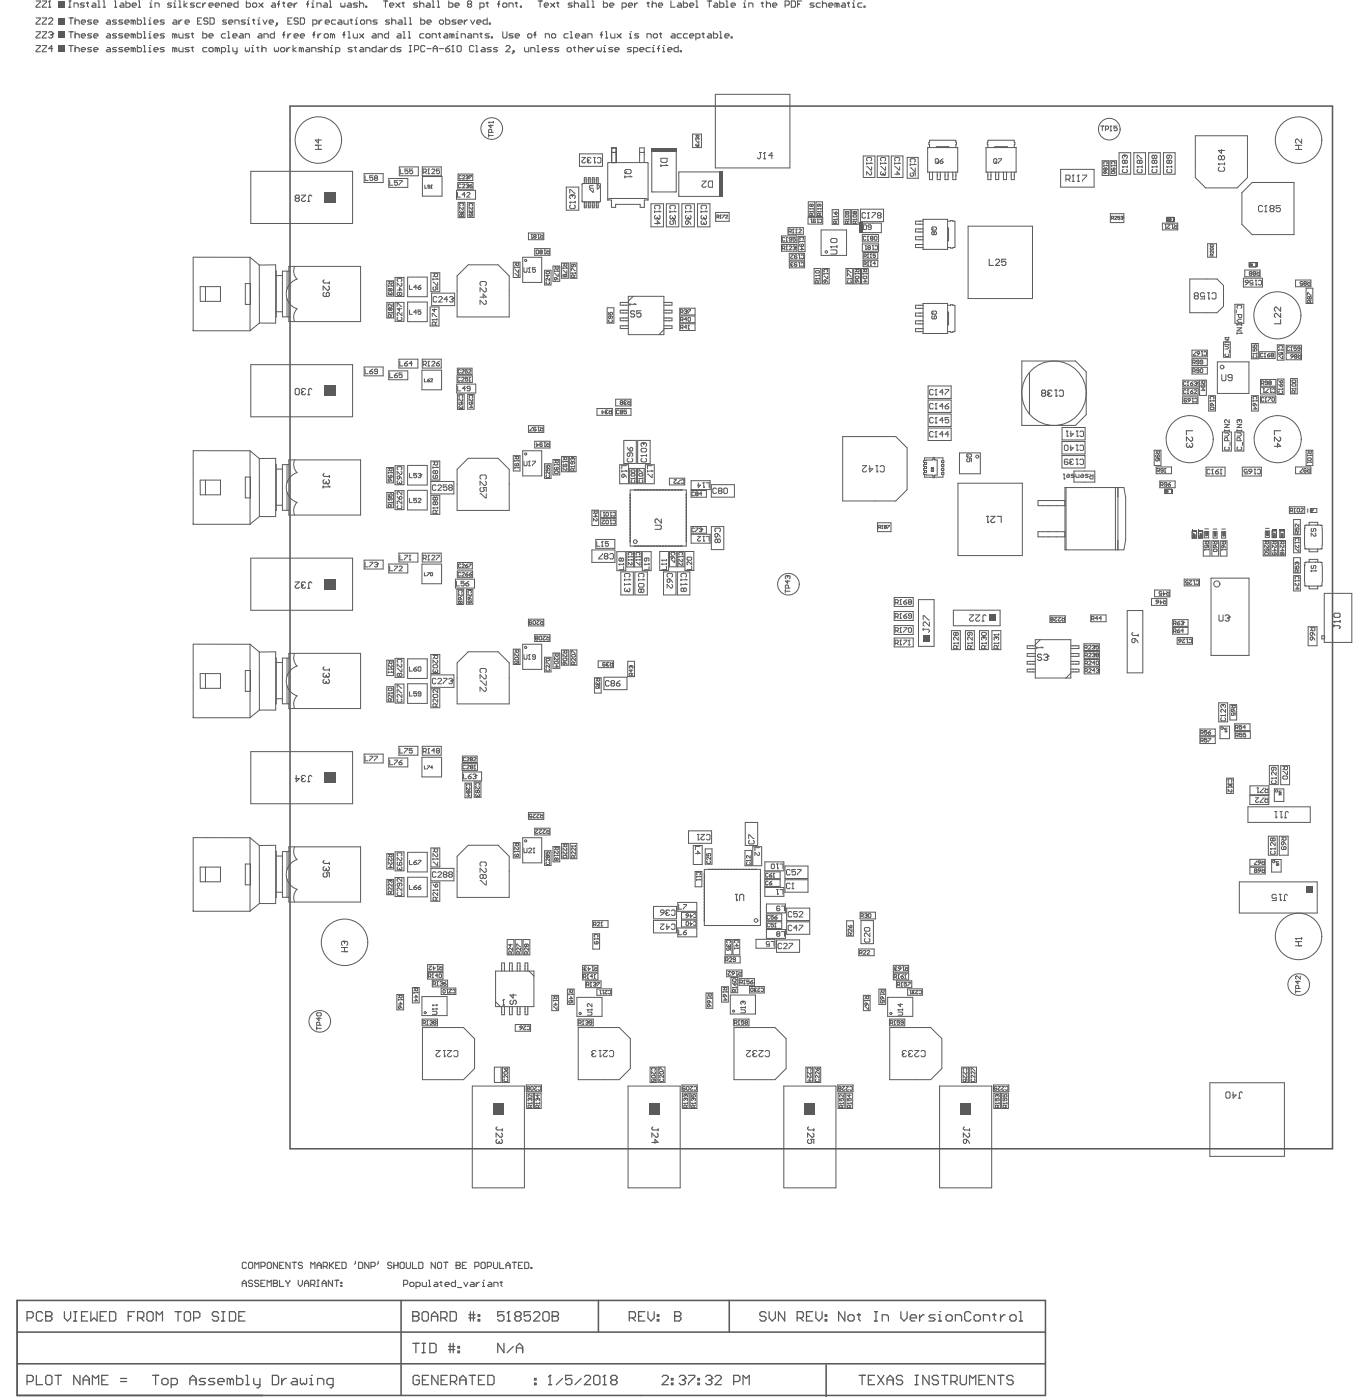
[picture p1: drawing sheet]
<svg xmlns="http://www.w3.org/2000/svg" width="368mm" height="380mm" viewBox="0 0 368 380" stroke-linecap="round" stroke-linejoin="round" font-family="sans-serif">
<path d="M78.7 28.8h282.9v283h-282.9zM4.6 352.9h279.1v25.8h-279.1zM108.8 352.9v25.8M162.4 352.9v8.6M197.9 352.9v8.6M4.6 370.1h279M4.6 361.5h279.1M224.2 370.4v8.6" fill="none" stroke="#5a5a5a" stroke-width=".42"/>
<g fill="none" stroke="#5a5a5a" stroke-width=".27">
<path d="M187.9 36.4h2.4v3.7h-2.4zM194.1 25.6h20.2v20h-20.2zM252.2 38.2v.4h-.2l.2 1.5M252.4 38.1h6.8M254 40v.1M254.2 39.8h3.2M257.5 40v.1M259.4 38.2v.4h.1l-.1 1.5M268.1 38.2v.4h-.2l.2 1.5M268.2 38.1h6.9M269.9 40v.1M270.1 39.8h3.1"/>
<path d="M273.4 40v.1M275.2 38.2v.4h.2l-.2 1.5M324.3 36.8h14.2v11.4l-2.8 2.8h-8.6l-2.8-2.8zM68.1 46.5h27.6v14.1h-27.6zM98.8 47.1h5.2v2.4h-5.2zM105.5 48.4h5.1v2.4h-5.1zM108.3 45.3h5.2v2.4h-5.2zM114.6 45.3h5.1v2.4h-5.1zM114.6 47.9h5.3v5.3h-5.3zM123.9 51.6h5.1v2.5h-5.1zM124.2 49.5h4.2v1.9h-4.2zM124.3 47.2h4v1.8h-4z"/>
<path d="M124.3 54.9h1.8v4.2h-1.8zM126.9 55h1.7v4h-1.7zM153.7 50.8h3.3v6.2h-3.3zM157.2 41.8h6.3v3.3h-6.3zM157.9 50v4.6M158.1 54.8h4.6M158.2 49.8h4.5M158.2 49.8h-.1M158.6 49.8v-1.6h.5v1.6M158.6 54.8v1.6h.5v-1.6M159.6 49.8v-1.6h.5v1.6M159.6 54.8v1.6h.5v-1.6"/>
<path d="M160.7 54.8v1.6h.5v-1.6M160.7 49.8v-1.6h.5v1.6M161.8 54.8v1.6h.5v-1.6M161.8 49.8v-1.6h.5v1.6M162 50.1v1.2M162.7 49.8h.1M162.9 50h.1M162.9 54.6h.1M162.9 50v4.6M164.9 54.3h1v2h1.2v-.8h6.6v.8h1.1v-2h1.1M164.9 54.3l.1-10.2h10.7l.2 10.2M164.9 54.3l.4-.4h10.1l.5 .4"/>
<path d="M166 44.1v-4h1.2v4M166 41.4h1.2M173.6 44.1v-4h1.2v4M173.6 41.4h1.2M176.6 55.3h3.4v6.3h-3.4zM176.9 40.8v11.3h6.6v-11.3M180.8 55.3h3.4v6.3h-3.4zM185 55.3h3.4v6.3h-3.4zM189.3 55.3h3.3v6.3h-3.3zM194.2 57.7h3.7v2.4h-3.7zM195.5 46.7h-11.3v6.6h11.3M219.3 59.1h4v1.7h-4z"/>
<path d="M219.3 54.8h1.8v4h-1.8zM221.4 54.8h1.8v4h-1.8zM225.8 56.9h1.8v4h-1.8zM229 56.9h1.7v4h-1.7zM231.1 56.9h1.7v4h-1.7zM233.5 56.8h6.2v3.4h-6.2zM234.2 42.3h3.2v5.9h-3.2zM238 42.3h3.2v5.9h-3.2zM241.9 42.3h3.1v5.9h-3.1zM246.2 42.7h3v5.7h-3zM250.5 59.5h.1M250.5 59.5v8.2"/>
<path d="M250.5 59.5h6.6M251.7 40.1h.1M251.7 40.1v6.6M251.7 46.7h8.2M251.7 40.1h8.2M251.7 46.7h.1M252.2 46.7v2.1h.8v-2.1M254.3 46.7v2.1h.9v-2.1M256.4 46.7v2.1h.9v-2.1M257.1 59.5h.1M257.1 59.5v8.2M258.5 46.7v2.1h.9v-2.1"/>
<path d="M259.8 46.7h.1M259.9 40.1h-.1M259.9 40.1v6.6M267.6 40.1h.1M267.6 40.1v6.6M267.6 46.7h8.1M267.6 40.1h8.1M267.6 46.7h.1M268.1 46.7v2.1h.8v-2.1M270.2 46.7v2.1h.8v-2.1M272.3 46.7v2.1h.8v-2.1M274.4 46.7v2.1h.8v-2.1"/>
<path d="M275.7 46.7h.1M275.7 40.1h.1M275.7 40.1v6.6M287.8 46h9.1v4.8h-9.1zM299.1 43.6h1.7v4h-1.7zM301.2 43.6h1.7v4h-1.7zM301.3 58h3.7v2.4h-3.7zM303.7 41.4h3.1v5.9h-3.1zM307.7 41.4h3.1v5.9h-3.1zM311.7 41.4h3.1v5.9h-3.1zM315.7 41.4h3.2v5.9h-3.2zM316.6 59h1.8v1.2h-1.8z"/>
<path d="M339.8 49.5h11.3v14.2h-11.3l-2.8-2.8v-8.6zM54.3 77.8h5.5v4h-5.5zM55.7 77.8v4M66.6 77v5.6h1.4v-5.6h-1.4M67.9 69.8h-15.5v20h15.5M67.9 69.8v20M67.9 69.8l2.5 2.1M70.4 71.9v15.8M70.4 71.9h4.4v15.8h-4.4M74.8 73.6h.2v12.4h-.2M75 74.8h1.6M77.9 73.6v4.9"/>
<path d="M78.4 73.6h-1.8v12.4h1.8M78.4 72.3h19.4v15h-19.4zM105 76.2h1.8v4.2h-1.8zM107.2 75.3h2.4v5.1h-2.4zM110.6 75.2h5.3v5.3h-5.3zM116.9 74h2.4v5.2h-2.4zM117.1 79.6h6.3v3.3h-6.3zM127 71.9h8.2l3 3v11.1h-14.2v-11.1zM139.3 71.2h1.8v4.1h-1.8zM141.8 69.8h5.2v6.8h-5.2zM143.4 63.2h4.2v1.9h-4.2zM145.1 67.5h4.1v1.8h-4.1z"/>
<path d="M147.8 73.3h1.7v4h-1.7zM150.1 72.2h1.8v4.2h-1.8zM152.4 71.4h1.8v4.1h-1.8zM154.7 71.4h1.8v4.1h-1.8zM212.1 66.4h4.1v1.8h-4.1zM212.1 64h4.1v1.9h-4.1zM213.8 61.8h4.2v1.8h-4.2zM214.2 68.8h4.1v1.8h-4.1zM214.2 70.9h4.1v1.8h-4.1zM216.6 64.1h1.8v4.2h-1.8zM220.9 72.9h1.8v4.1h-1.8zM222.8 62.4h6.9v6.9h-6.9z"/>
<path d="M223.2 72.9h1.8v4.1h-1.8zM229.6 72.9h1.8v4.1h-1.8zM231.7 72.9h1.8v4.1h-1.8zM233.6 60.6h5.6v2.5h-5.6M233.8 72.9h1.8v4.1h-1.8zM234 63.7h4.4v1.9h-4.4zM234 66.2h4.4v2h-4.4zM234.2 68.5h4v1.8h-4zM234.2 70.6h4v1.8h-4zM250.5 60h-2.1v.8h2.1M250.5 62.1h-2.1v.9h2.1M250.5 64.2h-2.1v.9h2.1"/>
<path d="M250.5 66.4h-2.1v.8h2.1M250.5 67.7h6.6M250.5 67.7h.1M257.1 67.7h.1M257.1 67.2h.9v.1l1-.1M257.1 60h.9v-.1l1 .1M257.1 65.4h.1M257.1 61.9h.1M257.4 62v3.2M259.1 60.2v6.8M262.7 61.4h17.5v19.6h-17.5zM315.4 60.6h4.2v1.8h-4.2z"/>
<path d="M322.8 75.7h7.4l1.8 1.8v5.6l-1.8 1.8h-7.4zM327.7 66.1h2.4v3.7h-2.4zM337.4 75.5h5.2v2.4h-5.2zM337.8 73.3h4.1v1.8h-4.1zM339 71.3h1.8v1.1h-1.8zM351.5 76h4.2v1.8h-4.2zM354.4 78.2h1.8v4.2h-1.8zM68.1 99h27.6v14.1h-27.6zM70.4 87.7l-2.5 2M75 84.6h1.6M77.9 81.1v4.9M98.8 99.6h5.2v2.4h-5.2z"/>
<path d="M105 82.1h1.8v4.2h-1.8zM107.2 82.1h2.4v5.1h-2.4zM108.2 97.5h5.2v2.4h-5.2zM110.6 82h5.3v5.3h-5.3zM114.6 97.5h5.1v2.4h-5.1zM116.7 83.3h2.4v5.2h-2.4zM124.1 99.9h4v1.8h-4zM164.8 83.5h1.8v4.2h-1.8zM170.5 88.4h-2.2v.8h2.2M170.5 82.1h-2.2v.7h2.2M170.5 84.2h-2.2v.7h2.2M170.5 86.3h-2.2v.8h2.2"/>
<path d="M170.5 80.4h9.6v10.4h-9.6zM171.8 80.4l-1.3 1.4M180.1 88.4h2.2v.8h-2.2M180.1 86.3h2.2v.8h-2.2M180.1 84.2h2.2v.7h-2.2M180.1 82.1h2.2v.7h-2.2M180.1 89.5l-1.3 1.3M184.4 83.6h4.2v1.9h-4.2zM184.4 85.8h4.2v1.8h-4.2zM184.4 87.9h4.2v1.8h-4.2zM250.5 85h-2.1v.8h2.1M250.5 82.8h-2.1v.9h2.1"/>
<path d="M250.5 89.2h-2.1v.8h2.1M250.5 87.1h-2.1v.8h2.1M250.5 82.4h.1M250.5 82.4v8.1M250.5 90.5h6.6M250.5 82.4h6.6M250.5 90.5h.1M257.1 90.5h.1M257.1 82.9h.9v-.2l1 .2M257.1 90h.9v.2l1-.2M257.1 88.2h.1M257.1 84.7h.1"/>
<path d="M257.1 82.4h.1M257.1 82.4v8.1M257.4 84.9v3.1M259.1 83v6.8M277.3 98h14.5l2.9 2.9v11.6l-2.9 3h-14.5zM323.4 95h4.2v1.9h-4.2zM323.4 97.3h4.2v1.9h-4.2zM323.4 99.7h4.2v1.8h-4.2zM330.3 98.2h8.6v8.6h-8.6zM332 92.8h1.8v4.2h-1.8zM335.1 82.6h2.4v5.1h-2.4zM339.6 93.2h1.8v4.2h-1.8z"/>
<path d="M341.8 95.4h4.2v1.9h-4.2zM346.6 93.6h1.8v4.1h-1.8zM349 95.8h4.2v1.8h-4.2zM349 93.7h4.2v1.8h-4.2zM105.5 100.6h5.1v2.5h-5.1zM114.5 100.5h5.3v5.3h-5.3zM123.9 104.2h5.2v2.5h-5.2zM124 102h4.2v1.8h-4.2zM124.1 107h1.8v4.1h-1.8zM126.9 107h1.8v4h-1.8zM143.4 115.5h4.2v1.9h-4.2zM145.1 119.8h4.1v1.8h-4.1z"/>
<path d="M162 110.9h4.2v1.8h-4.2zM167.1 108.3h4.1v1.9h-4.1zM167.1 110.9h4.1v1.8h-4.1zM169.3 119.5h3.4v6.3h-3.4zM173 119.5h3.4v6.3h-3.4zM228.7 118.5h14.4l3 3.1v11.3l-3 3.1h-14.4zM251.8 104.8h6.3v3.3h-6.3zM251.8 108.6h6.3v3.3h-6.3zM251.8 112.4h6.3v3.3h-6.3zM251.8 116.2h6.3v3.3h-6.3zM279.3 101.1v11.3M288.2 119.8h6.2v3.4h-6.2z"/>
<path d="M288.2 116h6.2v3.4h-6.2zM320.9 107.7h4.2v1.8h-4.2zM320.9 103.2h4.2v1.8h-4.2zM321 105.4h4.1v1.8h-4.1zM325.5 103.2h1.8v4.1h-1.8zM328 107.4h1.8v4.1h-1.8zM331.7 117.2h2.4v5.2h-2.4zM335.1 117.2h2.4v5.2h-2.4zM339.6 107.4h1.8v4.1h-1.8zM342 103h4.2v1.8h-4.2zM342 105.1h4.2v1.8h-4.2zM342 107.5h4.2v1.8h-4.2z"/>
<path d="M346.6 102.9h1.8v4.1h-1.8zM350.2 102.7h1.8v4.2h-1.8zM54.3 130.3h5.5v4h-5.5zM55.7 130.3v4M66.6 129.5v5.6h1.4v-5.6h-1.4M67.9 122.3h-15.5v20h15.5M67.9 122.3v20M67.9 122.3l2.5 2.1M70.4 124.4v15.8M70.4 124.4h4.4v15.8h-4.4M74.8 126.1h.2v12.4h-.2M75 137.1h1.6"/>
<path d="M75 127.3h1.6M77.9 126.1v4.9M77.9 133.6v4.9M78.4 126.1h-1.8v12.4h1.8M78.4 124.8h19.4v15h-19.4zM105 126.9h1.8v4.2h-1.8zM105 133.7h1.8v4.1h-1.8zM107.2 126.4h2.4v5.2h-2.4zM107.2 133.2h2.4v5.1h-2.4zM110.6 126.3h5.3v5.3h-5.3zM110.6 133.1h5.3v5.3h-5.3zM116.9 130.7h6.3v3.3h-6.3z"/>
<path d="M116.9 134.4h2.4v5.2h-2.4zM116.9 125.1h2.4v5.2h-2.4zM127 124.4h8.2l3 3v11.1h-14.2v-11.1zM139.3 123.7h1.8v4.1h-1.8zM141.8 122.3h5.2v6.9h-5.2zM147.8 125.9h1.7v4h-1.7zM150.1 124.7h1.8v4.2h-1.8zM152.4 123.9h1.8v4.1h-1.8zM154.5 123.9h1.8v4.1h-1.8zM160.6 138.5h1.9v4.1h-1.9zM163 138.6h4.2v1.9h-4.2zM168.1 126.1h2.5v5.2h-2.5z"/>
<path d="M170.9 127.1h1.8v4.2h-1.8zM171 133h15.2v15.2h-15.2zM173 127.1h1.8v4.2h-1.8zM175.1 126.1h2.4v5.2h-2.4zM181.6 129.8h4.2v1.8h-4.2zM187.5 133.1h4.2v1.8h-4.2zM187.5 130.5h5.2v2.4h-5.2zM193 131.5h6.3v3.4h-6.3zM250.6 125l2.4-.2 .2-.1v-.6h.3v.6l.8 .1v4.1l-.8 .1v.6h-.3v-.6l-.2-.1-2.4-.1v-.5l.8-.1-.1-.5h-.7v-.5l.8-.1-.1-.5h-.7v-.5l.8-.1-.1-.5h-.7zM250.9 125.5v.6M250.9 126.6v.6M250.9 127.7v.6"/>
<path d="M250.9 128.8v.7h2.3M253.2 124.3h-2.3v.7M253.5 124.3h2.4v.7M255.5 126.1h.6v.5h-.6zM255.5 128.3h.6v.5h-.6zM255.5 127.2h.6v.5h-.6zM255.5 125h.6v.5h-.6zM255.9 125.5v.6M255.9 126.6v.6M255.9 127.7v.6M255.9 128.8v.7h-2.4M259.9 131.1h17.5v19.7h-17.5z"/>
<path d="M260.4 122.9h5.6v5.7h-5.6zM288.2 123.6h6.2v3.4h-6.2zM289 135.8h-7.3v1.4h7.3M289 132.3h16l.5 2.8v11.4l-.5 2.7h-16zM289.3 132.3v16.9M291.4 127.8h5.7v3h-5.7zM302.7 132.3v16.9M303.3 132.3v16.9M313.2 122.2h1.8v4.1h-1.8zM313.7 126.7h4.2v1.9h-4.2zM314.7 130.5h4.2v1.9h-4.2zM316.1 132.8h1.8v1.1h-1.8z"/>
<path d="M327.3 126.8h5.1v2.4h-5.1zM337.1 126.8h5.2v2.4h-5.2zM349.9 137.5h4.1v1.9h-4.1zM351.5 126.7h4.2v1.9h-4.2zM354.4 122.2h1.8v4.1h-1.8zM354.9 138.1v1M355.6 138h1.7v1.1h-1.7zM68.1 151.5h27.6v14.1h-27.6zM70.4 140.2l-2.5 2.1M98.8 152h5.2v2.4h-5.2zM105.5 153.1h5.1v2.4h-5.1zM108.2 150.1h5.2v2.4h-5.2z"/>
<path d="M114.5 153.1h5.3v5.3h-5.3zM114.6 150.1h5.1v2.4h-5.1zM123.6 157.2h5.1v2.4h-5.1zM124 159.9h1.8v4.2h-1.8zM124.1 154.9h4.1v1.9h-4.1zM124.2 152.7h4v1.7h-4zM126.6 160h1.7v4h-1.7zM160.6 149.2h6.3v3.4h-6.3zM161.7 146.4h5.1v2.4h-5.1zM163 140.8h4.2v1.8h-4.2zM167.4 149.7h2.4v5.2h-2.4zM168.5 155.2h3.3v6.3h-3.3z"/>
<path d="M170.1 149.7h1.8v4.2h-1.8zM172.2 149.7h1.8v4.2h-1.8zM172.3 155.2h3.4v6.3h-3.4zM174.3 149.7h2.4v5.2h-2.4zM179 149.7h2.4v5.1h-2.4zM180 155.2h3.4v6.3h-3.4zM181.7 149.7h1.8v4.1h-1.8zM183.8 149.7h1.8v4.1h-1.8zM183.8 155.2h3.4v6.3h-3.4zM185.9 149.7h2.4v5.1h-2.4zM187.5 142.9h4.2v1.8h-4.2zM187.5 145h5.2v2.4h-5.2z"/>
<path d="M193 142.9h3.4v6.3h-3.4zM238.1 141.9h3.7v2.4h-3.7zM289 144.3h-7.3v1.4h7.3M321.3 157.2h4.2v1.8h-4.2zM323.5 144.2h1.2v1.8h-1.2zM325.2 144.2h1.2v1.8h-1.2zM326.5 146.8h1.8v4.1h-1.8zM326.9 144.2h1.1v1.8h-1.1zM326.9 143.5h1M328.6 156.9h10.3v21h-10.3zM328.8 146.8h1.9v4.1h-1.9zM329.2 144.3h1v1.7h-1z"/>
<path d="M329.2 143.6h1M331.1 146.8h1.8v4.1h-1.8zM331.5 144.3h1.1v1.7h-1.1zM331.5 143.6h1M342.8 146.7h1.8v4.2h-1.8zM343.3 144.1h1.1v1.8h-1.1zM343.4 143.4h1M344.9 146.7h1.8v4.2h-1.8zM345.2 144.1h1.2v1.8h-1.2zM347 146.7h1.8v4.2h-1.8zM347.3 144.1h1.2v1.8h-1.2zM351 145.9h1.9v4.1h-1.9z"/>
<path d="M351 141h1.9v4.2h-1.9zM351 151.4h1.9v4.1h-1.9zM351 156.2h1.9v4.2h-1.9zM354 143.5v4.5M354 153.6v4.4M354.1 148v.9h.2M354.1 158.1v.9h.2M354.1 153.3l-.1 .1M354.1 143.3h-.1M354.2 148.9l1.6 .1M354.2 142.6h.1M354.2 152.6h.1"/>
<path d="M354.2 148.9h.1M354.2 159h.2M354.4 142.6h-.3v.9M354.4 159.1h1.4M354.4 152.6h-.3v1M355.2 149v.7h2.4v-.7M355.2 142.5v-.7h2.4v.7M355.2 152.6v-.8h2.4v.8M355.2 159.1v.7h2.4v-.7M355.8 152.6h-1.6M355.8 142.5l-1.6 .1M355.9 159.1h1"/>
<path d="M355.9 152.6h2.7M355.9 149h1M355.9 142.5l2.7 .1M357 159.1h1.4M358.4 142.6h.3v.9M358.4 152.6h.3v1M358.6 148.9h.1M358.6 159h-.2M358.6 148.9l-1.6 .1M358.6 152.6h.1M358.6 142.6h.1M358.7 148v.9h-.2"/>
<path d="M358.7 158.1v.9h-.2M358.8 143.5v4.5M358.8 153.6v4.4M67.9 174.8h-15.5v20h15.5M67.9 174.8v20M67.9 174.8l2.5 2.2M70.4 177v15.7M70.4 177l4.4-.1v15.8h-4.4M74.8 178.6h.2v12.4h-.2M75 179.8h1.6M77.9 178.6v4.9M78.4 178.6h-1.8v12.4h1.8"/>
<path d="M78.4 177.3h19.4v15h-19.4zM105 179.2h1.8v4.1h-1.8zM107.2 178.7h2.4v5.1h-2.4zM110.6 178.8h5.3v5.3h-5.3zM116.9 177.6h2.4v5.2h-2.4zM127 176.9h8.2l3 3v11.1h-14.2v-11.1zM139.3 176.2h1.8v4.1h-1.8zM141.8 174.8h5.2v6.9h-5.2zM143.4 168h4.2v1.9h-4.2zM145.1 172.3h4.1v1.8h-4.1zM147.8 178.4h1.7v4h-1.7zM150.1 177.2h1.8v4.2h-1.8z"/>
<path d="M152.4 176.4h1.8v4.1h-1.8zM154.7 176.4h1.8v4.1h-1.8zM162.3 179.4h4.2v1.8h-4.2zM170.3 179.5h1.9v4.1h-1.9zM242.6 162.2h5.2v2.4h-5.2zM242.6 166h5.2v2.4h-5.2zM242.6 169.8h5.2v2.4h-5.2zM242.6 173.2h5.2v2.4h-5.2zM249.2 162.7h4.3v12.7h-4.3zM258.2 171.1h2.4v5.2h-2.4zM258.7 165.6h12.7v4.2h-12.7zM262 171.1h2.4v5.2h-2.4z"/>
<path d="M265.8 171.1h2.4v5.2h-2.4zM269.2 171.1h2.4v5.2h-2.4zM280.9 179.5h-2.2v.7h2.2M280.9 175.3h-2.2v.7h2.2M280.9 177.4h-2.2v.7h2.2M280.9 173.6h9.7v10.4h-9.7zM282.2 173.6l-1.3 1.3M284.9 167.1h4.2v1.9h-4.2zM290.6 179.5h2.2v.7h-2.2M290.6 177.4h2.2v.7h-2.2M290.6 175.3h2.2v.7h-2.2M294.1 174.7h4.2v1.8h-4.2z"/>
<path d="M294.2 176.8h4.1v1.9h-4.1zM294.2 179h4.1v1.8h-4.1zM296 166.9h4.1v1.8h-4.1zM305.9 165.7h4.2v16.9h-4.2zM312.5 162.5h4.1v1.8h-4.1zM313.3 160.1h4.2v1.9h-4.2zM318.2 168.2h4.2v1.8h-4.2zM318.2 170.3h4.2v1.8h-4.2zM319.4 173h4.2v1.9h-4.2zM355 170.1h2.4v5.1h-2.4zM358.7 172.6h.7v.8h-.7zM359.3 161h7.5v13.3h-7.5z"/>
<path d="M54.3 182.8h5.5v4h-5.5zM55.7 182.8v4M66.6 182h1.4v5.6h-1.4zM70.4 192.7l-2.5 2.1M75 189.6h1.6M77.9 186.1v4.9M105 186.4h1.8v4.1h-1.8zM107.2 185.6h2.4v5.2h-2.4zM110.6 185.6h5.3v5.3h-5.3zM116.9 183.2h6.3v3.3h-6.3zM116.9 186.9h2.4v5.2h-2.4zM161.3 183.9h1.8v4.2h-1.8z"/>
<path d="M163.9 183.8h6.2v3.4h-6.2zM280.9 181.6h-2.2v.8h2.2M290.6 181.6h2.2v.8h-2.2M290.6 182.7l-1.4 1.3M294.2 181.1h4.1v1.8h-4.1zM325.6 197.8h4.2v1.9h-4.2zM325.6 200h4.2v1.8h-4.2zM330.7 190.7h2.4v5.2h-2.4zM331 197.1h2.6v3.4h-2.6zM333.7 191.2h1.9v4.2h-1.9zM335 196.4h4.2v1.9h-4.2zM335.1 198.6h4.2v1.8h-4.2z"/>
<path d="M68.1 204h27.6v14.1h-27.6zM98.8 204.7h5.2v2.4h-5.2zM105.5 205.7h5.1v2.4h-5.1zM108.2 202.5h5.2v2.5h-5.2zM114.5 205.5h5.3v5.3h-5.3zM114.6 202.5h5.1v2.5h-5.1zM125.4 207.3h4.2v1.8h-4.2zM125.5 205.2h4v1.7h-4zM125.5 209.5h5.2v2.4h-5.2zM126.2 212.5h1.7v4h-1.7zM128.7 212.2h1.8v4.2h-1.8zM332.8 211.2h1.9v4.1h-1.9z"/>
<path d="M338.6 219h16.9v4.2h-16.9zM339.1 215.9h5.2v2.4h-5.2zM339.2 213.3h5.1v2.4h-5.1zM344.4 207.8h2.4v5.1h-2.4zM345.8 214.1h2.6v3.4h-2.6zM347.5 207.8h2.4v5.2h-2.4zM54.3 235.3h5.5v4h-5.5zM55.7 235.3v4M66.6 234.5h1.4v5.6h-1.4zM67.9 227.4l-15.5-.1v20h15.5M67.9 227.4v19.9M67.9 227.4l2.5 2.1"/>
<path d="M70.4 229.5v15.7M70.4 229.5l4.4-.1v15.8h-4.4M74.8 231.1h.2v12.4h-.2M75 232.3h1.6M77.9 231.1v4.9M77.9 238.6v4.9M78.4 231.1h-1.8v12.4h1.8M78.4 229.8h19.4v15h-19.4zM105 231.7h1.8v4.1h-1.8zM105 238.7h1.8v4.1h-1.8zM107.2 231.2h2.4v5.1h-2.4zM107.2 238.2h2.4v5.1h-2.4z"/>
<path d="M110.6 231.3h5.3v5.3h-5.3zM110.6 238.1h5.3v5.3h-5.3zM116.9 235.7h6.3v3.3h-6.3zM116.9 239.4h2.4v5.2h-2.4zM116.9 230.1h2.4v5.2h-2.4zM127 229.4h8.2l3 3v11.1h-14.2v-11.1zM139.3 228.7h1.8v4.1h-1.8zM141.8 227.3h5.2v6.9h-5.2zM143.4 220.5h4.2v1.9h-4.2zM145.1 224.8h4.1v1.8h-4.1zM147.8 230.9h1.7v4h-1.7zM150.1 229.7h1.8v4.2h-1.8z"/>
<path d="M152.4 228.9h1.8v4.2h-1.8zM154.7 228.9h1.8v4.2h-1.8zM186.8 225.5h6.3v3.4h-6.3zM188.1 229.5h2.4v5.1h-2.4zM188.6 236.5h1.9v4.2h-1.9zM191.1 235.9h15.2v15.3h-15.2zM191.4 230.4h1.8v4.1h-1.8zM202.1 230.8h1.9v4.2h-1.9zM202.2 223.2h3.4v6.3h-3.4zM204.3 229.8h2.4v5.2h-2.4zM207.5 236.6h4.2v1.8h-4.2zM207.5 238.7h4.2v1.9h-4.2z"/>
<path d="M207.5 233.9h5.2v2.4h-5.2zM213 235h6.3v3.4h-6.3zM213 238.8h6.3v3.3h-6.3zM336.3 239.3h21.1v8.5h-21.1zM339.2 233.2h4.1v1.8h-4.1zM339.2 235.4h4.1v1.8h-4.1zM344.2 226.9h2.4v5.2h-2.4zM345.1 233.3h2.5v3.4h-2.5zM347.1 226.9h2.4v5.2h-2.4zM70.4 245.2l-2.5 2.1M75 242.1h1.6M137.6 255h1.9v4.1h-1.9z"/>
<path d="M139.8 255h1.8v4.1h-1.8zM141.9 255h1.9v4.1h-1.9zM160.8 249.9h4.2v1.8h-4.2zM160.9 253.4h1.8v4.2h-1.8zM177.3 246h6.3v3.4h-6.3zM177.3 249.8h6.3v3.4h-6.3zM183.9 244.9h5.2v2.4h-5.2zM183.9 251.8h5.2v2.5h-5.2zM184.9 247.6h4.2v1.8h-4.2zM184.9 249.7h4.2v1.9h-4.2zM196.7 259.5h4.1v1.8h-4.1zM196.8 255h1.8v4.1h-1.8z"/>
<path d="M198.9 255h1.8v4.1h-1.8zM205.1 254.9h5.2v2.4h-5.2zM207.5 240.8h5.2v2.5h-5.2zM208 248h4.1v1.9h-4.1zM208 250.1h4.1v1.9h-4.1zM208 245.3h5.1v2.4h-5.1zM208 252.3h5.1v2.4h-5.1zM210.7 255.1h6.3v3.4h-6.3zM213.5 246.4h6.2v3.4h-6.2zM213.5 250.2h6.2v3.4h-6.2zM229.7 249.9h1.9v4.2h-1.9zM233 257.5h4.2v1.9h-4.2z"/>
<path d="M233.4 247.6h4.1v1.8h-4.1zM233.6 249.8h3.4v6.3h-3.4zM107.7 269.9h1.8v4.2h-1.8zM111.9 268h1.8v4.2h-1.8zM114.5 270.5h6.8v5.1h-6.8zM114.6 276.6h4.1v1.8h-4.1zM114.6 278.9h11.2l3 3v8.1l-3 3h-11.2zM116 261.8h4.2v1.8h-4.2zM116 263.9h4.2v1.8h-4.2zM117.3 266h4.2v1.8h-4.2zM119.7 268.2h4v1.7h-4zM134.5 263.5h10.4v9.7h-10.4z"/>
<path d="M134.5 271.9l1.3 1.3M136.1 263.5v-2.2h.8v2.2M136.1 273.2v2.2h.8v-2.2M138.2 273.2v2.2h.8v-2.2M138.2 263.5v-2.2h.8v2.2M139.8 278h4.2v1.9h-4.2zM140.4 273.2v2.2h.7v-2.2M140.4 263.5v-2.2h.7v2.2M142.5 273.2v2.2h.7v-2.2M142.5 263.5v-2.2h.7v2.2M143.5 263.5l1.4 1.4M149.7 270.1h1.9v4.2h-1.9z"/>
<path d="M154 268.4h1.8v4.2h-1.8zM156.5 270.7h6.9v5.1h-6.9zM156.8 276.6h4.2v1.8h-4.2zM156.9 278.9h11.1l3 3v8.1l-3 3h-11.1zM158.1 262h4.1v1.8h-4.1zM158.1 264.1h4.1v1.8h-4.1zM158.9 266.2h4.2v1.8h-4.2zM162 268.4h4v1.7h-4zM191.6 269.5h1.8v4.1h-1.8zM195.8 267.8h1.8v4.2h-1.8zM197.2 263.2h4.1v1.9h-4.1zM198.2 270h6.8v5.2h-6.8z"/>
<path d="M198.3 265.3h1.9v4.1h-1.9zM199.1 276.6h4.1v1.8h-4.1zM199.2 278.9h11.1l3 3v8.1l-3 3h-11.1zM200.6 265.6h4.1v1.8h-4.1zM203.4 267.7h4v1.8h-4zM234.3 270.1h1.8v4.2h-1.8zM238.5 268.4h1.8v4.2h-1.8zM240.9 270.7h6.8v5.1h-6.8zM241.3 276.6h4.2v1.8h-4.2zM241.4 278.9h11.2l3 3v8.1l-3 3h-11.2zM242.4 262h4.2v1.8h-4.2zM242.4 264.1h4.2v1.8h-4.2z"/>
<path d="M243.2 266.2h4.2v1.8h-4.2zM246.3 268.4h4v1.7h-4zM128.2 294.7h14.1v27.7h-14.1zM134.1 289.6h1.9v4.2h-1.9zM136.3 289.6h1.9v4.2h-1.9zM142.8 294.4h4.1v1.9h-4.1zM142.9 296.7h1.8v4.1h-1.8zM145 296.7h1.8v4.1h-1.8zM170.4 294.7h14.2v27.7h-14.2zM176.4 289.6h1.8v4.2h-1.8zM178.6 289.6h1.8v4.1h-1.8zM185 294.4h4.2v1.9h-4.2z"/>
<path d="M185.2 296.7h1.8v4.1h-1.8zM187.3 296.7h1.8v4.1h-1.8zM212.7 294.7h14.1v27.7h-14.1zM218.7 289.6h1.8v4.2h-1.8zM220.9 289.6h1.8v4.2h-1.8zM227.3 294.4h4.2v1.9h-4.2zM227.4 296.7h1.9v4.1h-1.9zM229.5 296.7h1.9v4.1h-1.9zM255 294.7h14.1v27.7h-14.1zM260.9 289.6h1.9v4.2h-1.9zM263.1 289.6h1.9v4.2h-1.9zM269.6 294.4h4.1v1.9h-4.1z"/>
<path d="M269.7 296.7h1.8v4.1h-1.8zM271.8 296.7h1.8v4.1h-1.8zM328.3 293.8h20.2v20h-20.2z"/>
</g>
<g fill="#5a5a5a">
<path d="M15.9 4.9h1.7v1.7h-1.7z" fill-rule="evenodd"/>
<path d="M15.9 .3h1.7v1.7h-1.7z" fill-rule="evenodd"/>
<path d="M268.4 166.9h1.7v1.7h-1.7z" fill-rule="evenodd"/>
<path d="M317.9 132.7h.3v1.3h-.3z" fill-rule="evenodd"/>
<path d="M318.4 59h.3v1.2h-.3z" fill-rule="evenodd"/>
<path d="M323.5 143.7v.5z" fill-rule="evenodd"/>
<path d="M323.5 143.9h1.2v.3h-1.2z" fill-rule="evenodd"/>
<path d="M325.2 143.7v.5z" fill-rule="evenodd"/>
<path d="M340.8 71.2h.3v1.3h-.3z" fill-rule="evenodd"/>
<path d="M345.2 143.5v.6z" fill-rule="evenodd"/>
<path d="M347.3 143.5v.6z" fill-rule="evenodd"/>
<path d="M347.3 143.8h1.2v.3h-1.2z" fill-rule="evenodd"/>
<path d="M354.5 240.6h1.7v1.7h-1.7z" fill-rule="evenodd"/>
<path d="M15.9 8.6h1.7v1.7h-1.7z" fill-rule="evenodd"/>
<path d="M15.9 12.4h1.7v1.6h-1.7z" fill-rule="evenodd"/>
<path d="M195.2 46.5h.8v6.9h-.8z" fill-rule="evenodd"/>
<path d="M233.2 60.4h.8v2.9h-.8z" fill-rule="evenodd"/>
<path d="M250.5 172.5h1.7v1.6h-1.7z" fill-rule="evenodd"/>
<path d="M325.2 143.9h1.2v.3h-1.2z" fill-rule="evenodd"/>
<path d="M345.2 143.8h1.2v.3h-1.2z" fill-rule="evenodd"/>
<path d="M87.9 209.5h3.1v3h-3.1z" fill-rule="evenodd"/>
<path d="M87.9 157h3.1v3h-3.1z" fill-rule="evenodd"/>
<path d="M87.9 104.5h3.1v3h-3.1z" fill-rule="evenodd"/>
<path d="M87.9 52.1h3.1v2.9h-3.1z" fill-rule="evenodd"/>
<path d="M133.7 299.5h3v3h-3z" fill-rule="evenodd"/>
<path d="M260.5 299.5h3v3h-3z" fill-rule="evenodd"/>
<path d="M176 299.5h3v3h-3z" fill-rule="evenodd"/>
<path d="M176.7 40.3h6.9v.8h-6.9z" fill-rule="evenodd"/>
<path d="M218.3 299.5h2.9v3h-2.9z" fill-rule="evenodd"/>
</g>
<g fill="none" stroke="#5a5a5a" stroke-width=".27">
<path d="M85.5 39.4h1.7M86.4 37.7v1.2l-.9-.9h1.7M86.4 39.4v1.1M132.6 33.2h.1M132.6 36.4v.8M132.6 36.8h1.3M132.6 33.2h1.3M132.6 33.2l.2 .2M133.2 33.8v.9l-.6-.7h1.3M133.4 35.9v-.6l-.6-.2-.2 .2v.6h1.3M133.9 33v.4M188.8 36.7h.8v.4l-.4 .2-.1-.6"/>
<path d="M188.8 38.3l.7 .5 .1-.5M188.8 37.6v.2M188.8 37.7h.8M188.9 39.1l-.1 .4 .1 .1 .3-.1M189.1 37l-.3 .3M189.2 39.5l.2 .1M189.2 39.4v.1M189.4 39.6h.1M189.5 39.1l.1 .4-.2 .1M189.5 37.6l.1 .1M189.6 37.7h.1M298.7 34.2h.8"/>
<path d="M299.1 34.2v1.3M300 35.1h.6l.2-.3-.2-.6h-.6v1.3M301.2 35.5h.4M301.4 34.2h.1M301.4 34.2l-.2 .2M301.4 34.2v1.3M303.1 34.2h-.8v.6l.4-.2 .4 .2-.2 .7-.6-.2M351.5 39.4h1.7M352.4 39.4v1.2M353.2 37.7v1.2l-1.1-1.2-.6 .3v.6l.3 .3M85.5 40.5h1.7M115.3 50.2v.9h.5"/>
<path d="M116.7 50.2h-.6v.5l.4-.2 .2 .4-.2 .2-.4-.2M117 51.1h.2M117.1 50.2h.1M117.1 50.2v.9M117.1 50.2l-.1 .2M124.9 55.8l-.2-.2 .2-.5h.7l.1 .2-.1 .5M124.9 57.2l-.2 .5 .2 .1 .3-.1M125.2 47.8l-.2-.2-.5 .2v.6l.2 .2 .5-.2M125.2 57.5v.2M125.2 58.3v.4M125.2 58.3l.2-.1 .3 .1-.1 .6-.4-.2M125.2 58.3l-.1-.1-.4 .1 .2 .6 .3-.2"/>
<path d="M125.2 57.7l.2 .1M125.4 57.8h.1M125.5 47.8l.1-.2 .5 .2-.6 .8h.6M125.6 56.2l.1 .1-.1 .5-.9-.6v.6M125.6 57.2l.1 .5-.3 .1M126.4 47.8l.5-.2 .1 .4M126.7 48.1h.2M126.9 48.1l.1 .2-.1 .3-.5-.2M127 48h.1M127 48l-.1 .1M127.3 47.6h.7l-.7 1M127.5 55.9l-.2-.2 .2-.5 .7 .2-.1 .5"/>
<path d="M127.5 57.1l-.2 .5 .2 .1 .3-.1M127.5 58l-.2 .2 .2 .5h.6l.1-.5-.1-.2-.3 .2v.5M127.8 57.4v.2M127.8 57.6l.1 .1M127.9 57.7h.1M128.1 56.2l.1 .1-.1 .5-.8-.6v.6M128.1 57.1l.1 .5-.3 .1M154.6 54.9h.1M154.6 52.4v-1h.2l1 1h.3M154.6 54.9h1.5M154.6 54.9l.2 .2M154.8 55.6l-.2 .3v.5l.2 .2h1l.3-.2v-.5l-.3-.3"/>
<path d="M155.1 52.9h.1M155.1 52.9l-.5 .3v.5l.2 .2M155.1 52.9l.2 .3M155.3 53.2l.3-.3 .5 .3v.5l-.3 .2M155.3 53.2v.2M156.1 54.6v.5M159.9 51.4l.9 .7h.2v-.7M161 50.4h-.9l-.2 .2 .2 .5h.9M169.6 46.3l.2-.3h1.2l.2 .3v.5l-.2 .3h-1.2l-.2-.3zM169.6 47.7v.6M169.6 48h1.6M170.1 46.6l-.5 .5"/>
<path d="M171 47.7l.2 .3M171.2 48h.1M181.8 57.5h1.5M181.8 57.2v.5M182 56.7l-.2-.2v-.5l.2-.3h1l.3 .3v.5l-.3 .2M182 59.9l-.2 .3v.5l.2 .2h.5l.3-.2-.3-.8h.8v1M182 58.4l-.2 .3v.5l.2 .2 .5-.2M182.5 59.2l.3 .2M182.5 58.9v.3M182.8 59.4h.1M183 57.2l.3 .3M183 58.4l.3 .3v.5l-.5 .2"/>
<path d="M183.3 57.5h.1M186 57.5h1.5M186 57.2v.5M186.3 58.4l-.3 .3v.5l.3 .2 .4-.2M186.3 56.7l-.3-.2v-.5l.3-.3h.9l.3 .3v.5l-.3 .2M186.3 59.9h.4v.8l-.2 .2-.5-.2v-.5zM186.7 59.2l.3 .2M186.7 58.9v.3M186.7 59.9l.8 1M187 59.4h.1M187.2 58.4l.3 .3v.5l-.5 .2M187.2 57.2l.3 .3"/>
<path d="M187.5 57.5h.1M190.2 57.5h1.5M190.2 57.2v.5M190.5 58.4l-.3 .3v.5l.3 .2 .5-.2M190.5 56.7l-.3-.2v-.5l.3-.3h1l.2 .3v.5l-.2 .2M190.5 59.9l-.3 .3v.5l.3 .2 .5-.2M191 59.2l.2 .2M191 58.9v.3M191.2 59.4h.1M191.5 58.4l.2 .3v.5l-.5 .2M191.5 59.9l.2 .3v.5l-.5 .2M191.5 57.2l.2 .3"/>
<path d="M191.7 57.5h.1M194.5 58.9l.6-.1-.2-.4h-.4v.8M194.8 58.9l.3 .3M195.4 59.2h.2M195.5 58.4h.1M195.5 58.4l-.1 .1M195.5 58.4v.8M196.1 58.4h.5l-.5 .8M196.9 58.5l.1-.1 .4 .1-.5 .7h.5M219.7 57.4h.1M219.7 56.7h.1M219.7 56.7h1"/>
<path d="M219.7 57.4h1M219.7 57.4l.2 .2M219.7 56.7l.2 .1M220.1 59.5h.3M220.2 55.6l-.2-.2-.3 .2 .2 .4 .3-.1M220.2 55.6l.1-.2 .4 .2-.2 .4-.3-.1M220.2 55.6v.3M220.2 59.5v.9M220.3 58.5v-.4l-.4-.2-.2 .6h1M220.7 57.9l-.4 .3M220.7 56.5v.3M220.7 57.3v.3"/>
<path d="M221.3 59.6l-.2-.1-.4 .1v.7l.4 .1 .2-.1-.2-.4h-.4M221.8 59.5h.3M221.8 57.4h.1M221.8 56.7h.1M221.8 56.7h1M221.8 57.4h1M221.8 57.4l.2 .2M221.8 56.7l.2 .1M221.9 59.5v.9M222.3 55.4v.5l-.1 .1-.4-.1 .2-.5h.6l.2 .2-.2 .4M222.4 59.6l.1-.1 .5 .1-.2 .8-.4-.1M222.5 58.5v-.4l-.5-.2-.2 .6h1"/>
<path d="M222.8 57.9l-.3 .3M222.8 56.5v.3M222.8 57.3v.3M226.2 59.5h.1M226.2 58.8h.1M226.2 59.5l.2 .2M226.2 59.5h.9M226.2 58.8h.9M226.2 58.8l.2 .1M226.2 57.5l.5 .7M226.8 57.5l.3 .2-.1 .5h-.3zM227.1 58.6v.3"/>
<path d="M227.1 59.4v.3M229.4 59.5h.1M229.4 59.5h.9M229.4 58.5l.8-.2 .1 .5-.8 .1zM229.4 59.5l.1 .2M229.8 57.4v.4l-.1 .2-.3-.2 .1-.4h.7l.1 .1-.1 .5M230.3 59.4v.3M231.5 59.5h.1M231.5 58.5l.8-.2 .1 .5-.8 .1zM231.5 59.5h.9M231.5 59.5l.1 .2M232 57.5l-.2-.1-.3 .1 .1 .5 .4-.2"/>
<path d="M232 57.5l.1-.1 .3 .1-.1 .5-.3-.2M232 57.5v.3M232.4 59.4v.3M234.9 57.9l-.3-.2h-.4l-.3 .2v1l.3 .3h.4l.3-.3M235.2 44.3h1.3M235.2 45.2h.2l.9 .9h.2v-.9M235.2 44.1v.5M235.4 43.7l-.2-.3v-.4l.2-.2h.9l.2 .2v.4l-.2 .3M235.4 59.2h.5M235.6 57.7h.1M235.6 57.7v1.5M235.6 57.7l-.2 .2"/>
<path d="M236.3 46.6l.2 .2v.5l-.2 .2h-.2l-.9-.9v.9M236.3 44.1l.2 .2M236.5 44.3h.1M236.6 57.7h1v.2l-1 1v.3M238.3 58.4l-.2 .3 .2 .5h.5l.3-.3-.3-.5M238.3 58.4l-.2-.2 .2-.5h.5l.3 .2-.3 .5M238.3 58.4h.5M238.9 45.2h.3l.9 .9h.2v-.9M238.9 44.1v.5M238.9 44.3h1.4M239.2 46.6l-.3 .2v.5l.3 .2 .4-.2M239.2 43.7l-.3-.3v-.4l.3-.2h.9l.2 .2v.4l-.2 .3"/>
<path d="M239.6 47.3l.3 .2M239.6 47v.3M239.9 47.5h.1M240.1 46.6l.2 .2v.5l-.4 .2M240.1 44.1l.2 .2M240.3 44.3h.1M242.8 44.3h1.3M242.8 45.2h.2l.9 .9h.2v-.9M242.8 44.1v.5M242.8 47.3h1.3l-.7-.7v.9M243 43.7l-.2-.3v-.4l.2-.2h.9l.2 .2v.4l-.2 .3M243.9 44.1l.2 .2"/>
<path d="M244.1 44.3h.1M299.5 44.8v.3M299.5 46.7l.5-.2-.2 .6-.3-.1zM299.5 45h.9M299.6 44.5l-.1-.2 .1-.4 .8 .1-.1 .5M300 45.7l.1-.1 .3 .1-.1 .5-.3-.2M300 45.7l-.2-.1-.3 .1 .1 .5 .4-.2M300 46.5l.4 .6M300 45.7v.3M300.3 44.8l.1 .2M300.4 45h.1M301.6 45h.9"/>
<path d="M301.6 46.7l.8-.2 .1 .5-.7 .1zM301.6 44.8v.3M301.6 59.3l.6-.2-.2-.4h-.4v.8M301.8 44.5l-.2-.2 .2-.4 .7 .1-.1 .5M301.8 45.6l-.2 .1 .2 .5h.6l.1-.5-.3-.1-.1 .6M301.9 59.3l.3 .2M302.4 44.8l.1 .2M302.5 58.8l.1-.1 .4 .1-.5 .7h.5M302.5 45h.1M303.8 58.7h-.5v.4l.4-.1 .1 .4-.1 .1-.4-.1M304.1 58.8l.4-.1 .2 .3M304.4 59.1h.1"/>
<path d="M304.5 59.1l.2 .2-.2 .2-.4-.1M304.5 45.3h.1M304.5 45.3h1.4M304.5 45.3l.3 .2M304.7 59h.1M304.7 59l-.2 .1M304.8 46l-.3 .2v.4l.3 .3h.9l.2-.3v-.4l-.2-.2M305 42.1h.1M305 42.1l-.5 .2v.5l.3 .2M305 42.1l.2 .2M305.2 42.3l.3-.2 .4 .2v.5l-.2 .2M305.2 43.7l-.2-.2-.5 .2v.4l.3 .3 .4-.3"/>
<path d="M305.2 43.7l.3-.2 .4 .2v.4l-.2 .3-.5-.3M305.2 42.3v.3M305.2 43.7v.4M305.9 45.1v.4M308.6 45.3h.1M308.6 45.3h1.3M308.6 43v-.9l1.3 .9M308.6 45.3l.2 .2M308.8 46l-.2 .2v.4l.2 .3h.9l.2-.3v-.4l-.2-.2M309.2 43.7l.3-.2 .4 .2v.4l-.2 .3-.5-.3M309.2 43.7l-.2-.2-.4 .2v.4l.2 .3 .4-.3M309.2 43.7v.4"/>
<path d="M309.9 45.1v.4M312.6 45.3h.1M312.6 45.3h1.3M312.6 45.3l.2 .2M312.8 46l-.2 .2v.4l.2 .3h.9l.2-.3v-.4l-.2-.2M313.3 43.7l-.3-.2-.4 .2v.4l.2 .3 .5-.3M313.3 43.7l.2-.2 .4 .2v.4l-.2 .3-.4-.3M313.3 42.3l.2-.2 .4 .2v.5l-.2 .2-.4-.2M313.3 42.3l-.3-.2-.4 .2v.5l.2 .2 .5-.2M313.3 42.3v.5M313.3 43.7v.4M313.9 45.1v.4"/>
<path d="M316.6 45.3h.1M316.6 45.3h1.3M316.6 45.3l.2 .2M316.7 59.4h.3v.4h-.3zM316.8 46l-.2 .2v.4l.2 .3h.9l.2-.3v-.4l-.2-.2M317.2 59.8h.1M317.2 59.4h.1M317.2 59.4v.4M317.3 43.7l-.3-.2-.4 .2v.4l.2 .3 .5-.3M317.3 43.7l.2-.2 .4 .2v.4l-.2 .3-.4-.3M317.3 42.1v.7l-.3 .2-.4-.2v-.5l.2-.2h.9l.2 .2v.5l-.2 .2M317.3 43.7v.4"/>
<path d="M317.6 59.4h.2l-.1 .4-.2-.1zM317.9 45.1v.4M330.6 44.5h.1M330.6 44.5h1.7M330.6 44.5l.3 .3M330.9 45.3l-.3 .3v.6l.3 .3h1.1l.3-.3v-.6l-.3-.3M331.4 42.5l.3-.3 .6 .3v.6l-.3 .3-.6-.3M331.4 42.5l-.2-.3-.6 .3v.6l.3 .3 .5-.3M331.4 40.6v1.1l-.8-.9h1.7M331.4 42.5v.6M332.3 44.2v.6M351.5 40.6h1.7"/>
<path d="M105.4 76.4h1v.5l-.5 .2-.2-.7M105.4 77.4v.4M105.4 77.6h1M105.5 79.3l-.1 .5 .1 .2 .4-.2M105.7 76.8l-.3 .3M105.9 78.5l-.2-.2-.3 .2 .1 .5 .4-.2M105.9 78.5l.1-.2 .4 .2-.2 .5-.3-.2M105.9 78.5v.3M105.9 79.6v.2M105.9 79.8l.1 .2M106 80h.1M106.2 79.3l.2 .5-.4 .2"/>
<path d="M106.2 77.4l.2 .2M106.4 77.6h.1M107.8 78.7h1.2l-.6-.6v.8M108 76.4l-.2-.2 .2-.7h.8l.2 .3-.2 .6M108.4 79.6l.2-.3 .4 .3-.2 .6-.4-.2M108.4 79.6l-.2-.3-.4 .3 .2 .6 .4-.2M108.4 79.6v.4M108.8 76.8l.2 .2-.2 .7-1-.9v.9M117.5 74.3h1.3v.6l-.7 .2-.2-.2v-.6M117.5 76.6l1 .8h.3v-.8M117.5 75.5v.5M117.5 75.8h1.3"/>
<path d="M117.7 77.9l-.2 .2 .2 .6 .6-.2-.2-.6h.7v.8M117.9 74.7l-.4 .4M118.5 75.5l.3 .3M118.8 75.8h.1M130.5 77.5l-.2-.3v-.5l.2-.3h1.2l.2 .3v.5l-.2 .3M131.7 78.1l.2 .3v.5l-.2 .3h-.3l-1.1-1.1v1.1M139.7 73.2l.8 .7h.2v-.7M139.7 71.4h1l-.2 .6-.5-.1v-.5M139.7 74.2l.8 .7h.2v-.7M139.7 72.4v.3M139.7 72.6h1M140 71.7l-.3 .3"/>
<path d="M140.5 72.4l.2 .2M140.7 72.6h.1M145.6 67.9l.6 .1-.2 .9-.5-.2zM146.7 68.4l-.2-.2 .2-.3 .5 .1-.2 .4M146.7 68.4l-.2 .1 .2 .4 .5-.2-.2-.3M146.7 68.4h.3M147.7 67.9h.3M147.8 68.9h.1M147.8 67.9v1M148 68.7l-.2 .2M148.2 73.8l.7-.1 .2 .5-.8 .1zM148.3 76.5l-.1 .1 .1 .5h.6l.2-.2-.2-.4"/>
<path d="M148.3 67.9l.4 .3M148.6 74.6v.6l-.4-.4h.9M149 67.9v1h-.5l-.2-.5 .7-.2M149.1 75.5v.7l-.8-.7-.1 .2 .1 .5M150.5 74.3l.8 .7h.2v-.7M150.5 72.4h1l-.2 .7-.5-.2v-.5M150.5 73.4v.4M150.5 73.6h1M150.6 75.3h.4l-.2 .7-.3-.2zM150.8 72.8l-.3 .3M151 75.3l.5 .7M151.3 73.4l.2 .2"/>
<path d="M151.5 73.6h.1M152.8 71.6h1l-.2 .7-.5-.2v-.5M152.8 73.4l.8 .7h.2v-.7M152.8 72.8h1M152.8 72.6v.3M153.1 71.9l-.3 .4M153.3 74.6l.2-.1 .3 .1-.2 .5-.3-.1M153.3 74.6l-.2-.1-.3 .1 .2 .5 .3-.1M153.3 74.6v.4M153.6 72.6l.2 .2M153.8 72.8h.1M155.1 74.1h.1"/>
<path d="M155.1 73.4v-.6l1 .6M155.1 74.1l.2 .2M155.1 74.1h1M155.6 71.8v.5l-.2 .1-.3-.1 .2-.5h.7l.1 .1-.1 .5M155.8 75.3v-.5l-.5-.2-.2 .7h1M156.1 74.6l-.3 .4M156.1 74v.3M191 60.4v.3M191 60.7l.2 .2M191.2 60.9h.1M214 62.9h.6l.1-.5-.7-.2v1M214.4 62.9l.3 .3"/>
<path d="M214.6 71.9h.1M214.6 69.2h.6l-.6 .6 .1 .4 .5-.2M214.6 71.9l.1 .4 .5-.2M214.7 71.8h.2M214.7 71.8l-.1 .1M215.1 63.2h.3M215.2 62.2h.1M215.2 62.2l-.1 .2M215.2 62.2v1M215.2 71.4l-.5-.1-.1 .1 .1 .4M215.9 63.2h.3M216.1 62.2h.1"/>
<path d="M216.1 62.2v1M216.1 62.2l-.2 .2M216.2 71.4l-.1-.1-.5 .1v.7l.5 .2 .1-.4-.6-.1M216.2 69.3l-.1-.1-.5 .1v.7l.5 .2 .1-.4-.6-.1M216.7 62.4l.2-.2 .5 .2-.7 .8h.7M216.8 69.2h.3M216.8 71.3h.3M216.9 70.2h.1M216.9 72.3h.1M216.9 69.2v1M216.9 71.3v1M217 65.4v.3"/>
<path d="M217 65.5h1M217 67.7h1l-.5-.5v.7M217.1 72.1l-.2 .2M217.1 70l-.2 .2M217.2 65l-.2-.1 .2-.5 .8 .1-.1 .5M217.2 66.2l-.2 .2 .2 .5h.7l.1-.5-.1-.2-.4 .2v.5M217.4 69.3l.2-.1 .5 .1v.7l-.2 .2-.5-.2M217.4 71.4l.2-.1 .5 .1v.7l-.2 .2-.5-.2M217.9 65.4l.1 .1M218 65.5h.1M220.2 60.4h.1M220.4 60.3l-.2 .1"/>
<path d="M221.3 75.6h.1M221.3 74.8h.1M221.3 74.8h1M221.3 75.6l.2 .2M221.3 75.6h1M221.3 74.8l.2 .2M221.5 73.4h.7l.1 .5-.8 .2-.2-.2zM221.9 60.4h.1M222 76.8v-.5l-.5-.2-.2 .7h1M222.1 60.3l-.2 .1M222.3 74.6v.4M222.3 75.5v.3"/>
<path d="M222.3 76.1l-.3 .4M223.6 74.3h1M223.6 75l.8 .6h.2v-.6M223.6 74.1v.3M223.7 73.8l-.1-.2 .1-.5 .9 .2-.2 .5M223.7 76h.4l-.2 .6-.3-.1zM224.1 76l.5 .6M224.4 74.1l.2 .2M224.6 74.3h.1M225.4 67h.1M225.4 67.8h1.4l.3 .3v.6l-.3 .2h-1.4M225.4 67h1.7"/>
<path d="M225.4 67l.3 .3M225.7 64.7h1.1l.3 .3v.6l-.3 .2h-1.1l-.3-.2v-.6zM226.8 60.6l-.1-.6-.5 .2v.4h.9M227.1 66.7v.6M227.1 60l-.3 .3M230 75.6h.1M230 75v-.7l1 .7M230 75.6h1M230 73.9v-.6l1 .6M230 75.6l.1 .2M230 60.6l-.2-.6-.4 .2v.4h.9M230.1 76.1l-.1 .2 .1 .5 .9-.2-.2-.5"/>
<path d="M230.3 60l-.3 .3M231 75.5v.3M232.1 74.3h1M232.1 73.1h1l-.2 .7-.5-.2v-.5M232.1 74.1v.3M232.1 60.6l-.1-.6-.5 .2v.4h.9M232.2 75h.7l.2 .5-.9 .1-.1-.1zM232.2 76h.4l-.2 .6-.3-.1zM232.4 73.4l-.3 .4M232.4 60l-.3 .3M232.6 76l.5 .6M232.9 74.1l.2 .2"/>
<path d="M233.1 74.3h.1M234.2 74.3h1M234.2 73.1h1l-.2 .7-.5-.2v-.5M234.2 76.5h1l-.5-.5v.6M234.2 74.1v.3M234.3 61h.6l.2 .2v.9l-.2 .2h-.6zM234.4 75h.6l.2 .5-.8 .1-.2-.1zM234.4 69.5l.7-.1-.2-.5h-.5v1M234.4 71.7l.7-.2-.2-.5h-.5v1M234.5 73.4l-.3 .4M234.8 69.5l.3 .4M234.8 71.7l.3 .3"/>
<path d="M235 64.3l-.2-.2-.5 .2v.7l.1 .2 .6-.2M235 74.1l.2 .2M235.2 74.3h.1M235.3 65.2h.4M235.4 69.9h.3M235.4 72h.3M235.5 64.1h.1M235.5 64.1v1.1M235.5 64.1l-.2 .2M235.5 68.9h.1M235.5 71h.1M235.5 68.9l-.1 .2"/>
<path d="M235.5 68.9v1M235.5 71v1M235.5 71l-.1 .2M236.1 69.9h.4M236.1 72h.4M236.3 68.9h.1M236.3 71h.1M236.3 71l-.2 .2M236.3 68.9v1M236.3 71v1M236.3 68.9l-.2 .2M236.4 64.7l-.2 .1 .2 .4 .5-.2-.2-.3"/>
<path d="M236.4 64.7l-.2-.2 .2-.4 .5 .2-.2 .4M236.4 64.7h.3M236.4 61.7h-.6l-.2-.2 .2-.5 .6 .2v.9l-.2 .2-.6-.2M237.4 64.1l.6 .2v.7l-.2 .2-.6-.2v-.7zM237.5 68.9h-.6v.5l.5-.2 .1 .5-.1 .2-.5-.2M237.5 71.5h-.6l.5-.5v1M252.8 61.8l.3-.2h.8l.2 .6-.2 .2h-.8zM253.3 62l-.5 .4M253.5 63.1l.2-.2 .4 .2-.2 .6-.4-.2M253.5 63.1l-.2-.2-.5 .2 .3 .6 .4-.2M253.5 63.1v.4M328.4 67.4l.7-.1 .1 .4-.7 .1z"/>
<path d="M328.4 66.6l.7-.2 .1 .4-.7 .2zM329 69.5l-.2-.6-.4 .2v.4h.8M329.2 68.1v.5l-.5-.5-.3 .1 .1 .4M329.2 68.9l-.2 .3M337.9 76.3l.6-.2 .2 .6h-.6zM338.7 76.7l-.8 .6M339.1 71.6l.3 .1v.4h-.3zM339.8 71.6h-.2l.2 .4h-.2M340 76.3l-.2-.2-.7 .2 .2 .6 .7-.2v.6h-.9M340.6 76.1h.4M340.8 77.3h.1M340.8 76.1v1.2"/>
<path d="M341 77.1l-.2 .2M341.5 76.3l.2-.2 .6 .2v.8l-.2 .2-.6-.2M353.5 76.6l-.2-.2-.5 .2 .2 .5 .5-.2v.5h-.7M354 76.9l-.2 .2 .2 .3 .5-.2-.2-.3M354 76.9l-.2-.2 .2-.3 .5 .2-.2 .3M354 76.9h.3M354.8 76.4l.3 .3M355.5 76.4v1h-.5l-.2-.5 .7-.2M105.4 84.9h.1M105.4 84.9l.1 .2M105.4 84.9h1M105.9 83.7l.1-.2 .4 .2-.2 .5-.3-.2"/>
<path d="M105.9 83.7l-.2-.2-.3 .2 .1 .5 .4-.2M105.9 83.7v.3M106 86.1v-.5l-.5-.2-.1 .7h1M106.4 82.5v.7l-.7-.7-.3 .2 .1 .5M106.4 84.7v.4M106.4 85.4l-.4 .3M107.8 83.2v-.9l1.2 .9M108 86.1l-.2 .2 .2 .7h.8l.2-.3-.2-.6M108.4 83.6v.8l-.6-.6h1.2M109 84.8v.9l-.8-.9-.4 .3 .2 .6M117.3 86.7h.1M117.3 85.9v-.8l1.3 .8"/>
<path d="M117.3 86.7h1.3M117.3 86.7l.2 .3M117.9 83.8v.8l-.6-.6h1.3M118.1 88.2v-.6l-.6-.2-.2 .2v.6h1.3M118.6 86.5v.5M118.6 87.4l-.5 .4M130.3 80.6h1.6l-.8-.8v1.1M131.7 81.5l.2 .3v.5l-.2 .3h-.3l-1.1-1.1v1.1M165.2 84.8v.6h.5l-.2-.3 .2-.3 .5 .1-.2 .5M165.3 86.8l-.1 .2 .1 .5h.7l.2-.2-.2-.5M165.7 85.8l-.2 .7-.3-.2 .1-.5h.7l.2 .1-.2 .6M170.9 82.3v.5"/>
<path d="M170.9 82.6h1.5M172.1 82.3l.3 .3M172.4 82.6h.1M184.7 89l.6-.2-.1-.5h-.5v1M184.7 86.8l.6-.1-.1-.5h-.5v1M185 89l.3 .3M185 86.8l.3 .4M186.4 86.7h-.7l.5-.5v1M186.4 88.8h-.7l.5-.5v1M186.7 89.3h.3M186.9 88.3h.1M186.9 86.2l.5 .1-.2 .9-.5-.2z"/>
<path d="M186.9 88.3v1M186.9 88.3l-.2 .1M252.8 84.6l.3-.2h.8l.2 .7-.2 .2h-.8zM253.1 85.7l-.3 .2 .3 .6h.8l.2-.6-.2-.2-.4 .2v.6M253.3 84.8l-.5 .5M324.5 95.4l-.7 .9v.1h.7M325 95.4h.4l.1 .5h-.5l-.2-.1zM325.5 95.9l-.7 .5M326 95.4h.4M326.2 96.4h.1M326.2 95.4v1M326.4 96.3l-.2 .1"/>
<path d="M326.7 95.6l.2-.2 .5 .2v.7l-.2 .1-.5-.1M332.4 91.7h.1M332.4 93.4v.3M332.4 94h.7l.3 .4-.3 .3h-.7M332.4 93.5h1M332.4 92.2h1l-1 .7h1M332.4 91.7h1M332.4 91.7l.2 .1M332.6 96.1l-.2 .1 .2 .5h.7l.1-.1-.1-.5M333.4 91.5v.3M333.4 93.4v.3M333.6 95v.7"/>
<path d="M335.5 84.1v.8M335.7 85.4h1.2v.6l-.2 .2-.6-.2v-.6M335.7 87.9v.4M335.7 90.2v.4M335.7 88.1h1.2M335.7 89h1.2l-1.2 .8h1.2M335.7 90.4h1.2M335.9 83.7l-.2-.2 .2-.7h.8l.2 .2-.2 .7M336.7 90.2l.2 .2M336.9 90.4h.1M336.9 87.9v.4M336.9 86.6h-.8l-.4 .5 .4 .4h.8"/>
<path d="M340 96h.1M340 93.6v.7h.5l-.1-.4 .1-.3 .5 .2-.1 .5M340 94.6v.7h.5l-.1-.3 .1-.4 .5 .2-.1 .5M340 96h1M340 96l.2 .1M340.2 96.5l-.2 .2 .2 .5 .8-.2-.1-.5M341 95.8v.3M342.7 96l-.1-.1-.6 .1 .2 .9 .5-.2M343.1 96.9h.3M343.2 95.9h.1M343.2 95.9v1M343.2 95.9l-.1 .1"/>
<path d="M343.9 96.4h.5l.2 .3-.5 .2zM344.6 95.9l-.7 .5M345.1 96.4l-.2 .1 .2 .4 .5-.2-.2-.3M345.1 96.4l-.2-.2 .2-.3 .5 .1-.2 .4M345.1 96.4h.3M347 94.8v.4M347 96.7l.8 .7h.2v-.7M347 95h1M347.2 94.5l-.2-.2 .2-.5h.6l.2 .2-.2 .5M347.2 95.7l-.2 .1 .2 .5 .5-.1-.2-.5h.5v.6M347.8 94.8l.2 .2M348 95h.1"/>
<path d="M350.2 96.4l.5-.2 .2 .5h-.5zM350.9 96.7l-.7 .5M351.4 96.7l-.1-.1 .1-.4 .5 .2-.1 .3M351.4 96.7l-.1 .2 .1 .3 .5-.1-.1-.4M351.4 96.7h.4M352.3 96.2l.3 .4M352.9 96.2v1h-.5l-.1-.5 .6-.1M354.8 80.1v-.7l1 .7M355.3 80.6l.2-.1 .3 .1-.1 .5-.4-.1M355.3 80.6l-.2-.1-.3 .1 .2 .5 .3-.1M355.3 80.6v.4M355.5 82.2v-.6l-.5-.1-.2 .7h1"/>
<path d="M355.8 81.5l-.3 .3M115.2 102.8v.8h.5M116 103.2h.4l.1 .3-.4 .1zM116.5 102.8l-.5 .4M116.8 102.9l.2-.1 .4 .1-.6 .7h.6M124.7 107.9l-.2-.2 .2-.5h.7l.1 .2-.1 .5M124.7 109.2l-.2 .2 .2 .5 .5-.2-.2-.5h.5v.7M124.7 110.2l-.2 .5 .2 .2 .3-.2M124.9 102.6l-.2-.2-.5 .2v.7l.2 .1 .5-.1M125 110.7l.2 .2M125 110.6v.1M125.2 110.9h.1"/>
<path d="M125.2 102.6l.2-.2 .5 .2-.7 .8h.7M125.4 110.2l.1 .5-.3 .2M125.4 108.2l.1 .2-.1 .5-.9-.7v.7M126.9 102.4h-.6v.5l.3-.2 .3 .2-.1 .5-.5-.1M127.3 103.4h.3M127.3 110.5h1l-.5-.4v.6M127.4 102.4h.1M127.4 102.4v1M127.4 102.4l-.1 .2M127.5 109.2l-.2 .1 .2 .5 .4-.2-.1-.4h.5v.6M127.5 107.9l-.2-.1 .2-.5h.6l.2 .1-.2 .5M128.1 108.2l.2 .2-.2 .4-.8-.6v.6"/>
<path d="M144.5 115.9l-.7 .9v.1h.7M145.5 116.1l-.2-.2-.5 .2v.7l.5 .1 .2-.3-.7-.2M146 115.9h.3M146.2 116.9h.1M146.2 115.9v1M146.3 116.8l-.1 .1M146.7 115.9l.3 .4M147.3 115.9v1h-.5l-.1-.5 .6-.1M168 111.5l-.2-.2-.5 .2 .2 .8 .5-.2M168.5 109.3l-.2 .1 .2 .4 .5-.2-.2-.3M168.5 111.8l-.2 .2 .2 .3 .5-.2-.2-.3M168.5 111.8l-.2-.2 .2-.3 .5 .2-.2 .3"/>
<path d="M168.5 109.3l-.2-.2 .2-.4 .5 .2-.2 .4M168.5 111.8h.3M168.5 109.3h.3M169.3 109.4h.1M169.3 109.4l.2 .4 .5-.2M169.5 109.3l-.2 .1M169.5 109.3h.2M170 108.9l-.5-.2-.2 .2 .2 .4M170 111.3h-.7v.5l.4-.2 .3 .2-.2 .5-.5-.2M170.3 108.7l.4 .4M171 108.7v1.1h-.5l-.2-.5 .7-.2M321.9 106l-.2-.2-.5 .2 .1 .8 .6-.2"/>
<path d="M322 108.3l-.2-.2-.5 .2v.7l.5 .1 .2-.1-.2-.4h-.5M322.2 106.8h.3M322.4 105.8h.1M322.4 105.8v1M322.4 105.8l-.2 .2M322.5 108.1h.3l.2 .5h-.5l-.2-.1zM323 108.6l-.7 .5M323 106.3h.5l.2 .3-.5 .2zM323.5 108.1h.3M323.7 109.1h.1M323.7 108.1v1M323.7 105.8l-.7 .5"/>
<path d="M323.8 109l-.1 .1M324.1 106l.1-.2 .5 .2-.6 .8h.6M324.2 108.3l.1-.2 .5 .2-.1 .8-.5-.1M325.9 103.4h1l-.1 .7-.5-.2v-.5M325.9 105.9h1l-.5-.5v.7M326.1 104.4l-.2 .2 .2 .5h.7l.1-.5-.3-.2-.2 .7M326.3 103.7l-.4 .4M328.4 108.8h1M328.4 108.6v.4M328.6 109.5h.3l-.2 .6-.3-.1zM328.6 108.3l-.2-.2 .2-.5h.6l.2 .2-.2 .5M328.6 110.5h.6l.2 .5-.8 .2-.2-.2z"/>
<path d="M328.9 109.5l.5 .6M329.2 108.6l.2 .2M329.4 108.8h.1M331.5 101.6v1.5l.3 .2h.6l.3-.2v-1.5M332.3 116.7v.4M332.3 117.5h.8l.5 .4-.5 .4h-.8M332.3 116.9h1.3M332.3 115.2h1.3l-1.3 .8h1.3M333.1 119.6v-.6l-.6-.2-.2 .2v.6h1.3M333.6 113.9v.9l-.9-.9-.4 .2 .2 .7M333.6 116.7v.4M334.3 102.5h-.8l-.3-.3 .3-.6h.6l.2 .3v1.2l-.2 .2h-.6l-.3-.2"/>
<path d="M335.7 117.5h.8l.4 .4-.4 .4h-.8M335.7 116.7v.4M335.7 116.9h1.2M335.7 115.2h1.2l-1.2 .8h1.2M336.1 113.9h.1M336.1 113.9l-.4 .2 .2 .7M336.1 113.9l.2 .2M336.3 114.1l.2-.2 .4 .2-.2 .7M336.3 114.1v.2M336.5 119.6v-.6l-.6-.2-.2 .2v.6h1.2M336.9 116.7v.4M340 108.6v.4"/>
<path d="M340 111h1l-.5-.5v.7M340 108.8h1M340.2 108.3l-.2-.2 .2-.5h.7l.1 .2-.1 .5M340.2 109.5h.3l-.1 .6-.4-.1zM340.5 109.5l.5 .6M340.9 108.6l.1 .2M341 108.8h.1M342.3 104.1l.6-.2-.1-.5h-.5v1M342.6 104.1l.3 .3M342.8 105.5h.3M342.9 106.5h.1M342.9 108.1l-.1-.2-.5 .2 .1 .8 .5-.2"/>
<path d="M342.9 105.5v1M343.1 106.4l-.2 .1M343.3 108.9h.3M343.4 107.9h.1M343.4 107.9v1M343.4 107.9l-.1 .2M343.9 103.9l-.6-.2 .1-.3 .5 .2v.6l-.1 .2-.5-.2M344.1 107.9h.7l-.7 1M344.1 105.5l-.7 .9v.1h.7M344.5 103.9h.3M344.5 103.9l-.2-.2 .2-.3 .5 .2-.2 .3M344.5 103.9l-.2 .2 .2 .3 .5-.2-.2-.3"/>
<path d="M344.6 105.5h.4M344.8 106.5h.1M344.8 105.5v1M345 106.4l-.2 .1M345.3 105.7l.2-.2 .5 .2-.2 .8-.5-.1M345.3 107.9l.5 .2-.2 .8-.5-.2zM347 105.6h.1M347 105.6h1M347 105.6l.2 .2M347 104.3l.5 .7M347 103.3l.5 .6M347.2 106.1l-.2 .2 .2 .5h.6l.2-.2-.2-.5"/>
<path d="M347.5 103.4l.3-.1 .2 .5-.5 .1zM347.5 104.4l.2-.1 .3 .1-.2 .6h-.3zM348 105.5v.3M350.6 105.5h.1M350.6 104.3l.8-.2 .2 .5-.8 .2zM350.6 105.5l.2 .2M350.6 105.5h1M350.8 103.1h.6l.2 .5-.8 .2-.2-.2zM351.3 106.7v-.5l-.5-.2-.2 .7h1M351.6 106l-.3 .3M351.6 105.3v.4M105.4 136.4h.1"/>
<path d="M105.4 127.1h1l-.2 .7-.5-.2v-.5M105.4 134v.7h.5l-.2-.3 .2-.4 .5 .2-.2 .5M105.4 128.1v.4M105.4 128.3h1M105.4 136.4l.1 .2M105.4 136.4h1M105.5 129l-.1 .1 .1 .5h.7l.2-.5-.4-.1-.1 .6M105.5 130h.4l-.2 .7-.3-.2zM105.7 127.4l-.3 .4M105.9 135.1v.5l-.2 .1-.3-.1 .1-.5h.7l.2 .1-.2 .5M105.9 130l.5 .7M106 137.6v-.5l-.5-.2-.1 .7h1"/>
<path d="M106.2 128.1l.2 .2M106.4 128.3h.1M106.4 136.2v.4M106.4 136.9l-.4 .4M107.8 129.4l.6-.2v.6l-.2 .2-.4-.2zM107.8 134.7l.6 .8M108 127.5l-.2-.2 .2-.7h.8l.2 .3-.2 .6M108 137.2l-.2 .2 .2 .7h.8l.2-.2-.2-.7M108 130.5l-.2 .6 .2 .2 .4-.2M108.4 134.9l.2-.2 .4 .2-.2 .6h-.4zM108.4 130.9v.2M108.4 129.2l.6 .8"/>
<path d="M108.4 131.1l.2 .2M108.6 131.3h.1M108.8 127.9l.2 .2-.2 .7-1-.9v.9M108.8 130.5l.2 .6-.4 .2M109 133.4v.9l-.8-.9-.4 .2 .2 .7M109 135.9v.9l-.8-.9-.4 .3 .2 .6M117.5 137.8h.1M117.5 125.4h1.3v.6l-.3 .2-.6-.2v-.6M117.5 126.6v.5M117.5 126.9h1.3M117.5 137.8l.2 .3M117.5 137.8h1.3"/>
<path d="M117.7 129l-.2 .2 .2 .6h.8l.3-.6-.5-.2-.2 .2v.6M117.9 125.8l-.4 .4M118.1 127.9l.2-.2 .5 .2-.3 .6-.4-.2M118.1 135.1l.2-.2 .5 .2-.3 .6-.4-.2M118.1 136.4l.2-.2 .5 .2-.3 .6-.4-.2M118.1 127.9l-.2-.2-.4 .2 .2 .6 .4-.2M118.1 135.1l-.2-.2-.4 .2 .2 .6 .4-.2M118.1 136.4l-.2-.2-.4 .2 .2 .6 .4-.2M118.1 127.9v.4M118.1 135.1v.4M118.1 136.4v.4M118.3 139.3v-.6l-.2-.2-.6 .2v.6h1.3"/>
<path d="M118.5 126.6l.3 .3M118.8 126.9h.1M118.8 137.6v.5M118.8 138.5l-.5 .4M130.3 134h.2l1.2 1.1h.2v-1.1M130.5 132.3l-.2 .3v.5l.2 .3h.6l.3-.3-.3-.8h.8v1.1M130.5 130l-.2-.2v-.6l.2-.3h1.2l.2 .3v.6l-.2 .2M131.7 130.6l.2 .3v.5l-.2 .3h-.3l-1.1-1.1v1.1M139.7 126.9h1M139.7 125.1h1M139.7 123.9h1l-.2 .7-.5-.2v-.5M139.7 124.9v.3"/>
<path d="M139.7 126.8v.3M139.9 125.7l-.2 .2 .2 .5h.6l.2-.5-.3-.2-.2 .7M140 124.2l-.3 .4M140.5 126.8l.2 .1M140.5 124.9l.2 .2M140.7 125.1h.1M140.7 126.9h.1M145.6 120.2v1l.6-.5h-.7M147.2 120.3l-.2-.1-.5 .1v.7l.5 .2 .2-.4-.7-.1M147.7 120.2h.3M147.8 121.2h.1M147.8 120.2v1"/>
<path d="M148 121l-.2 .2M148.2 127.1v.6h.4l-.1-.4 .4-.2 .2 .2-.2 .4M148.2 126.2v.6h.4l-.1-.3 .1-.3 .5 .1-.2 .5M148.3 129l-.1 .1 .1 .5h.6l.2-.2-.2-.4M148.3 120.2l.4 .3M149 120.2v1h-.5l-.2-.5 .7-.2M149.1 128.1v.6l-.8-.6-.1 .1 .1 .5M150.5 124.9h1l-.2 .7-.5-.2v-.5M150.5 126v.3M150.5 126.1h1M150.6 127.8h.7l.2 .5-.9 .2-.1-.2zM150.6 126.8l-.1 .2 .1 .5h.7l.2-.5-.4-.2-.1 .7"/>
<path d="M150.8 125.3l-.3 .3M151.3 126l.2 .1M151.5 126.1h.1M152.8 125.3h1M152.8 124.1h1l-.2 .7-.5-.2v-.5M152.8 125.1v.3M153 126l-.2 .1 .2 .5h.6l.2-.5-.3-.1-.2 .6M153.1 124.4l-.3 .4M153.6 127l.2 .1-.2 .5-.8-.6v.6M153.6 125.1l.2 .2M153.8 125.3h.1M154.9 126.6h.1"/>
<path d="M154.9 126.6h1M154.9 126.6l.2 .2M155.2 124.3h.1M155.2 124.3l-.3 .1 .2 .5M155.2 124.3l.2 .1M155.4 125.3l-.2 .7-.3-.2 .2-.5h.6l.2 .1-.2 .6M155.4 124.4l.2-.1 .3 .1-.2 .5M155.4 124.4v.2M155.6 127.8v-.5l-.5-.2-.2 .7h1M155.9 127.1l-.3 .4M155.9 126.5v.3M161 138.7h1l-.1 .7-.5-.2v-.5"/>
<path d="M161.4 139l-.4 .4M168.7 127.6v.5M168.7 127.9h1.3M168.9 128.7h.5v.6l-.3 .2-.4-.2zM169.4 128.7l.6 .8M169.8 127.6l.2 .3M170 127.9h.1M170 126.4h-1.3v.8M170.2 121.4l.7 1M170.4 124.4l-.2 .2v.5l.2 .3h1l.3-.3v-.5l-.3-.2M170.9 122.9v.7l-.2 .3-.5-.3v-.5l.2-.2h1l.3 .2v.5l-.3 .3M171.2 121.4l.5 .3v.5l-.3 .2h-.5v-.7z"/>
<path d="M171.3 129.9h.1M171.3 128.7l.8-.2 .2 .5-.9 .2zM171.3 129.9h1M171.3 129.9l.1 .2M171.4 127.5h.7l.2 .5-.9 .2-.1-.2zM171.4 130.4l-.1 .2 .1 .5h.7l.2-.2-.2-.5M172.3 129.7v.4M173.4 129.9h.1M173.4 128.7l.8-.2 .2 .5-.9 .2zM173.4 129.9h1M173.4 128.2v-.7l1 .7M173.4 129.9l.1 .2"/>
<path d="M173.5 130.4l-.1 .2 .1 .5h.7l.2-.2-.2-.5M174 123.6h.1M174 123.6h1.4M174 123.6l.2 .3M174.2 124.4l-.2 .2v.5l.2 .3h1l.2-.3v-.5l-.2-.2M174.2 121.7h1l.2 .2v.5l-.2 .2h-1l-.2-.2v-.5zM174.4 129.7v.4M174.5 120.2h.1M174.5 120.2l-.5 .2v.5l.2 .3M174.5 120.2l.2 .2M174.7 120.4l.2-.2 .5 .2v.5l-.2 .3M174.7 120.4v.3"/>
<path d="M175.4 123.4v.5M175.7 127.9h1.3M175.7 128.7l1.1 .8h.2v-.8M175.7 127.6v.5M176.8 127.6l.2 .3M177 127.9h.1M177 126.4h-1.3v.8M182.9 130.2h.7l-.7 .7 .1 .3 .6-.2M184.6 130.2l-.7 .8v.2h.7M184.9 130.3l.2-.1 .5 .1v.7l-.2 .2-.5-.2M188.4 133.7l-.2-.2-.5 .2 .2 .8 .5-.1M188.9 134l-.1-.1 .1-.4 .5 .2-.1 .3"/>
<path d="M188.9 134l-.1 .2 .1 .3 .5-.1-.1-.4M188.9 134h.4M190.4 134h-.6l.5-.5v1M194.4 132.7l-.2-.2h-.5l-.3 .2v1l.3 .2h.5l.2-.2M195.2 133.2l-.3-.2 .3-.5h.5l.2 .2-.2 .5M195.2 133.2l-.3 .3 .3 .4h.5l.2-.2-.2-.5M195.2 133.2h.5M196.6 132.5h.5l.3 .2v1l-.3 .2h-.5l-.2-.2v-1zM234 126.4h1.1l-1.1 1.1v.3l.3 .3h.6l.2-.3M236 126.4v1.7l.8-.9h-1.1M237.7 126.4h.5M238 128.1h.1"/>
<path d="M238 126.4v1.7M238.2 127.8l-.2 .3M238.8 126.7l.3-.3h.6l.2 .3v1.1l-.2 .3h-.6l-.3-.3M252.8 127.5h.4l.1 .4-.5 .1zM252.9 126.9h.1M252.9 126.9l-.2 .1 .1 .3M252.9 126.9l.1 .1M253 127h.3l-.1 .3M253 127v.1M253.3 127.5l-.2 .3M262.5 124.5l-.2 .2 .2 .6 .7-.2-.2-.6h.6v.8M262.5 123.2h.9l.2 .6-.2 .3h-.9l-.2-.3z"/>
<path d="M262.8 123.6l-.5 .5M313.6 122.4h1l-.2 .7-.5-.2v-.5M313.8 123.4l-.2 .2 .2 .5h.6l.2-.5-.3-.2-.2 .7M313.8 124.4l-.2 .2 .2 .5 .5-.2-.2-.5h.5v.7M313.9 122.7l-.3 .4M314.9 131.6l.7-.2-.2-.5h-.5v1.1M315.3 131.6l.3 .4M316.3 133.1l.2 .1v.4h-.2zM316.6 131.4l-.7-.1 .2-.4 .5 .2v.7l-.1 .2-.6-.2M316.7 133.4l.2 .1-.2 .1zM316.9 133.1l-.2 .3M317 131.4h.5l.1 .4-.5 .2z"/>
<path d="M317.6 130.9l-.6 .5M332.5 121.3l-.2 .2 .2 .6h.8l.3-.2-.3-.6M333.8 120v.9M335.9 121.3l-.2 .2 .2 .6h.8l.2-.2-.2-.6M337.1 120v.9M353.5 127.1l-.7 .9v.2h.7M354.5 127.3l-.2-.2-.5 .2v.7l.5 .2 .2-.2-.2-.4h-.5M354.8 127.1l.3 .4M354.8 122.4h1l-.1 .7-.6-.2v-.5M354.8 123.4v.4M354.8 125.3v.3M354.8 123.6h1"/>
<path d="M354.8 125.4h1M355 124.3h.7l.1 .5-.8 .1-.2-.1zM355.1 122.7l-.3 .4M355.5 127.1v1.1h-.5l-.2-.6 .7-.1M355.7 123.4l.1 .2M355.7 125.3l.1 .1M355.7 138.3l.3 .1-.1 .4h-.2zM355.8 123.6h.1M355.8 125.4h.1M356.1 138.3h.3l-.3 .5M115.2 155.4v.9h.5M116 155.4h.5l-.5 .9"/>
<path d="M117 155.4l.4 .2-.2 .7-.4-.2zM125 153.2l-.1-.1-.5 .1v.6l.2 .2 .4-.2M125.4 153.2l.1-.1 .5 .1-.6 .8h.6M126.3 153.5h.4l.2 .3-.5 .2zM126.9 153.1l-.6 .4M127.2 153.1h.6l-.6 .9M161 140.2h1l-.5-.5v.7M161.9 140.7l.1 .2-.1 .5-.9-.7v.7M168 153.1h.1M168 153.1h1.2M168 153.1l.2 .2M168.6 151.7l.2-.3 .4 .3-.2 .6-.4-.2"/>
<path d="M168.6 151.7l-.2-.3-.4 .3 .2 .6 .4-.2M168.6 151.7v.4M169.2 153.8v.8h-1.2M169.2 152.9v.4M169.4 157.4h1.5M169.4 158.6h1.5M169.4 157.1v.5M169.4 158.3v.5M169.7 156.6l-.3-.2v-.5l.3-.3h1l.2 .3v.5l-.2 .2M169.7 159.6l-.3 .2v.5l.3 .3 .5-.3M170.5 151.1h1M170.5 152h1"/>
<path d="M170.5 150.9v.4M170.5 151.8v.3M170.7 150.6l-.2-.2 .2-.5h.6l.2 .2-.2 .5M170.7 159.6l.2 .2v.5l-.5 .3M170.7 157.1l.2 .3M170.7 158.3l.2 .3M170.9 157.4h.1M170.9 158.6h.1M171.3 152.6l.2 .2-.2 .5-.8-.7v.7M171.3 150.9l.2 .2M171.3 151.8l.2 .2M171.5 151.1h.1"/>
<path d="M171.5 152h.1M172.6 152.6l.9 .7h.1v-.7M172.6 150.9v.4M172.6 151.8v.3M172.6 151.1h1M172.6 152h1M172.8 150.6l-.2-.2 .2-.5h.7l.1 .2-.1 .5M173.2 157.4h1.5M173.2 157.1v.5M173.5 150.9l.1 .2M173.5 151.8l.1 .2M173.5 156.6l-.3-.2v-.5l.3-.3h1l.2 .3v.5l-.2 .2"/>
<path d="M173.5 158.3h1l.2 .3v.5l-.2 .2h-1l-.3-.2v-.5zM173.6 151.1h.1M173.6 152h.1M174.5 157.1l.2 .3M174.7 157.4h.1M174.8 153.1h.1M174.8 153.1h1.3M174.8 153.1l.3 .2M175.5 151.4v.7l-.2 .2-.5-.2 .3-.7h.8l.2 .3-.2 .6M176.1 153.8v.8h-1.3M176.1 152.9v.4M179.6 153.1h.1"/>
<path d="M179.6 152h.1M179.6 153.1h1.2M179.6 153.1l.2 .2M179.6 152h1.2M179.6 152l.2 .2M180.8 153.7v.9h-1.2M180.8 151.8v.4M180.8 152.9v.4M181.3 156.6l-.3-.2v-.5l.3-.3h1l.2 .3v.5l-.2 .2M181.3 157.1h.5v.8l-.3 .2-.5-.2v-.5zM181.8 157.1l.7 1M182.1 151.9l.8 .7h.2v-.7"/>
<path d="M182.2 150.9h.4l-.2 .7-.3-.2zM182.2 150.6l-.1-.2 .1-.5 .9 .2-.2 .5M182.3 158.6l.2 .2v.5l-.2 .3h-.3l-1-1v1M182.6 150.9l.5 .7M184.2 150.9v.3M184.2 151.1h1M184.4 150.6l-.2-.2 .2-.5h.6l.2 .2-.2 .5M184.8 157.1v.5M184.8 158.3v.5M184.8 157.4h1.5M184.8 158.6h1.5M185 156.6l-.2-.2v-.5l.2-.3h1l.3 .3v.5l-.3 .2"/>
<path d="M185 151.7l.2 .2-.2 .5-.8-.7v.7M185 152.8l.2 .1-.2 .5-.8-.6v.6M185 150.9l.2 .2M185.2 151.1h.1M185.5 159.8v.5M185.5 159.8l.3-.2 .5 .2v.5l-.3 .3-.5-.3M185.5 159.8l-.2-.2-.5 .2v.5l.2 .3 .5-.3M186 157.1l.3 .3M186 158.3l.3 .3M186.3 157.4h.1M186.3 158.6h.1M186.6 151.2h.9l.2 .6-.2 .2h-.9l-.2-.2z"/>
<path d="M187.7 153.7v.9h-1.3M187.7 152.5v.8l-.8-.8-.5 .2 .2 .6M188.4 143.5l-.2-.2-.5 .2v.6l.2 .2 .5-.2M188.8 143.3h.6l-.6 1M189.8 143.5l.5-.2 .1 .3M190.1 143.8h.2M190.3 143.8l.1 .2-.1 .3-.5-.2M190.4 143.6h.1M190.4 143.6l-.1 .2M194.2 144.8h.5v.7l-.2 .3-.5-.3v-.4zM194.2 144.3l-.2-.2v-.5l.2-.3h1l.3 .3v.5l-.3 .2M194.7 146.5l-.2-.2-.5 .2v.5l.2 .3 .5-.3"/>
<path d="M194.7 146.5l.3-.2 .5 .2v.5l-.3 .3-.5-.3M194.7 144.8l.8 1M194.7 146.5v.5M213.5 156.2h.1M213.5 156.2l-.4 .2 .2 .7M213.5 156.2l.2 .2M213.7 156.4l.2-.2 .5 .2-.2 .7M213.7 157.5v.8l-.6-.6h1.3M213.7 156.4v.2M213.9 159.6v-.6l-.6-.2-.2 .2v.6h1.3M238.4 143.1l.6-.1-.1-.4h-.5v.8M238.7 143.1l.3 .3"/>
<path d="M239.3 143.4h.2M239.4 142.6h.1M239.4 142.6v.8M239.4 142.6l-.1 .1M240.1 143l-.1-.1 .1-.3 .4 .1-.1 .3M240.1 143l-.1 .1 .1 .3 .4-.1-.1-.3M240.1 143h.3M240.8 142.6h.5l-.5 .8M322.4 157.7l-.2-.1-.5 .1 .2 .6 .5-.2v.5h-.7M322.7 157.6h.7l-.7 .7 .2 .3 .5-.2M323.9 145.4h.1M323.9 145.1v-.3l.4 .3"/>
<path d="M323.9 145.4h.4M323.9 145.4v.1M323.9 157.6h.4M323.9 145.6h.3l.1 .3h-.4zM324.1 158.6h.1M324.1 157.6v1M324.3 158.4l-.2 .2M324.3 145.3v.2M324.6 157.7l.2-.1 .5 .1v.7l-.2 .2-.5-.2M325.6 145.4h.1M325.6 145.4h.4M325.6 145.4v.1"/>
<path d="M325.6 144.8l.2 .3M325.6 145.6h.3l.1 .3h-.4zM325.8 144.8l.1 .3zM326 145.3v.2M326.9 147h1l-.1 .7-.5-.2v-.5M326.9 149v.3M326.9 149.2h1M327.1 148l-.2 .2 .2 .5 .5-.2-.2-.5h.5v.7M327.2 144.8h.4M327.2 144.3h.4v.3h-.3zM327.2 144.8v.1M327.3 147.3l-.4 .4"/>
<path d="M327.3 145.1v.3l.2-.1-.1-.2h.2v.3M327.6 144.8h.1M327.8 149l.1 .2M327.9 149.2h.1M329.2 147h1.1l-.2 .7-.5-.2v-.5M329.4 148h.3l-.1 .7-.4-.2zM329.4 149h.7l.2 .5-.9 .2-.2-.2zM329.5 144.4h.4v.2l-.3 .1zM329.5 144.9h.4M329.5 144.8v.2M329.6 147.3l-.4 .4M329.7 145.2h-.2l.2 .2"/>
<path d="M329.7 145.2h.2l-.2 .2M329.7 145.2v.2M329.7 148l.6 .7M329.8 144.8l.1 .1M329.9 144.9h.1M331.5 147h1l-.1 .7-.5-.2v-.5M331.5 149.2h1M331.5 149v.3M331.7 148h.3l-.1 .7-.4-.2zM331.8 144.4h.4v.2l-.3 .1zM331.8 144.8v.2M331.8 144.9h.4"/>
<path d="M331.9 147.3l-.4 .4M331.9 145.2v.2h.3v-.2h-.2v.2M332 148l.5 .7M332.2 144.8v.1M332.2 144.9h.1M332.4 149l.1 .2M332.5 149.2h.1M343.2 146.9h1l-.2 .7-.5-.2v-.5M343.3 149l-.1 .1 .1 .5 .5-.1-.1-.5h.5v.6M343.3 150h.7l.2 .5-.9 .1-.1-.1zM343.5 147.3l-.3 .3M343.7 144.7h.4"/>
<path d="M343.7 144.2h.4v.2l-.4 .1zM343.7 144.6v.2M343.7 145v.2h.2M343.9 145.2l.1 .1M343.9 145.1v.1M344 145.3h.1M344 147.9l.2 .2-.2 .5-.8-.7v.7M344 145v.3M344 144.6l.1 .1M344.1 144.7h.1M345.3 146.9h1l-.2 .7-.5-.2v-.5M345.3 149.5h1l-.5-.5v.6"/>
<path d="M345.5 150l-.2 .1 .2 .5h.6l.2-.5-.3-.1-.2 .6M345.6 145.2h.1M345.6 145.2h.4M345.6 145.2v.1M345.6 147.3l-.3 .3M345.6 145.4h.3l.1 .3h-.4zM346 144.7v.3l-.3-.3-.1 .3M346 145.2v.1M346.1 147.9l.2 .2-.2 .5-.8-.7v.7M347.4 146.9h1l-.2 .7-.5-.2v-.5M347.4 149.5h1l-.5-.5v.6M347.7 145.2h.1"/>
<path d="M347.7 144.9h.1M347.7 144.9h.4M347.7 145.2h.4M347.7 145.2l.1 .1M347.7 144.9l.1 .1M347.7 147.3l-.3 .3M347.8 145.4h.2l.1 .3h-.4zM347.9 150.1l-.2-.1-.3 .1 .2 .5 .3-.1M347.9 150.1l.2-.1 .3 .1-.2 .5-.3-.1M347.9 150.1v.4M348.1 144.8v.2M348.1 145.2v.1"/>
<path d="M348.2 147.9l.2 .2-.2 .5-.8-.7v.7M351.4 153.6v.7h.5l-.1-.4 .1-.3 .5 .2-.1 .5M351.4 149l.9 .6h.1v-.6M351.4 143.2v.7h.5l-.1-.3 .1-.4 .5 .2-.1 .5M351.4 147.1v.3M351.4 157.5v.3M351.4 147.3h1M351.4 157.6h1M351.4 159.8h1l-.5-.5v.7M351.6 157.1l-.2-.2 .2-.5h.7l.1 .2-.1 .5M351.6 146.8l-.2-.2 .2-.5h.7l.1 .1-.1 .6M351.8 152.6h.1"/>
<path d="M351.8 152.6l-.4 .2 .2 .5M351.8 152.6l.1 .2M351.9 152.8l.2-.2 .3 .2-.1 .5M351.9 152.8v.1M352.1 155.3v-.5l-.5-.2-.2 .7h1M352.1 144.9v-.5l-.5-.1-.2 .6h1M352.3 147.9l.1 .2-.1 .5-.9-.7v.7M352.3 158.3l.1 .2-.1 .5-.9-.7v.7M352.3 147.1l.1 .2M352.3 157.5l.1 .1M352.4 147.3h.1M352.4 157.6h.1"/>
<path d="M352.4 142.2v.7l-.6-.7-.4 .2 .2 .5M352.4 154.6l-.3 .4M352.4 144.3l-.3 .3M355.8 154.7v.5M355.8 154.9h1.3M356 143.4l-.2 .2 .2 .7 .4-.3 .2-.6 .5 .2-.3 .7M356 153.5l-.2 .2 .2 .6 .4-.2 .2-.6 .5 .2-.3 .6M356.8 144.7l.3 .2-.3 .6-1-.8v.8M356.8 154.7l.3 .2M357.1 154.9h.1M105.4 179.4h1l-.2 .7-.5-.2v-.5M105.7 179.7l-.3 .4"/>
<path d="M108 179.8l-.2-.2 .2-.7h.8l.2 .2-.2 .7M117.5 177.9h1.3v.6l-.2 .2-.7-.2v-.6M117.9 178.3l-.4 .4M118.6 179.1l.2 .3-.2 .6-1.1-.9v.9M124.6 160.8l-.2-.2 .2-.5h.6l.2 .2-.2 .5M124.6 162.2h.3l-.2 .6-.3-.1zM124.9 163.3l-.2-.1-.3 .1 .2 .5 .3-.1M124.9 162.2l.5 .6M124.9 163.3l.2-.1 .3 .1-.2 .5-.3-.1M124.9 163.3v.4M125.2 161.1l.2 .2-.2 .5-.8-.7v.7M127.1 160.9l-.1-.2 .1-.5h.7l.1 .2-.1 .5"/>
<path d="M127.1 163l-.1 .2 .1 .4h.7l.1-.4-.1-.2-.4 .2v.4M127.1 162.1h.3l-.1 .6-.3-.1zM127.4 162.1l.5 .6M127.8 161.2l.1 .1-.1 .5-.8-.6v.6M139.7 176.4h1l-.2 .7-.5-.2v-.5M139.9 178.4h.6l.2 .5-.8 .2-.2-.2zM139.9 179.4l-.2 .2 .2 .5 .5-.2-.2-.5h.5v.7M140 176.7l-.3 .4M140.5 177.4l.2 .2-.2 .5-.8-.7v.7M145.5 173.2l-.2-.2 .2-.3 .5 .1-.2 .4M145.5 173.2l-.2 .1 .2 .4 .5-.2-.2-.3M145.5 173.2h.3"/>
<path d="M146.5 172.7l.5 .1-.2 .9-.5-.2zM147.3 172.7h.7l-.7 .6 .2 .4 .5-.2M148.2 178.9l.7-.2 .2 .5-.8 .1zM148.3 172.7l.4 .3M149 172.7v1h-.5l-.2-.5 .7-.2M150.5 177.4h1l-.2 .7-.5-.1v-.6M150.6 179.5h.7l.2 .5-.9 .2-.1-.2zM150.8 177.8l-.3 .3M151.3 178.5l.2 .1-.2 .5-.8-.6v.6M152.8 176.6h1l-.2 .7-.5-.2v-.5M153 179.6h.3l-.2 .7-.3-.1zM153 178.6h.6l.2 .5-.8 .2-.2-.2z"/>
<path d="M153.1 176.9l-.3 .4M153.3 179.6l.5 .7M153.6 177.6l.2 .2-.2 .5-.8-.7v.7M155.1 177.3v-.7l1 .7M155.3 177.6h.7l.1 .5-.8 .2-.2-.2zM156.1 178.6v.7l-.7-.7-.3 .2 .2 .5M156.1 179.6l-.3 .4M170.2 160.3l.2 .3M170.2 160.1v.2M170.4 160.6h.1M174 160.1l-.3-.3-.5 .3v.5l.3 .2 .5-.2M174 160.1l.2-.3 .5 .3v.5l-.2 .2-.5-.2"/>
<path d="M174 160.1v.5M213.1 160v.9M213.1 160.5h1.3M242.9 163.6h.6l.2-.7-.2-.2h-.6v1.3M242.9 171.2h.6l.2-.6-.2-.3h-.6v1.3M242.9 174.6h.6l.2-.7-.2-.2h-.6v1.3M242.9 167.4h.6l.2-.6-.2-.3h-.6v1.3M243.3 174.6l.4 .4M243.3 163.6l.4 .4M243.3 171.2l.4 .4M243.3 167.4l.4 .4M244.2 171.6h.4"/>
<path d="M244.2 175h.4M244.2 167.8h.4M244.2 164h.4M244.4 173.7h.1M244.4 170.3h.1M244.4 166.5h.1M244.4 162.7h.1M244.4 173.7l-.2 .2M244.4 162.7v1.3M244.4 166.5v1.3M244.4 170.3v1.3M244.4 173.7v1.3"/>
<path d="M244.4 170.3l-.2 .3M244.4 166.5l-.2 .3M244.4 162.7l-.2 .2M245.2 163.4h.7l.2 .4-.7 .2zM245.2 170.3h.9l-.9 1.3M245.2 173.7h.9l-.9 1.3M245.2 167.2h.7l.2 .4-.7 .2zM246.1 166.5l-.9 .7M246.1 162.7l-.9 .7M246.5 170.6l.2-.3 .6 .3v.8l-.2 .2-.6-.2zM246.5 175h.4M246.7 173.7h.1"/>
<path d="M246.7 163.4l-.2-.2 .2-.5 .6 .2-.2 .5M246.7 173.7l-.2 .2M246.7 163.4l-.2 .2 .2 .4 .6-.2-.2-.4M246.7 173.7v1.3M246.7 163.4h.4M247.3 167.2h-.6l-.2-.2 .2-.5 .6 .3v.8l-.2 .2-.6-.2M250.5 168.2v-1.1h.3l1.1 1.1h.3M250.5 170.5v.5M250.5 170.8h1.4l.3 .2-.3 .6M252.2 168.8v1.1l-1.1-1.1-.6 .3v.5l.3 .3M258.7 174.6h.1M258.7 174.6h1.3"/>
<path d="M258.7 174.6l.3 .2M259.4 171.8l-.2-.2-.5 .2 .3 .7 .4-.3M259.4 171.8l.2-.2 .4 .2-.2 .7-.4-.3M259.4 171.8v.4M259.6 176.1v-.7l-.6-.2-.3 .2v.7h1.3M260 172.9v.8l-1-.8-.3 .2 .3 .6M260 175.2l-.4 .4M260 174.4v.4M262.5 174.6h.1M262.5 174.6h1.3M262.5 174.6l.3 .2M263.2 171.6v.6l-.2 .3-.5-.3 .3-.6h.8l.2 .2-.2 .7"/>
<path d="M263.4 176.1v-.7l-.6-.2-.3 .2v.7h1.3M263.8 172.9v.8l-1-.8-.3 .2 .3 .6M263.8 175.2l-.4 .4M263.8 174.4v.4M266.4 174.6h.1M266.4 174.6h1.2M266.4 174.6l.2 .2M266.6 171.6h.8l.2 .6-.2 .3h-.8l-.2-.3zM266.8 172.9h.1M266.8 172.9l-.4 .2 .2 .6M266.8 172.9l.2 .2M267 173.1l.2-.2 .4 .2-.2 .6"/>
<path d="M267 173.1v.2M267.2 176.1v-.7l-.6-.2-.2 .2v.7h1.2M267.6 175.2l-.4 .4M267.6 174.4v.4M269.7 174.6h.1M269.7 172.2h.1M269.7 174.6h1.3M269.7 174.6l.2 .2M269.7 172.2h1.3M269.7 172.2l.2 .3M270.2 172.9h.1M270.2 172.9l-.5 .2 .2 .6"/>
<path d="M270.2 172.9l.2 .2M270.4 173.1l.2-.2 .4 .2-.2 .6M270.4 173.1v.2M270.6 176.1v-.7l-.7-.2-.2 .2v.7h1.3M271 175.2l-.4 .4M271 172v.5M271 174.4v.4M281.3 175.5v.5M281.3 175.8h1.5M282.6 175.5l.2 .3M282.8 175.8h.1M285.3 168l-.2 .2 .2 .3 .5-.1-.2-.4"/>
<path d="M285.3 168l-.2-.1 .2-.4 .5 .2-.2 .3M285.3 168h.3M286.1 167.5h.7l-.7 .7 .2 .3 .5-.1M287.1 167.5h.7l-.7 .7 .2 .3 .5-.1M288.2 167.5l.3 .4M288.8 167.5v1l-.6-.1 .1-.5h.5M294.4 177.9l.7-.2-.2-.5h-.5v1.1M294.7 177.9l.4 .4M295.4 177.4l.2-.2 .5 .2-.7 .9h.7M295.4 179.6l.2-.2 .5 .2-.7 .8h.7M296.2 168l.7-.2-.2-.5h-.5v1M296.4 177.4l.5-.2 .2 .4"/>
<path d="M296.5 168l.4 .3M296.7 177.7h.2M296.9 177.7l.2 .2-.2 .4-.5-.2M297.1 177.6h.1M297.1 177.6l-.2 .1M297.1 179.9h-.7l.5-.5v1M297.6 177.7l-.2 .2 .2 .4 .5-.2-.2-.4M297.6 177.7l-.2-.1 .2-.4 .5 .2-.2 .3M297.6 177.7h.3M297.6 179.4l.5 .2-.1 .8-.6-.2zM297.9 167.8h-.7l.5-.5v1M298.9 167.8h-.7l.5-.5v1"/>
<path d="M307.4 171.6l-.3 .3 .3 .6h1.4M307.4 173.3h.6v.8l-.3 .3-.6-.3v-.5zM308 173.3l.8 1.1M308.8 172.2v.5M313.9 162.9l.5 .1v.4l-.7-.2zM314.4 163.4l-.7 .5M314.9 162.9v1l.5-.5h-.7M315.2 160.7l-.2-.2-.5 .2 .2 .5 .5-.2v.6h-.7M315.7 162.9l.4 .3M315.7 160.5v1.1l.5-.6h-.7M316.4 162.9v1h-.5l-.2-.5 .7-.2M316.6 160.5l.3 .4"/>
<path d="M317.2 160.5v1.1h-.5l-.1-.6 .6-.1M355.5 170.3h1.3v.7l-.6 .2-.2-.2v-.7M355.7 172.9h.5v.6l-.2 .2-.5-.2zM355.7 171.6h.5v.6l-.2 .3-.5-.3zM356 170.8l-.5 .4M356.2 171.6l.6 .9M356.2 172.9l.6 .8M105.4 188.1h.1M105.4 181.4v.4M105.4 182.3v.3M105.4 181.6h1M105.4 182.4h1"/>
<path d="M105.4 188.1h1M105.4 188.1l.1 .2M105.5 186.7h.7l.2 .6-.9 .1-.1-.1zM106 190.3v-.5l-.5-.2-.1 .7h1M106.2 180.4l.2 .2-.2 .5-.8-.7v.7M106.2 181.4l.2 .2M106.2 182.3l.2 .1M106.4 181.6h.1M106.4 182.4h.1M106.4 187.9v.4M106.4 188.6v.7l-.7-.7-.3 .2 .1 .5M106.4 189.6l-.4 .4"/>
<path d="M107.8 181.5l1 .8h.2v-.8M107.8 186.7v-.8l1.2 .8M107.8 188v-.8l1.2 .8M108 189.7l-.2 .2 .2 .7h.8l.2-.3-.2-.6M108.4 182.9l.2-.2 .4 .2-.2 .7-.4-.2M108.4 182.9l-.2-.2-.4 .2 .2 .7 .4-.2M108.4 182.9v.5M108.8 180.2l.2 .2-.2 .6-1-.8v.8M109 188.4v.9l-.8-.9-.4 .3 .2 .6M117.7 180.4h.9l.2 .6-.2 .3h-.9l-.2-.3zM117.7 188.4h.9l.2 .7-.2 .2h-.9l-.2-.2zM117.7 181.7l-.2 .6 .2 .2 .4-.2"/>
<path d="M118.1 182.3l.2 .2M118.1 182.1v.2M118.3 182.5h.1M118.3 191.8v-.6l-.6-.2-.2 .2v.6h1.3M118.6 181.7l.2 .6-.5 .2M118.8 187.2v.8l-.9-.8-.4 .2 .2 .6M118.8 189.7v.9l-1.1-.9-.2 .2 .2 .7M118.8 191l-.5 .4M130.3 184.8h.2l1.2 1.1h.2v-1.1M130.5 182.5l-.2-.2v-.6l.2-.3h1.2l.2 .3v.6l-.2 .2M131.7 183.1l.2 .3v.6l-.2 .2h-.3l-1.1-1.1v1.1M131.7 186.5l.2 .3v.5l-.2 .3h-.3l-1.1-1.1v1.1"/>
<path d="M148.2 180.3v-.7l.9 .7M148.3 181.5l-.1 .1 .1 .5h.6l.2-.1-.2-.5M149.1 180.6v.6l-.6-.6-.3 .1 .1 .5M150.5 181h1l-.5-.5v.7M155.8 180.3v-.5l-.5-.2-.2 .7h1M161.7 184.2h1l-.1 .6-.6-.1v-.5M161.9 185.2l-.2 .5 .2 .1 .3-.1M161.9 186.2l-.2 .2 .2 .5 .5-.2-.2-.5h.5v.7M162 184.5l-.3 .3M162.2 185.7l.2 .1M162.2 185.5v.2M162.4 185.8h.1"/>
<path d="M162.6 185.2l.1 .5-.3 .1M171.1 180.7h.1M171.1 180.7l-.4 .2 .2 .5M171.1 180.7l.2 .2M171.3 181.7v.7l-.6-.5h1.1M171.3 180.9v.1M171.3 180.9l.1-.2 .4 .2-.2 .5M171.4 183.4v-.5l-.5-.2-.2 .7h1.1M171.8 182.7l-.4 .4M294.4 180.1l.7-.2-.2-.5h-.5v1M294.7 180.1l.4 .3M331.3 194.2h.1"/>
<path d="M331.3 194.2h1.2M331.3 194.2l.2 .2M331.5 194.8l-.2 .2 .2 .6h.8l.2-.2-.2-.6M331.7 191.2h.1M331.7 191.2l-.4 .2 .2 .7M331.7 191.2l.2 .2M331.9 191.4l.2-.2 .4 .2-.2 .7M331.9 191.4v.2M332.3 198.6h.7l-.4-.3v.4M332.5 192.5v.8l-.8-.8-.4 .2 .2 .6M332.5 194v.4M333 197.6l-.7 .1 .1 .4h.6"/>
<path d="M334.1 191.5h1.1l-.2 .6-.5-.1v-.5M334.3 193.5l-.2 .2 .2 .5 .5-.2-.1-.5h.5v.7M334.3 192.5h.4l-.2 .7-.4-.2zM334.5 191.8l-.4 .3M334.7 192.5l.5 .7M335.3 197.5h.5l.1-.5-.6-.2v1.1M335.6 197.5l.3 .4M336.9 196.8h-.6v.6l.3-.2 .3 .2-.1 .5-.5-.2M338 197.4h-.7l.5-.6v1.1M108.5 203.1v1.3h.8M109.8 203.1h.8l-.8 1.3M111.9 203.1h-.9v.6l.5-.2 .4 .2-.2 .7-.7-.2"/>
<path d="M114.8 204h.7l.2-.7-.2-.2h-.7v1.3M115.2 207.9v.8h.5M115.3 204l.4 .4M116 207.9h.5l-.5 .8M116.1 204.4h.4M116.3 203.1h.1M116.3 203.1l-.2 .2M116.3 203.1v1.3M117.4 208.3h-.6l.4-.4v.8M118 203.7h-.8l.6-.6v1.3M118.6 203.7l-.2-.2 .2-.4 .7 .2-.2 .4M118.6 203.7l-.2 .3 .2 .4 .7-.2-.2-.5"/>
<path d="M118.6 203.7h.5M125.8 210.1v1.2h.8M126.3 207.8l-.2-.1-.5 .1v.7l.2 .2 .5-.2M126.3 205.7l-.1-.1-.5 .1 .2 .8 .4-.1M126.6 216h.9l-.4-.4v.6M126.6 207.8l.2-.1 .5 .1-.7 .9h.7M126.7 205.7l.1-.1 .5 .1-.6 .8h.6M126.7 213.4l-.1-.2 .1-.4h.7l.1 .1-.1 .5M127 210.7h.7l.2 .4-.6 .2zM127.1 214.8l.1-.2 .3 .2-.1 .4-.3-.1M127.1 214.8l-.2-.2-.3 .2 .1 .4 .4-.1M127.1 214.8v.3"/>
<path d="M127.4 213.7l.1 .2-.1 .4-.8-.6v.6M127.7 206.1l-.1-.2 .1-.3 .5 .1-.2 .4M127.7 206.1l-.1 .1 .1 .3 .5-.1-.2-.3M127.7 206.1h.3M127.8 208.2l-.2 .1 .2 .4 .5-.2-.2-.3M127.8 208.2l-.2-.2 .2-.3 .5 .1-.2 .4M127.8 208.2h.3M127.9 210.1l-.9 .6M128.3 210.3l.7-.2 .2 .4M128.5 205.7l.2-.1 .4 .1-.6 .8h.6M128.7 208.7h.3M128.7 210.7h.3"/>
<path d="M128.8 207.7h.1M128.8 207.7v1M128.8 207.7l-.1 .1M129 210.7l.2 .2-.2 .4-.7-.2M129.2 210.5h.1M129.2 210.5l-.2 .2M129.2 213.1l-.1-.1 .1-.6 .9 .2-.2 .5M129.2 215.5l-.1 .5 .1 .2 .4-.2M129.6 214.6l.2-.1 .3 .1-.2 .5-.3-.1M129.6 214.6l-.2-.1-.3 .1 .1 .5 .4-.1M129.6 214.6v.4M129.6 215.8v.2"/>
<path d="M129.6 216l.2 .2M129.8 216.2h.1M129.9 215.5l.2 .5-.3 .2M129.9 213.5l.2 .1-.2 .5-.8-.6v.6M325.8 201h.5l.2-.5-.7-.1v1M326.2 201l.3 .4M327.5 200.4h-.7v.5l.4-.2 .3 .2-.2 .5-.5-.2M327.8 200.4h.7l-.7 1M333.3 213.4v.4M333.3 213.6h1M333.4 212.1l-.1-.2 .1-.5 .9 .2-.2 .5M333.4 212.4l-.1 .5 .1 .2 .4-.2"/>
<path d="M333.8 212.9l.1 .2M333.8 212.7v.2M333.9 213.1h.1M334.1 212.4l.2 .5-.4 .2M334.1 214.3l.2 .1-.2 .5-.8-.6v.6M334.1 213.4l.2 .2M334.3 213.6h.1M341.1 213.8h.4M341.3 215.1h.1M341.3 213.8v1.3M341.5 214.9l-.2 .2M342.8 213.8l-.8 1.1v.2h.8"/>
<path d="M343.2 213.8l.5 .5M344.1 213.8v1.3h-.7l-.2-.2 .2-.6h.7M345 211.2h.1M345 211.2h1.3M345 211.2l.2 .2M345.2 211.8l-.2 .2 .2 .7h.9l.2-.2-.2-.7M345.6 208.2v.7l-.2 .2-.4-.2 .2-.7h.9l.2 .3-.2 .6M346.3 209.5v.9l-.9-.9-.4 .2 .2 .7M346.3 211v.4M347.2 215.3h.2l-.1 .4-.2-.1zM347.4 215.3l.3 .4M347.7 214.7l-.6 .1 .1 .3h.5"/>
<path d="M348.1 208.1h1.3v.6l-.7 .2-.2-.2v-.6M348.1 209.3l1 .9h.3v-.9M348.3 210.6h.8l.3 .6-.3 .2h-.8l-.2-.2zM348.5 208.5l-.4 .4M105.4 231.9h1l-.2 .7-.5-.2v-.5M105.4 235.5h1l-.5-.6v.7M105.7 238.9h.1M105.7 232.2l-.3 .4M105.7 238.9l-.3 .1 .1 .6M105.7 238.9l.2 .1M105.9 239l.1-.1 .4 .1-.2 .6M105.9 239v.2"/>
<path d="M106.2 232.9l.2 .2-.2 .5-.8-.7v.7M106.2 233.9l.2 .2-.2 .5-.8-.7v.7M106.4 239.9v.7l-.7-.7-.3 .2 .1 .5M108 232.3l-.2-.2 .2-.7h.8l.2 .2-.2 .7M108 234l-.2 .2 .2 .6h.8l.2-.6-.2-.2-.4 .2v.6M108 235.2l-.2 .7 .2 .2 .4-.2M108.4 239.7v.6l-.2 .2-.4-.2 .2-.6h.8l.2 .2-.2 .6M108.4 235.7v.2M108.4 235.9l.2 .2M108.6 236.1h.1M108.8 232.7l.2 .2-.2 .6-1-.8v.8M108.8 235.2l.2 .7-.4 .2"/>
<path d="M109 238.4v.9l-.8-.9-.4 .2 .2 .7M117.5 230.4h1.3v.6l-.2 .2-.7-.2v-.6M117.5 234l1.1 .8h.2v-.8M117.5 232.9v.4M117.5 233.1h1.3M117.5 239.9l.6 .8M117.9 230.8l-.4 .4M118.6 231.6l.2 .3-.2 .6-1.1-.9v.9M118.6 232.9l.2 .2M118.8 233.1h.1M130.3 239h.2l1.2 1.1h.2v-1.1M130.5 235.1l-.2-.3v-.6l.2-.3h1.2l.2 .3v.6l-.2 .3"/>
<path d="M131.1 237.6l.3-.3 .5 .3v.6l-.2 .2-.6-.2M131.1 237.6l-.3-.3-.5 .3v.6l.2 .2 .6-.2M131.1 237.6v.6M131.7 235.6l.2 .3v.6l-.2 .2h-.3l-1.1-1.1v1.1M139.7 231.1h1M139.7 228.9h1l-.2 .7-.5-.2v-.5M139.7 230.9v.4M139.9 231.8l-.2 .1 .2 .5h.6l.2-.5-.2-.1-.3 .1v.5M140 229.2l-.3 .4M140.5 229.9l.2 .2-.2 .5-.8-.7v.7M140.5 230.9l.2 .2M140.7 231.1h.1"/>
<path d="M142.2 230.2v1l.2 .2 .6-.2v-1M143.4 230.4l.2-.2 .7 .2-.9 1h.9M144.3 221.1l-.2-.1-.5 .1 .2 .5 .5-.1v.5h-.7M144.6 221h.7l-.7 .8 .2 .2 .5-.2M144.7 231.4h.4M144.9 230.2h.1M144.9 230.2v1.2M144.9 230.2l-.2 .2M145.3 225.2h.7l-.7 .7 .2 .3 .5-.2M145.6 221h.7l-.7 .6 .2 .4 .5-.2M146.3 225.2h.7l-.7 .7 .2 .3 .5-.2M146.7 221l.3 .3"/>
<path d="M147.3 221v1h-.5l-.1-.5 .6-.2M147.3 225.2h.7l-.7 .7 .2 .3 .5-.2M148.2 231.2v.6h.4l-.1-.3 .1-.3 .5 .2-.2 .4M148.3 234l-.1 .2 .1 .4h.6l.2-.1-.2-.5M148.3 225.2l.4 .3M148.6 232.3l-.1-.2-.3 .2 .1 .5 .3-.2M148.6 232.3l.2-.2 .3 .2-.2 .5-.3-.2M148.6 232.3v.3M149 225.2v1h-.5l-.2-.5 .7-.2M149.1 233.1v.6l-.6-.6-.3 .1 .1 .5M150.5 232.2h1M150.5 230h1l-.2 .6-.5-.1v-.5"/>
<path d="M150.5 232v.3M150.8 230.3l-.3 .3M151 233l-.2-.2-.3 .2 .1 .5 .4-.2M151 233l.1-.2 .4 .2-.2 .5-.3-.2M151 233v.3M151.3 231l.2 .1-.2 .5-.8-.6v.6M151.3 232l.2 .2M151.5 232.2h.1M152.8 229.1h1l-.2 .7-.5-.2v-.5M153 232.2h.6l.2 .5-.8 .1-.2-.1zM153.1 229.4l-.3 .4M153.6 231.1l.2 .2-.2 .5-.8-.7v.7"/>
<path d="M153.6 230.1l.2 .2-.2 .5-.8-.7v.7M155.1 229.6h.1M155.1 229.6h1M155.1 229.6l.2 .2M155.8 232.8v-.5l-.5-.1-.2 .6h1M156.1 230.1v.7l-.7-.7-.3 .2 .2 .5M156.1 231.1v.7l-.7-.7-.3 .2 .2 .5M156.1 229.4v.4M156.1 232.2l-.3 .3M188.7 231.6h1.3l-.7-.6v.8M189 237.7v.4M189 238.6v.3"/>
<path d="M189 237.9h1M189 238.8h1M189.2 237.4l-.2-.2 .2-.5h.7l.1 .2-.1 .5M189.9 237.7l.1 .2M189.9 238.6l.1 .2M190 229.7h-1.3v.9M190 237.9h.1M190 238.8h.1M191.8 231.6v.7h.5l-.2-.4 .2-.3 .5 .2-.2 .5M191.9 233.6l-.1 .2 .1 .5h.7l.2-.2-.2-.5M192.8 232.6v.7l-.7-.7-.3 .2 .1 .5M202.6 233.6h.1"/>
<path d="M202.6 233.6h1M202.6 233.6l.1 .1M202.7 234.1l-.1 .1 .1 .5h.7l.2-.1-.2-.5M203.1 227.6v-1h.3l1 1h.2M203.4 228l-.3 .3v.5l.3 .2h1l.2-.2v-.5l-.2-.3M203.6 232.2v.7l-.7-.7-.3 .2 .1 .5M203.6 233.4v.3M205.9 231.3l.2 .2-.2 .7-1.1-.9v.9M206.1 230h-1.3v.9M208.4 239.3l-.1-.2-.5 .2 .1 .9 .5-.2M208.4 237.2l-.1-.2-.5 .2 .1 .8 .5-.1M208.8 239.6h.5l.1 .4-.5 .2z"/>
<path d="M208.8 237.5h.5l.1 .4-.5 .1zM209.4 237l-.6 .5M209.4 239.1l-.6 .5M209.8 238h.3M210 237h.1M210 237v1M210 237l-.2 .2M344.7 230.4h.1M344.7 230.4h1.3M344.7 230.4l.3 .2M345 231l-.3 .2 .3 .6h.8l.2-.2-.2-.6M345.4 227.6l-.2-.2-.5 .2 .3 .6 .4-.2"/>
<path d="M345.4 227.6l.2-.2 .4 .2-.2 .6-.4-.2M345.4 227.6v.4M346 228.7v.8l-.8-.8-.5 .2 .3 .6M346 230.1v.5M346.5 234.5v.4l.3-.1-.1-.3h.3v.4M347 233.8l-.7 .1 .2 .4h.5M347.7 227.2h1.3v.6l-.7 .2-.2-.2v-.6M347.9 229.7l-.2 .2 .2 .7h.9l.2-.7-.5-.2-.2 .2v.7M347.9 228.4h.4v.7l-.2 .2-.4-.2zM348.1 227.6l-.4 .4M348.3 228.4l.7 .9M92.6 258.3h1.7"/>
<path d="M92.6 257.1h1.7M93.2 255.5h.1M93.2 255.5l-.6 .2v.6l.3 .3M93.2 255.5l.3 .2M93.5 255.7l.3-.2 .5 .2v.6l-.2 .3M93.5 255.7v.3M93.5 257.1v1.2M106 242.6v-.5l-.5-.2-.1 .7h1M106.4 240.9v.7l-.7-.7-.3 .2 .1 .5M106.4 241.9l-.4 .4M108 242.2l-.2 .2 .2 .7h.8l.2-.3-.2-.6M109 240.9v.9l-.8-.9-.4 .3 .2 .6"/>
<path d="M117.5 241.6h.1M117.5 241.6h1.3M117.5 241.6l.2 .2M118.1 240.1l.2-.2 .5 .2-.2 .6h-.5zM118.3 244.3v-.6l-.6-.2-.2 .2v.6h1.3M118.8 241.4v.4M118.8 242.2v.9l-.9-.9-.4 .2 .2 .7M118.8 243.5l-.5 .4M138.5 256.2v.7l-.5-.5h1.1M138.7 258.9v-.5l-.5-.2-.2 .7h1.1M139.1 257.2v.7l-.7-.7-.4 .2 .2 .5M139.1 258.2l-.4 .4"/>
<path d="M140.2 256.9v-.7l1 .7M140.9 258.9v-.5l-.5-.2-.2 .7h1M141.2 257.2v.7l-.7-.7-.3 .2 .2 .5M141.2 258.2l-.3 .4M142.9 256.4l-.2-.2-.4 .2 .2 .5 .4-.2M142.9 256.4l.1-.2 .4 .2-.2 .5-.3-.2M142.9 256.4v.3M143 258.9v-.5l-.5-.2-.2 .7h1.1M143.4 257.2v.7l-.7-.7-.4 .2 .2 .5M143.4 258.2l-.4 .4M161.3 254.7v.3M161.3 254.8h1"/>
<path d="M161.4 254.3l-.1-.2 .1-.5 .9 .2-.2 .5M161.4 255.5l-.1 .2 .1 .5h.7l.2-.5-.2-.2-.3 .2v.5M162.1 254.7l.2 .1M162.3 254.8h.1M186.3 248h.4l.1 .5-.6-.1zM186.8 248.5l-.6 .5M187.3 248v1l.5-.5h-.6M188.2 248.2l.2-.2 .5 .2v.7l-.2 .1-.5-.1M197.4 257.2l-.2 .2 .2 .5 .5-.2-.2-.5h.5v.7M197.4 256.2l-.2 .5 .2 .2 .3-.2M197.4 255.9l-.2-.2 .2-.5h.6l.2 .1-.2 .6M197.7 256.7l.2 .2"/>
<path d="M197.7 256.5v.2M197.9 256.9h.1M198 256.2l.2 .5-.3 .2M199.3 256.7h1l-.5-.5v.7M199.3 257.2v.3M199.3 257.4h1M199.5 255.9l-.2-.2 .2-.5h.6l.2 .1-.2 .6M200.1 257.2l.2 .2M200.3 257.4h.1M208.9 250.7l-.2-.1-.5 .1 .1 .9 .6-.2M208.9 248.6l-.2-.2-.5 .2 .1 .9 .6-.2M209.9 248.4h-.7v.5l.5-.1 .2 .5-.2 .2-.5-.2"/>
<path d="M209.9 250.6h-.7v.5l.3-.2 .4 .2-.2 .5-.5-.2M210.2 248.9h.5l.2 .4-.5 .2zM210.2 251.6h.3M210.4 250.6h.1M210.4 250.6v1M210.4 250.6l-.2 .1M210.9 248.4l-.7 .5M214.9 251.3l-.3-.2h-.5l-.2 .2v1l.2 .3h.5l.3-.3M214.9 247.6l-.3-.2h-.5l-.2 .2v1l.2 .3h.5l.3-.3M216.3 247.4h-.9v.7l.7-.2 .2 .2v.5l-.2 .3h-.5l-.2-.3M216.3 251.8h-.9l.7-.7v1.5M216.8 247.6l.3-.2h.5l.2 .2v.3l-1 1h1"/>
<path d="M216.8 251.1h1v.2l-1 1v.3M230.1 251.1l.6 .7M230.7 251.3l.1-.2 .4 .2-.2 .5h-.3zM230.8 253.8v-.5l-.5-.1-.2 .6h1.1M231.2 252.1v.7l-.7-.7-.4 .2 .2 .5M231.2 253.2l-.4 .3M233.2 258.6h.6l.1-.5-.7-.2v1.1M233.6 258.6l.3 .4M233.6 248.6h.5l.2-.5-.7-.1v1M233.9 248.6l.4 .4M234.3 258.1l.1-.2 .5 .2-.6 .9h.6M234.6 252l.2-.3h1l.2 .3v.5l-.2 .2h-1l-.2-.2z"/>
<path d="M234.6 248.1l.5-.1 .2 .3M234.8 254.7l-.2 .2v.5l.2 .3h1l.2-.3v-.5l-.2-.2M235 248.5h.1M235.1 248.5l.2 .1-.2 .4-.5-.2M235.3 258.1l.1-.2 .6 .2-.7 .9h.7M235.3 248.3h.1M235.3 248.3l-.2 .2M235.8 248l.5 .1-.2 .9-.5-.2zM236 253.2v1l-1-1-.4 .3v.4l.2 .3M351.5 254.7h.1M351.5 256.7h1.7M351.5 255.5h1.7"/>
<path d="M351.5 254.7h1.7M351.5 254.7l.3 .3M352.4 255.5v1.2M353.2 254.4v.6M85.9 275.1l.2-.2h.9l.2 .6-.2 .2h-.9zM85.9 278.7v.8M85.9 279.1h1.3M86.6 276.1v.9l-.7-.7h1.3M86.8 278.2v-.6l-.2-.2-.7 .2v.6h1.3M108.1 270.1h1l-.2 .7-.5-.2v-.5M108.1 273.2l.5-.2-.2 .7-.3-.2zM108.1 271.1v.4"/>
<path d="M108.1 271.3h1M108.1 272.5h1l-.5-.5v.7M108.4 270.5l-.3 .3M108.6 273l.5 .7M108.9 271.1l.2 .2M109.1 271.3h.1M112.3 268.2h1l-.1 .7-.5-.2v-.5M112.3 269.2v.4M112.3 269.4h1M112.3 270.6h1l-.5-.5v.7M112.3 271.6h1l-.5-.5v.7M112.7 268.6l-.4 .3"/>
<path d="M113.2 269.2l.1 .2M113.3 269.4h.1M116.3 265h.5l.1-.5-.6-.2v1M116.4 262.2h.7l-.7 .7 .2 .3 .5-.2M116.6 265l.3 .3M117.3 265.3h.3M117.3 273.8h.1M117.3 272.8h.1M117.3 274.5h1.1l.2 .2-.2 .6h-1.1M117.3 273.8h1.3M117.3 273.8l.2 .2M117.3 272.8h1.3"/>
<path d="M117.3 272.8l.2 .2M117.4 264.3h.1M117.4 264.3l-.1 .2M117.4 264.3v1M117.6 262.2v1l.5-.5h-.7M118.6 272.6v.4M118.6 273.6v.4M118.6 262.2h.4M118.8 263.2h.1M118.8 262.2v1M118.8 264.8h-.7l.5-.5v1M119 263l-.2 .2"/>
<path d="M119.3 264.3l.5 .2-.2 .8-.5-.2zM119.3 262.2l.3 .3M120 262.2v1h-.5l-.2-.5 .7-.2M120.2 268.7l.2-.1 .4 .1-.1 .8-.5-.2zM121.3 268.6h.3M121.4 269.5h.1M121.4 268.6v.9M121.6 269.3l-.2 .2M121.9 268.6h.6l-.6 .6 .2 .3 .4-.2M122.8 268.7l.2-.1 .5 .1v.6l-.2 .2-.5-.2M136.4 272.8h.5M136.6 271.3h.1"/>
<path d="M136.6 271.3v1.5M136.6 271.3l-.2 .2M141.2 278.4h.4l.1 .6h-.5l-.2-.2zM141.7 279l-.7 .5M142.1 278.4h.6l-.6 .7 .1 .4 .5-.2M143.1 278.6l.1-.2 .5 .2-.1 .9-.5-.2M150.1 273.2l.9 .7h.2v-.7M150.1 270.3h1.1l-.2 .7-.5-.2v-.5M150.1 271.5h1.1M150.1 271.4v.3M150.1 272.7h1.1l-.5-.5v.7M150.5 270.7l-.4 .3"/>
<path d="M151 271.4l.2 .1M151.2 271.5h.1M154.4 271h1l-.5-.5v.7M154.4 268.6h1l-.2 .7-.5-.1v-.6M154.4 269.7v.3M154.4 269.8h1M154.5 271.5l-.1 .2 .1 .5 .6-.2-.2-.5h.5v.7M154.7 269l-.3 .3M155.2 269.7l.2 .1M155.4 269.8h.1M159.4 274h.1M159.4 274h1.2"/>
<path d="M159.4 274.7h1l.2 .2-.2 .6h-1M159.4 274l.2 .3M160.6 272.4v.8l-.8-.8-.4 .2 .2 .6M160.6 273.8v.5M192 269.7h1l-.2 .7-.5-.2v-.5M192 270.7v.4M192 272.7l.5-.1-.2 .7-.3-.2zM192 270.9h1M192.2 271.6h.3l-.2 .6-.3-.1zM192.3 270l-.3 .4M192.5 271.6l.5 .6M192.5 272.6l.5 .7"/>
<path d="M192.8 270.7l.2 .2M193 270.9h.1M196.2 269.2h1M196.2 268h1l-.1 .7-.5-.2v-.5M196.2 269v.4M196.2 271.4h1l-.5-.5v.7M196.4 269.9h.3l-.1 .6-.4-.1zM196.6 268.4l-.4 .3M196.7 269.9l.5 .6M197.1 269l.1 .2M197.2 269.2h.1M198.8 268h.1"/>
<path d="M198.8 268l.1 .2M198.8 268h1M198.8 266.7l.5 .6M198.9 265.6h.7l.2 .6-.9 .1-.1-.1zM199.4 269.2v-.5l-.5-.2-.1 .7h1M199.4 266.7l.4 .1-.2 .5h-.3zM199.8 268.5l-.4 .4M199.8 267.8v.4M201 273.4h.1M201 274h1l.2 .2-.2 .7h-1M201 273.4h1.2M201 273.4l.2 .2"/>
<path d="M201.4 271.7h.1M201.4 271.7l-.4 .3 .2 .6M201.4 271.7l.2 .3M201.6 272l.2-.3 .4 .3-.2 .6M201.6 272v.2M202.2 273.2v.4M203.9 268.1l.4 .2-.1 .8-.5-.2zM204.7 268.8h.1M204.7 268.8l.1 .3 .5-.2M204.8 268.6h.2M204.8 268.6l-.1 .2M205.3 268.3l-.5-.2-.1 .2 .1 .3"/>
<path d="M205.6 268.1h.6l-.6 .7 .1 .3 .5-.2M206.5 268.3l.2-.2 .4 .2v.6l-.1 .2-.5-.2M234.7 273.2l.8 .7h.2v-.7M234.7 270.3h1l-.2 .7-.5-.2v-.5M234.7 271.5h1M234.7 271.4v.3M234.8 272.2h.4l-.2 .7-.3-.2zM235 270.7l-.3 .3M235.2 272.2l.5 .7M235.5 271.4l.2 .1M235.7 271.5h.1M238.9 268.6h1l-.2 .7-.5-.1v-.6"/>
<path d="M238.9 269.7v.3M238.9 269.8h1M239.1 270.5h.3l-.2 .7-.3-.2zM239.1 271.5l-.2 .2 .2 .5 .5-.2-.2-.5h.5v.7M239.2 269l-.3 .3M239.4 270.5l.5 .7M239.7 269.7l.2 .1M239.9 269.8h.1M242.6 265.2l.7-.2-.2-.5h-.5v1M242.8 263.1h.1M242.8 263.1l.2 .3 .5-.2M243 265.2l.3 .3"/>
<path d="M243 262.9h.1M243 262.9l-.2 .2M243.5 262.6l-.5-.2-.2 .2 .2 .3M243.6 265.5h.4M243.7 274h.1M243.7 274h1.2M243.7 274.7h1l.2 .2-.2 .6h-1M243.7 274l.2 .3M243.8 264.5h.1M243.8 264.5l-.2 .2M243.8 264.5v1M244 262.4h.3l.2 .5-.7-.2z"/>
<path d="M244.3 272.4v.8l-.6-.6h1.2M244.5 265h.5l.2 .3-.5 .2zM244.5 262.9l-.7 .5M244.9 273.8v.5M245 262.4h.3M245.2 263.4h.1M245.2 264.5l-.7 .5M245.2 262.4v1M245.3 263.2l-.1 .2M245.5 265.5h.3M245.7 264.5h.1M245.7 264.5v1"/>
<path d="M245.7 264.5l-.2 .2M245.7 262.4l.3 .3M246.3 262.4v1h-.5l-.1-.5 .6-.2M246.9 268.8h.3M247.1 269.7h.1M247.1 268.8v.9M247.2 269.6l-.1 .1M247.6 269.4h.1M247.6 269.4l.1 .3 .5-.1M247.7 269.2l-.1 .2M247.7 269.2h.2M248.2 268.9l-.5-.1-.1 .1 .1 .3"/>
<path d="M248.5 268.8h.6l-.6 .8 .1 .1 .5-.1M249.4 268.9l.2-.1 .4 .1v.7l-.1 .1-.5-.1M351.6 268.7v.8M351.6 269.1h1.2M352.2 266.1v.9l-.6-.6h1.2M352.4 268.3v-.7l-.2-.2-.6 .2v.7h1.2M352.8 264.9v.8l-.8-.8-.4 .2 .2 .6M118.3 285.1h1.2l-1.2 1.1 .3 .6h.6l.3-.3M120.3 285.1h.6M120.6 286.8h.1M120.6 285.1v1.7M120.9 286.5l-.3 .3"/>
<path d="M121.4 285.1h1.1l-1.1 1.1 .3 .6h.6l.2-.3M123.1 285.4l.3-.3h.6l.2 .3v1.1l-.2 .3h-.6l-.3-.3M136.7 289.8l.6 .7M136.9 292.9l-.2 .1 .2 .5 .9-.1-.2-.5M136.9 290.8h.7l.2 .5-.9 .2-.2-.2zM137.4 289.8l.4 .2v.3l-.5 .2zM137.8 291.9v.6l-.7-.6-.4 .1 .2 .5M143.2 295.4l-.2-.2 .2-.3 .5 .1-.2 .4M143.2 295.4l-.2 .1 .2 .4 .5-.2-.2-.3M143.2 295.4h.3M143.3 299.4h.1M143.3 299.4h1"/>
<path d="M143.3 299.4l.2 .2M143.6 298.1h.1M143.6 298.1l-.3 .1 .2 .5M143.6 298.1l.2 .1M143.8 298.2l.2-.1 .3 .1-.2 .5M143.8 298.2v.2M144.2 294.9l.5 .1-.2 .9-.5-.2zM144.3 297.1v.6l-.7-.6-.3 .1 .2 .5M144.3 299.9l-.3 .4M144.3 299.3v.3M145 294.9h.7l-.7 .6 .2 .4 .5-.2M145.4 299.4h.1"/>
<path d="M145.4 299.4h1M145.4 299.4l.2 .2M145.8 298.1h.1M145.8 298.1l-.4 .1 .2 .5M145.8 298.1l.1 .1M145.9 298.2l.2-.1 .3 .1-.1 .5M145.9 297.1v.6l-.5-.5h1M145.9 298.2v.2M146 295l.2-.1 .5 .1v.7l-.1 .2-.6-.2M146.4 299.3v.3M146.4 299.9l-.3 .4M177 292.9l-.2 .1 .2 .5 .5-.1-.2-.5h.5v.6"/>
<path d="M177 291.9h.7l.1 .5-.8 .1-.2-.1zM177 290.5l-.2-.2 .2-.5h.7l.1 .2-.1 .5M177.7 290.8l.1 .2-.1 .5-.9-.7v.7M179 290.5v-.7l1 .7M179.2 292.8l-.2 .2 .2 .5h.7l.1-.2-.1-.5M179.2 290.8h.7l.1 .5-.8 .2-.2-.2zM180 291.8v.7l-.8-.7-.2 .2 .2 .5M185.6 299.4h.1M185.6 299.4l.1 .2M185.6 299.4h1M185.9 298.1h.1M185.9 297.1h.1"/>
<path d="M185.9 297.1l-.3 .1 .1 .5M185.9 298.1l-.3 .1 .1 .5M185.9 298.1l.2 .1M185.9 297.1l.2 .1M185.9 295l-.1-.1-.5 .1v.7l.5 .2 .1-.2-.1-.3h-.5M186.1 297.2l.1-.1 .4 .1-.2 .5M186.1 298.2l.1-.1 .4 .1-.2 .5M186.1 297.2v.2M186.1 298.2v.2M186.5 294.9l.5 .1-.2 .9-.5-.2zM186.6 299.9l-.4 .4M186.6 299.3v.3"/>
<path d="M187.3 294.9h.7l-.7 .6 .2 .4 .5-.2M187.7 299.4h.1M187.7 299.4h1M187.7 297.1v.6h.5l-.2-.3 .2-.3 .5 .1-.2 .5M187.7 299.4l.1 .2M188 298.1h.1M188 298.1l-.3 .1 .1 .5M188 298.1l.2 .1M188.2 298.2l.2-.1 .3 .1-.2 .5M188.2 298.2v.2M188.3 295l.2-.1 .5 .1v.7l-.2 .2-.5-.2M188.7 299.9l-.3 .4"/>
<path d="M188.7 299.3v.3M202.6 285.1h1.1l-1.1 1.1 .3 .6h.5l.3-.3M204.3 286.2h.1M204.3 286.2l.2 .6h.6l.3-.3M204.5 285.9l-.2 .3M204.5 285.9h.3M205.4 285.4l-.3-.3h-.6l-.2 .3 .2 .5M206 285.1h1.1l-1.1 1.1 .2 .6h.6l.3-.3M207.6 285.4l.3-.3h.6l.3 .3v1.1l-.3 .3h-.6l-.3-.3M219.1 293.4h1l-.5-.5v.6M219.3 290.5l-.2-.2 .2-.5h.6l.2 .2-.2 .5M219.9 291.9l.2 .1-.2 .5-.8-.6v.6"/>
<path d="M219.9 290.8l.2 .2-.2 .5-.8-.7v.7M221.3 289.8l.5 .7M221.4 292.9l-.1 .1 .1 .5h.7l.2-.1-.2-.5M222 289.8l.3 .2v.3l-.5 .2zM222.3 290.8v.7l-.7-.7-.3 .2 .1 .5M222.3 291.9v.6l-.7-.6-.3 .1 .1 .5M227.7 295.4l-.2 .1 .2 .4 .5-.2-.2-.3M227.7 295.4l-.2-.2 .2-.3 .5 .1-.2 .4M227.7 295.4h.3M227.8 299.4h.1M227.8 298.1v.6h.5l-.1-.3 .1-.3 .5 .1-.1 .5M227.8 299.4h1"/>
<path d="M227.8 299.4l.2 .2M228.5 294.9h.7l-.7 .6 .2 .4 .5-.2M228.8 299.9l-.3 .4M228.8 297.1v.6l-.6-.6-.4 .1 .2 .5M228.8 299.3v.3M229.6 294.9h.6l-.6 .6 .1 .4 .5-.2M229.9 299.4h.1M229.9 299.4h1.1M229.9 298.1v.6h.6l-.2-.3 .2-.3 .5 .1-.2 .5M229.9 299.4l.2 .2M230.5 297.1v.6l-.6-.5h1.1M230.6 295l.1-.1 .6 .1v.7l-.2 .2-.5-.2"/>
<path d="M231 299.9l-.4 .4M231 299.3v.3M244.8 286.2h.1M244.8 286.2l.3 .6h.6l.3-.3M245.1 285.9h.3M245.1 285.9l-.3 .3M246 285.4l-.3-.3h-.6l-.3 .3 .3 .5M246.5 286.2h.1M246.5 286.2l.3 .6h.6l.3-.3M246.8 285.9h.3M246.8 285.9l-.3 .3M247.7 285.4l-.3-.3h-.6l-.3 .3 .3 .5"/>
<path d="M248.2 285.1h1.1l-1.1 1.1 .3 .6h.6l.2-.3M249.9 285.4l.3-.3h.6l.2 .3v1.1l-.2 .3h-.6l-.3-.3M261.5 292.9l-.2 .1 .2 .5 .5-.1-.1-.5h.5v.6M261.5 290.5l-.2-.2 .2-.5h.7l.2 .2-.2 .5M262.2 290.8l.2 .2-.2 .5-.9-.7v.7M262.2 291.9l.2 .1-.2 .5-.9-.6v.6M263.5 290.5v-.7l1.1 .7M263.7 292.9l-.2 .1 .2 .5h.7l.2-.1-.2-.5M264.6 291.9v.6l-.7-.6-.4 .1 .2 .5M264.6 290.8v.7l-.7-.7-.4 .2 .2 .5M270.1 299.4h.1M270.1 299.4h1"/>
<path d="M270.1 298.1v.6h.5l-.2-.3 .2-.3 .5 .1-.2 .5M270.1 299.4l.2 .2M270.4 297.1h.1M270.4 297.1l-.3 .1 .2 .5M270.4 297.1l.2 .1M270.6 297.2l.2-.1 .3 .1-.2 .5M270.6 297.2v.2M271.1 299.9l-.3 .4M271.1 299.3v.3M272.2 299.4h.1M272.2 299.4h1M272.2 298.1v.6h.5l-.2-.3 .2-.3 .5 .1-.1 .5"/>
<path d="M272.2 297.1v.6h.5l-.2-.3 .2-.3 .5 .1-.1 .5M272.2 299.4l.2 .2M273.2 299.9l-.3 .4M273.2 299.3v.3M144 300.6v-.5l-.5-.2-.2 .7h1M146.1 300.6v-.5l-.5-.2-.2 .7h1M186.2 300.6v-.5l-.5-.2-.1 .7h1M188.4 300.6v-.5l-.6-.2-.1 .7h1M228.5 300.6v-.5l-.5-.2-.2 .7h1M230.6 300.6v-.5l-.5-.2-.2 .7h1.1M270.8 300.6v-.5l-.5-.2-.2 .7h1M272.9 300.6v-.5l-.5-.2-.2 .7h1"/>
</g>
<g fill="none" stroke="#5a5a5a" stroke-width=".3">
<path d="M9.8 .3h1.1v.2l-1.1 1.2v.3h1.1M9.8 4.9h1.1v.2l-1.1 1.2v.3h1.1M9.8 8.6h1.1v.3l-1.1 1.1v.3h1.1M9.8 12.4h1.1v.2l-1.1 1.2v.2h1.1M11.5 .3h1.1v.2l-1.1 1.2v.3h1.1M11.5 4.9h1.1v.2l-1.1 1.2v.3h1.1M11.5 8.6h1.1v.3l-1.1 1.1v.3h1.1M11.5 12.4h1.1v.2l-1.1 1.2v.2h1.1M13.2 2h.5M13.2 5.1l.3-.2h.5l.3 .2v.3l-1.1 1.2h1.1M13.2 8.9l.3-.3h.5l.3 .6M13.5 .3h.1"/>
<path d="M13.5 .3v1.7M13.5 .3l-.3 .2M13.7 9.5h.3M14 9.5l.3 .2-.3 .6h-.5l-.3-.3M14.3 9.2h.1M14.3 9.2l-.3 .3M14.3 13.2h-1.1l.8-.8v1.6M18.7 4.9h1.1M18.7 8.6h1.1M18.7 12.4h1.1M19.2 4.9v1.7M19.2 8.6v1.7"/>
<path d="M19.2 12.4v1.6M20.4 4.9v1.7M20.4 8.6v1.7M20.4 12.4v1.6M20.4 5.7l.3-.3h.5l.3 .3v.9M20.4 9.5l.3-.3h.5l.3 .3v.8M20.4 13.2l.3-.3h.5l.3 .3v.8M22.1 6h1.1l-.3-.6h-.6l-.2 .3v.6l.2 .3h.6M22.1 9.7h1.1l-.3-.5h-.6l-.2 .3v.5l.2 .3h.6M22.1 13.5h1.1l-.3-.6h-.6l-.2 .3v.6l.2 .2h.6M24.9 5.4h-.9l-.2 .3 1.1 .6-.3 .3h-.8M24.9 9.2h-.9l-.2 .3 1.1 .5-.3 .3h-.8"/>
<path d="M24.9 12.9h-.9l-.2 .3 .2 .3h.6l.3 .3-.3 .2h-.8M25.4 6h1.2l-.3-.6h-.6l-.3 .3v.6l.3 .3h.6M25.4 9.7h1.2l-.3-.5h-.6l-.3 .3v.5l.3 .3h.6M25.4 13.5h1.2l-.3-.6h-.6l-.3 .3v.6l.3 .2h.6M29.1 5.4h.6l.2 .3v.9h-.8l-.3-.3 .3-.3h.8M29.1 9.2h.6l.2 .3v.8h-.8l-.3-.3 .3-.3h.8M29.1 12.9h.6l.2 .3v.8h-.8l-.3-.2 .3-.3h.8M31.6 5.4h-.8l-.3 .3 1.1 .6-.2 .3h-.9M31.6 9.2h-.8l-.3 .3 1.1 .5-.2 .3h-.9M31.6 12.9h-.8l-.3 .3 .3 .3h.6l.2 .3-.2 .2h-.9M33.3 5.4h-.8l-.3 .3 1.1 .6-.3 .3h-.8M33.3 9.2h-.8l-.3 .3 1.1 .5-.3 .3h-.8"/>
<path d="M33.3 12.9h-.8l-.3 .3 .3 .3h.5l.3 .3-.3 .2h-.8M33.9 6h1.1l-.3-.6h-.5l-.3 .3v.6l.3 .3h.5M33.9 9.7h1.1l-.3-.5h-.5l-.3 .3v.5l.3 .3h.5M33.9 13.5h1.1l-.3-.6h-.5l-.3 .3v.6l.3 .2h.5M36.1 5.7l-.5-.3v1.2M36.1 9.5l-.5-.3v1.1M36.1 13.2l-.5-.3v1.1M36.1 5.7v.9M36.1 9.5v.8M36.1 13.2v.8M36.1 5.7l.3-.3 .3 .3v.9M36.1 9.5l.3-.3 .3 .3v.8"/>
<path d="M36.1 13.2l.3-.3 .3 .3v.8M37.3 4.9v1.7h.8l.3-.3v-.6l-.3-.3h-.8M37.3 8.6v1.7h.8l.3-.3v-.5l-.3-.3h-.8M37.3 12.4v1.6h.8l.3-.2v-.6l-.3-.3h-.8M39 4.9h.2v1.7M39 6.6h.5M39 8.6h.2v1.7M39 12.4h.2v1.6M39 10.3h.5M39 14h.5M40.4 5.4h.3v1.2M40.4 6.6h.5"/>
<path d="M40.4 9.2h.3v1.1M40.4 12.9h.3v1.1M40.4 10.3h.5M40.4 14h.5M40.7 4.9h.1M40.7 8.6h.1M40.7 12.4h.1M41.8 6h1.1l-.3-.6h-.5l-.3 .3v.6l.3 .3h.5M41.8 9.7h1.1l-.3-.5h-.5l-.3 .3v.5l.3 .3h.5M41.8 13.5h1.1l-.3-.6h-.5l-.3 .3v.6l.3 .2h.5M44.6 5.4h-.9l-.2 .3 1.1 .6-.3 .3h-.8M44.6 9.2h-.9l-.2 .3 1.1 .5-.3 .3h-.8"/>
<path d="M44.6 12.9h-.9l-.2 .3 .2 .3h.6l.3 .3-.3 .2h-.8M47.1 5.4h.6l.3 .3v.9h-.9l-.3-.3 .3-.3h.9M47.4 9.5l.3-.3 .3 .3v.8M47.4 13.2l.3-.3 .3 .3v.8M47.4 9.5l-.6-.3v1.1M47.4 13.2l-.6-.3v1.1M47.4 9.5v.8M47.4 13.2v.8M48.5 5.4v1.2M48.5 9.2v.8l.3 .3h.9v-1.1M48.5 12.9v.9l.3 .2h.9v-1.1M49.4 5.4h-.3l-.6 .6"/>
<path d="M50.2 6h1.2l-.3-.6h-.6l-.3 .3v.6l.3 .3h.6M51.4 9.2h-.9l-.3 .3 1.2 .5-.3 .3h-.9M51.4 12.9h-.9l-.3 .3 1.2 .6-.3 .2h-.9M51.9 9.2h.6M51.9 12.9h.6M52.2 8.9v1.1l.3 .3M52.2 12.6v1.2l.3 .2M53.6 5.7h.6M54.7 4.9h-1.1v1.7h1.1M55 8.6v1.7h.9l.2-.3v-.5l-.2-.3h-.9M56.1 12.9h-.8l-.3 .3v.6l.3 .2h.8M56.4 5.1l-.3-.2h-.5l-.3 .5 .3 .3h.5l.3 .6-.3 .3h-.5l-.3-.3"/>
<path d="M56.7 9.7h1.1l-.2-.5h-.6l-.3 .3v.5l.3 .3h.6M57 4.9h.8l.3 .2v1.2l-.3 .3h-.8zM57 12.9h.6l.2 .3v.6l-.2 .2h-.6l-.3-.2v-.6zM59 13.2l-.6-.3v1.1M59 13.2v.8M59 13.2l.2-.3 .3 .3v.8M60.1 14h.8l.3-.2v-.6l-.3-.3h-.8v1.7M61.2 9.2h-.8l-.3 .3v.5l.3 .3h.8M61.5 5.4h-.8l-.3 .3 1.1 .6-.3 .3h-.8M61.8 8.6h.3v1.7M61.8 12.4h.3v1.6M61.8 10.3h.5"/>
<path d="M61.8 14h.5M62.1 6h1.1l-.3-.6h-.6l-.2 .3v.6l.2 .3h.6M63.2 9.7h1.1l-.3-.5h-.5l-.3 .3v.5l.3 .3h.5M63.2 12.9v.9l.3 .2h.8M63.7 6.6v-1.2h.9l.3 .3v.9M64.3 12.9v1.4l-.6 .3M65.2 9.2h.5l.3 .3v.8h-.8l-.3-.3 .3-.3h.8M66.6 5.4h-.9l-.3 .3 .3 .3h.6l.3 .3-.3 .3h-.9M66.6 10.3v-1.1h.8l.3 .3v.8M66.6 12.9v.9l.2 .2 .3-.2 .3 .2 .3-.2v-.9M67.1 5.4h.3v1.2M67.1 6.6h.6"/>
<path d="M67.4 4.9h.1M68.3 12.9h.2v1.1M68.3 14h.5M68.5 12.4h.1M68.5 5.4h.6M68.8 5.1v1.2l.3 .3M69.7 12.9h.5M69.9 5.4h.3v1.2M69.9 6.6h.6M69.9 12.6v1.2l.3 .2M70.2 4.9h.1M70.2 9.2h.6l.3 .3v.8h-.9l-.3-.3 .3-.3h.9"/>
<path d="M71.1 12.4v1.6M71.1 13.2l.3-.3h.5l.3 .3v.8M71.4 5.4l.5 1.2 .6-1.2M71.6 10.3v-1.1h.9l.3 .3v.8M73 6h1.2l-.3-.6h-.6l-.3 .3v.6l.3 .3h.6M74.5 8.6v1.7h-.9l-.3-.3v-.5l.3-.3h.9M74.5 12.9v.9l.2 .2 .3-.2 .3 .2 .3-.2v-.9M75 6.3h.3v.3h-.3zM75.3 6.6l-.6 .5M76.4 12.9h.6l.3 .3v.6l-.3 .2h-.6l-.3-.2v-.6zM76.7 9.5h.6M77.3 8.6l-.3 .3v1.4"/>
<path d="M77.8 12.9v1.1M78.1 5.7h.6M78.1 9.2v1.1M78.7 12.9h-.3l-.6 .6M79 9.2h-.3l-.6 .5M79.2 4.9h-1.1v1.7h1.1M79.5 12.4v1.6M79.8 9.7h1.1l-.3-.5h-.5l-.3 .3v.5l.3 .3h.5M80.4 12.9l-.9 .6 .9 .5M80.9 5.1l-.3-.2h-.5l-.3 .2v.3l.3 .3h.5l.3 .6-.3 .3h-.5l-.3-.3M81.5 4.9h.8l.3 .2v1.2l-.3 .3h-.8zM81.5 9.7h1.1l-.3-.5h-.5l-.3 .3v.5l.3 .3h.5"/>
<path d="M81.8 13.2l-.6-.3v1.1M81.8 13.2v.8M81.8 13.2l.3-.3 .2 .3v.8M83.2 12.9h.5l.3 .3v.8h-.8l-.3-.2 .3-.3h.8M84.6 14v-1.1h.8l.3 .3v.8M84.9 6.6h.8l.3-.3v-.6l-.3-.3h-.8v1.7M84.9 9.5h.5M85.4 8.6l-.2 .3v1.4M86.3 9.2v1.1M86.6 5.4v1.2M87.1 9.2h-.3l-.5 .5M87.4 5.4h-.3l-.5 .6"/>
<path d="M87.4 12.9h-.8l-.3 .3 .3 .3h.5l.3 .3-.3 .2h-.8M88 13.2l.3-.3h.5l.3 .3v.8M88 12.4v1.6M88.3 6h1.1l-.3-.6h-.6l-.2 .3v.6l.2 .3h.6M88.3 9.2h.5l.3 .3v.5l-.3 .3h-.5l-.3-.3v-.5zM89.7 12.9h.2v1.1M89.7 14h.5M89.9 12.4h.1M90.2 9.5l-.5-.3v1.1M90.2 9.5v.8M90.2 9.5l.3-.3 .3 .3v.8M91.1 5.4h-.9l-.3 .3v.6l.3 .3h.9"/>
<path d="M91.1 14h.8l.3-.2v-.6l-.3-.3h-.8v1.7M91.9 5.4h.6l.3 .3v.9h-.9l-.3-.3 .3-.3h.9M93 9.5h.6M93.3 5.4v.9l.3 .3h.9v-1.2M93.6 8.6l-.3 .3v1.4M94.5 8.6h.2v1.7M94.5 10.3h.5M95 5.4h.6M95.3 5.1v1.2l.3 .3M95.6 12.9h-.9l-.2 .3 .2 .3h.6l.3 .3-.3 .2h-.8M95.9 9.2v.8l.2 .3h.9v-1.1M96.1 12.9h.6"/>
<path d="M96.4 5.4h.3v1.2M96.4 6.6h.6M96.4 12.6v1.2l.3 .2M96.7 4.9h.1M97.5 9.2l1.2 1.1M97.8 12.9h.6l.3 .3v.8h-.9l-.3-.2 .3-.3h.9M98.1 5.4h.6l.3 .3v.6l-.3 .3h-.6l-.3-.3v-.6zM98.7 9.2l-1.2 1.1M99.2 14v-1.1h.9l.3 .3v.8M99.5 6.6v-1.2h.9l.2 .3v.9M101.2 9.2h.6l.3 .3v.8h-.9l-.3-.3 .3-.3h.9M102.1 12.4v1.6h-.9l-.3-.2v-.6l.3-.3h.9"/>
<path d="M102.3 5.4h-.8l-.3 .3 1.1 .6-.2 .3h-.9M102.6 10.3v-1.1h.9l.2 .3v.8M102.9 12.9h.6l.2 .3v.8h-.8l-.3-.2 .3-.3h.8M104.3 12.9v1.1M105.2 12.9h-.3l-.6 .6M105.4 8.6v1.7h-.8l-.3-.3v-.5l.3-.3h.8M105.7 5.4h-.8l-.3 .3 1.1 .6-.3 .3h-.8M106.3 5.7l.3-.3h.5l.3 .3v.9M106.3 4.9v1.7M107.1 12.4v1.6h-.8l-.3-.2v-.6l.3-.3h.8M108 9.2h.5l.3 .3v.8h-.8l-.3-.3 .3-.3h.8M108.3 5.4h.5l.3 .3v.9h-.8l-.3-.3 .3-.3h.8"/>
<path d="M108.8 12.9h-.8l-.3 .3 1.1 .6-.3 .2h-.8M109.4 8.6h.3v1.7M109.4 10.3h.5M109.7 4.9h.2v1.7M109.7 6.6h.5M110.8 8.6h.3v1.7M110.8 10.3h.6M111.1 4.9h.3v1.7M111.1 6.6h.5M111.1 12.4h.5M111.1 14h.5M111.4 12.4v1.6"/>
<path d="M112.5 13.5h.8l.3-.3v-.6l-.3-.2h-.8v1.6M114.2 4.9v1.7h.8l.3-.3v-.6l-.3-.3h-.8M115 9.2h-.8l-.3 .3v.5l.3 .3h.8M115.3 12.6l-.3-.2h-.5l-.3 .2v1.2l.3 .2h.5l.3-.2M115.9 6h1.1l-.3-.6h-.6l-.2 .3v.6l.2 .3h.6M115.9 9.2h.5l.3 .3v.5l-.3 .3h-.5l-.3-.3v-.5zM115.9 13.2h1.1M117.3 10.3v-1.1h.8l.3 .3v.8M117.5 13.2h1.2M117.5 14v-1.1l.6-.5 .6 .5v1.1M119 9.2h.5M119.2 5.7l.3-.3h.6l.3 .3v.6l-.3 .3h-.6l-.3-.3z"/>
<path d="M119.2 8.9v1.1l.3 .3M119.2 13.2h1.2M120.6 9.2h.6l.3 .3v.8h-.9l-.2-.3 .2-.3h.9M120.9 4.9v1.7h.9l.3-.3v-.6l-.3-.3h-.9M120.9 13.2h.9l.3 .6-.3 .2h-.6l-.3-.2zM122.1 12.4l-1.2 .8M122.6 9.5l-.5-.3v1.1M122.6 9.5v.8M122.6 9.5l.3-.3 .3 .3v.8M122.6 14h.6M122.9 12.4h.1M122.9 12.4v1.6"/>
<path d="M122.9 12.4l-.3 .2M123.7 5.4h-.8l-.3 .3 1.1 .6-.2 .3h-.9M123.7 9.2h.3v1.1M123.7 10.3h.6M124 8.6h.1M124.3 6h1.1l-.2-.6h-.6l-.3 .3v.6l.3 .3h.6M124.3 12.4h.6l.3 .2v1.2l-.3 .2h-.6l-.3-.2v-1.2zM125.2 10.3v-1.1h.8l.3 .3v.8M126 5.4v1.2M126.8 5.4h-.2l-.6 .6M127.1 9.2h.6l.3 .3v.8h-.9l-.3-.3 .3-.3h.9M127.7 5.4l.6 1.2 .5-1.2"/>
<path d="M128.5 10.3v-1.1h.9l.3 .3v.8M128.5 12.6l-.2-.2h-.6l-.3 .2v1.2l.3 .2h.6l.2-.2M129.1 12.4h.3v1.6M129.1 14h.6M129.4 6h1.1l-.3-.6h-.5l-.3 .3v.6l.3 .3h.5M130.2 9.2h.6M130.5 8.9v1.1l.3 .3M130.8 12.9h.6l.2 .3v.8h-.8l-.3-.2 .3-.3h.8M132.2 4.9v1.7h-.8l-.3-.3v-.6l.3-.3h.8M132.8 6.3h.2v.3h-.2zM132.8 9.2h-.9l-.3 .3 .3 .2h.6l.3 .3-.3 .3h-.9M133.3 10h.3v.3h-.3z"/>
<path d="M133.3 12.9h-.8l-.3 .3 1.1 .6-.3 .2h-.8M135 12.9h-.8l-.3 .3 .3 .3h.5l.3 .3-.3 .2h-.8M136.4 8.6v1.4l.3 .3h.6l.2-.3v-1.4M137.3 12.6l.2-.2h.6l.3 .2v.3l-1.1 1.1h1.1M139.2 9.2h-.8l-.3 .3 1.1 .5-.2 .3h-.9M139.2 13.8h.3v.2h-.3zM139.5 14l-.5 .6M139.8 9.7h1.1l-.3-.5h-.5l-.3 .3v.5l.3 .3h.5M142.3 12.9v.9l.3 .2h.9v-1.1M143.5 9.2h.5l.3 .3v.5l-.3 .3h-.5l-.3-.3v-.5zM144 14v-1.1h.9l.3 .3v.8M144.9 9.5h.5"/>
<path d="M145.4 8.6l-.2 .3v1.4M145.7 12.4h.3v1.6M145.7 14h.6M147.1 13.5h1.2l-.3-.6h-.6l-.3 .3v.6l.3 .2h.6M148 10.3v-1.1h.8l.3 .3v.8M149.9 9.2h.6l.3 .3v.5l-.3 .3h-.6l-.2-.3v-.5zM149.9 12.9h-.8l-.3 .3 .3 .3h.6l.2 .3-.2 .2h-.9M151.6 12.9h-.8l-.3 .3 .3 .3h.5l.3 .3-.3 .2h-.8M154.2 9.2h-.9l-.3 .3v.5l.3 .3h.9M154.2 12.9h.5l.3 .3v.6l-.3 .2h-.5l-.3-.2v-.6zM154.7 8.6h.3v1.7M154.7 10.3h.6"/>
<path d="M155.6 12.9h.5M155.9 12.6v1.2l.2 .2M156.1 9.7h1.2l-.3-.5h-.6l-.3 .3v.5l.3 .3h.6M157 13.2l.3-.3h.5l.3 .3v.8M157 12.4v1.6M158.1 9.2h.6l.3 .3v.8h-.9l-.3-.3 .3-.3h.9M158.7 13.5h1.1l-.3-.6h-.5l-.3 .3v.6l.3 .2h.5M159.5 10.3v-1.1h.9l.2 .3v.8M160.4 12.9v1.1M161.2 12.9h-.3l-.5 .6M162.1 12.9v.9l.2 .2 .3-.2 .3 .2 .3-.2v-.9M162.9 9.5h.6"/>
<path d="M163.5 8.6l-.3 .3v1.4M163.7 12.9h.3v1.1M163.7 14h.6M164 12.4h.1M164.3 8.6h.3v1.7M164.3 10.3h.6M165.7 9.2v.8l.3 .3h.8v-1.1M166.3 12.9h-.9l-.2 .3 .2 .3h.6l.3 .3-.3 .2h-.8M166.8 13.5h1.2l-.3-.6h-.6l-.3 .3v.6l.3 .2h.6M167.4 9.2l1.1 1.1M168.5 9.2l-1.1 1.1M170.8 9.2h.3v1.1"/>
<path d="M170.8 10.3h.5M171.1 8.6h.1M171.3 12.9h-.8l-.3 .3 1.1 .6-.2 .2h-.9M171.9 14h.9l.2-.2v-.6l-.2-.3h-.9v1.7M173.3 9.2h-.8l-.3 .3 1.1 .5-.3 .3h-.8M173.6 13.5h1.1l-.3-.6h-.5l-.3 .3v.6l.3 .2h.5M175.6 10.3v-1.1h.8l.3 .3v.8M176.4 12.9h-.8l-.3 .3v.6l.3 .2h.8M177 12.9h.3v1.1M177 14h.5M177.3 12.4h.1M177.5 9.2h.6l.3 .3v.5l-.3 .3h-.6l-.2-.3v-.5z"/>
<path d="M178.4 13.2h.6M179 9.2h.5M179 12.4l-.3 .2v1.4M179.2 8.9v1.1l.3 .3M179.8 12.9h.3v1.1M179.8 14h.6M180.1 12.4h.1M181.2 13.5h1.1l-.2-.6h-.6l-.3 .3v.6l.3 .2h.6M182.3 9.2h.6l.3 .3v.8h-.9l-.2-.3 .2-.3h.9M184 12.4v1.6h-.8l-.3-.2v-.6l.3-.3h.8M184.6 13.8h.3v.2h-.3zM184.9 9.2h-.9l-.3 .3v.5l.3 .3h.9"/>
<path d="M186.6 9.2h-.9l-.3 .3v.5l.3 .3h.9M187.1 9.7h1.1l-.2-.5h-.6l-.3 .3v.5l.3 .3h.6M188.8 10.3h.9l.2-.3v-.5l-.2-.3h-.9v1.7M190.5 9.2h.6M190.8 8.9v1.1l.3 .3M192.2 9.2h.6l.2 .3v.8h-.8l-.3-.3 .3-.3h.8M193.6 8.6v1.7h.8l.3-.3v-.5l-.3-.3h-.8M195.3 8.6h.3v1.7M195.3 10.3h.6M196.7 9.7h1.1l-.3-.5h-.5l-.3 .3v.5l.3 .3h.5M198.4 10h.3v.3h-.3zM80.4 53.8l-.3 .3 .3 .6h.5l.3-.3-.3-.6"/>
<path d="M80.4 53.8l-.3-.3 .3-.5h.5l.3 .2-.3 .6M80.4 53.8h.5M81.8 53h1.1l-1.1 1.1 .3 .6h.5l.3-.3M83.5 54.7h.5M84.6 53.2l-.3-.2-.5 .2v1.5M88 79.3l-.3 .3v.6l.3 .3h1.1l.3-.3v-.6l-.6-.3-.3 .3v.9M88 76l-.3 .2 .3 .6h1.4M89.1 77.6l.3 .3v.6l-.3 .3h-.3l-1.1-1.2v1.2M89.4 76.5v.6M347.5 86.7v1.2h-1.7M347.5 83.4v1.1l-1.1-1.1-.6 .2v.6l.3 .3M347.5 85v1.2l-1.1-1.2-.6 .3v.6l.3 .3"/>
<path d="M80.1 105.7l.3-.3h.5l.3 .3v1.1l-.3 .3h-.5l-.3-.3zM81.8 106.6h.1M81.8 106.6l.3 .5h.5l.3-.3M82.1 106.3l-.3 .3M82.1 106.3h.3M82.9 105.7l-.3-.3h-.5l-.3 .3 .3 .6M83.5 107.1h.5M84.6 105.7l-.3-.3-.5 .3v1.4M282.9 106.7l-.3 .3 .3 .6h.6l.3-.3-.3-.6M282.9 106.7l-.3-.3 .3-.5h.6l.3 .3-.3 .5M282.9 106.7h.6M284.3 107h.1"/>
<path d="M284.3 107l.3 .6h.6l.2-.3M284.6 106.7l-.3 .3M284.6 106.7h.3M285.4 106.2l-.2-.3h-.6l-.3 .3 .3 .5M286.3 105.9h.6M286.6 107.6h.1M286.6 105.9v1.7M286.9 107.3l-.3 .3M287.4 106.2l.3-.3h.6l.2 .3v1.1l-.2 .3h-.6l-.3-.3M323.3 118.6l.3 .3v.5l-.3 .3h-.2l-1.2-1.1v1.1M323.6 116.9h-1.7v1.1M347.2 118.6l.3 .3v.5l-.3 .3h-.3l-1.1-1.1v1.1"/>
<path d="M347.5 116.9h-1.7v1.1M87.7 131.8v.6M87.7 132.1h1.7M88 128.5l-.3 .2 .3 .6h1.4M88 130.2l-.3 .2v.6l.3 .3 .5-.3M88.5 130.7v.3M88.5 131l.3 .3M88.8 131.3h.1M89.1 130.2l.3 .2v.6l-.6 .3M89.1 131.8l.3 .3M89.4 132.1h.1M89.4 129v.6"/>
<path d="M322.2 120.3l-.3 .3v.5l.3 .3 .6-.3M322.8 121.1l.3 .3M322.8 120.8v.3M323.1 121.4h.1M323.3 120.3l.3 .3v.5l-.5 .3M345.8 121.1h1.7l-.8-.8v1.1M80.1 157.9h1.1l-1.1 1.2 .3 .5h.5l.3-.3M81.8 159.1h.1M81.8 159.1l.3 .5h.5l.3-.3M82.1 158.8l-.3 .3M82.1 158.8h.3M82.9 158.2l-.3-.3h-.5l-.3 .3 .3 .6"/>
<path d="M83.5 159.6h.5M84.6 158.2l-.3-.3-.5 .3v1.4M177.8 142.5h1.4l.2 .3v.6l-.2 .3h-1.4M179.4 140.8v1.2l-1.1-1.2-.5 .3v.6l.2 .3M361.9 168.7h.1M361.9 166.7l.3-.3h1.2l.2 .3v.6l-.2 .2h-1.2l-.3-.2zM361.9 169.5v.6M361.9 169.8h1.5l.2 .3-.2 .5M361.9 168.7h1.7M361.9 168.7l.3 .3M363.6 168.4v.6M88 181l-.3 .3 .3 .5h1.4"/>
<path d="M88 182.7l-.3 .2v.6l.3 .3 .5-.3M88 184.4l-.3 .2v.6l.3 .3 .5-.3M88.5 183.2v.3M88.5 184.9v.3M88.5 183.5l.3 .3M88.5 185.2l.3 .3M88.8 183.8h.1M88.8 185.5h.1M89.1 182.7l.3 .2v.6l-.6 .3M89.1 184.4l.3 .2v.6l-.6 .3M89.4 181.5v.6M80.4 210.4v1.7l.8-.8h-1.1"/>
<path d="M81.8 211.6h.1M81.8 211.6l.3 .5h.5l.3-.2M82.1 211.3l-.3 .3M82.1 211.3h.3M82.9 210.7l-.3-.3h-.5l-.3 .3 .3 .6M83.5 212.1h.5M84.6 210.7l-.3-.3-.5 .3v1.4M88 236.9l-.3 .2v.6l.3 .3h.5l.3-.3-.3-.8h.9v1.1M88 233.5l-.3 .3 .3 .5h1.4M88 235.2l-.3 .3v.5l.3 .3 .5-.3M88.5 236l.3 .3M88.5 235.7v.3"/>
<path d="M88.8 236.3h.1M89.1 235.2l.3 .3v.5l-.6 .3M89.4 234v.6M134.9 305.8l-.3 .3 .3 .6h1.4M134.9 309.2l-.3 .3v.5l.3 .3 .6-.3M135.5 310l.2 .3M135.5 309.8v.2M135.7 310.3h.1M136 307.5l.3 .3v.6l-.3 .2h-.3l-1.1-1.1v1.1M136 309.2l.3 .3v.5l-.6 .3M136.3 306.4v.5M261.4 309.5l.3-.3h.6v.8l-.6 .3-.3-.3z"/>
<path d="M261.7 305.8l-.3 .3 .3 .6h1.4M262.3 309.2l.8 1.1M262.8 307.5l.3 .3v.6l-.3 .2h-.3l-1.1-1.1v1.1M263.1 306.4v.5M65.7 349.1v-1.1l.6-.6 .5 .6v1.1M65.7 348.3h1.1M68.5 347.7l-.2-.3h-.6l-.3 .6 .3 .3h.6l.2 .6-.2 .2h-.6l-.3-.2M70.2 347.7l-.3-.3h-.5l-.3 .6 .3 .3h.5l.3 .6-.3 .2h-.5l-.3-.2M70.8 348.3h.6M71.9 347.4h-1.1v1.7h1.1M72.5 349.1v-1.7l.5 .6 .6-.6v1.7M74.2 348.3h.1"/>
<path d="M74.2 347.4h.8l.3 .3-.3 .6 .3 .6-.3 .2h-.8zM74.2 348.3h.8M75.9 347.4v1.7h1.1M77.6 347.4v.3l.5 .6M78.1 348.3v.8M78.7 347.4v.3l-.6 .6M80.9 347.4v1.2l.6 .5 .6-.5v-1.2M82.6 349.1v-1.1l.6-.6 .5 .6v1.1M82.6 348.3h1.1M84.3 348.6h.9l.2-.3v-.6l-.2-.3h-.9v1.7M84.9 348.6l.5 .5M86 347.4h.6"/>
<path d="M86 349.1h.6M86.3 347.4v1.7M87.4 349.1v-1.1l.6-.6 .5 .6v1.1M87.4 348.3h1.1M90.2 347.4v1.7l-1.1-1.7v1.7M90.8 347.4h1.1M91.4 347.4v1.7M92.5 348h.3v.3h-.3zM92.5 348.9h.3v.2h-.3z"/>
</g>
<g fill="none" stroke="#5a5a5a" stroke-width=".34">
<path d="M112 356v2.5h1.3l.4-.4v-.4l-.4-.5h-1.3M7.3 374.9h1.3l.4-.4v-.8l-.4-.5h-1.3v2.6M9.9 373.2v2.6h1.7M12.8 373.2h.9l.4 .5v1.7l-.4 .4h-.9l-.4-.4v-1.7zM14.9 373.2h1.7M15.8 373.2v2.6M21.7 373.2v2.6l-1.7-2.6v2.6M22.5 375.8v-1.7l.9-.9 .8 .9v1.7M22.5 374.5h1.7M25.1 375.8v-2.6l.8 .9 .9-.9v2.6M27.6 374.5h.9M29.3 373.2h-1.7v2.6h1.7"/>
<path d="M32.7 374.9h1.7M32.7 374.1h1.7M113.8 373.7l-.4-.5h-.9l-.4 .5v1.7l.4 .4h.9l.4-.4v-.9h-.9M114.6 374.5h.9M116.3 373.2h-1.7v2.6h1.7M118.8 373.2v2.6l-1.6-2.6v2.6M119.7 374.5h.8M121.4 373.2h-1.7v2.6h1.7M122.2 374.9h1.3l.4-.4v-.8l-.4-.5h-1.3v2.6M123.1 374.9l.8 .9M124.8 374.5h1.7M124.8 375.8v-1.7l.8-.9 .9 .9v1.7"/>
<path d="M127.3 373.2h1.7M128.1 373.2v2.6M129.8 374.5h.9M131.5 373.2h-1.7v2.6h1.7M132.4 373.2h1.2l.5 .5v1.7l-.5 .4h-1.2zM145 375.4h.5v.4h-.5zM145 374.1h.5v.4h-.5z"/>
</g>
<circle cx="112" cy="357.2" r=".17" fill="#5a5a5a"/>
<g fill="none" stroke="#5a5a5a" stroke-width=".34">
<path d="M112 356h1.3l.4 .4v.4l-.4 .4h-1.3M114.5 356.4l.5-.4h.8l.4 .4v1.7l-.4 .4h-.8l-.5-.4zM117.1 357.2h1.7M117.1 358.5v-1.7l.8-.8 .9 .8v1.7M119.6 357.7h1.3l.4-.5v-.8l-.4-.4h-1.3v2.5M120.5 357.7l.8 .8M122.1 356h1.3l.4 .4v1.7l-.4 .4h-1.3zM127.2 357.7h1.7M127.2 356.8h1.7M127.6 356v2.5M128.5 356v2.5M129.7 356.8h.5v.4h-.5z"/>
<path d="M129.7 358.1h.5v.4h-.5zM179.6 373.7l.5-.5h.8l.4 .5v.4l-1.7 1.7h1.7M182.2 375.4h.4v.4h-.4zM182.2 374.1h.4v.4h-.4zM184.3 373.7l.4-.5h.9l.4 .5v.4"/>
</g>
<g fill="none" stroke="#5a5a5a" stroke-width=".3">
<path d="M109.5 348.6h.9l.2-.3v-.6l-.2-.3h-.9v1.7M111.5 348h.5l.3 .3v.6l-.3 .2h-.5l-.3-.2v-.6zM112.9 349.1h.8l.3-.2v-.6l-.3-.3h-.8v1.7M114.6 348v.9l.3 .2h.8v-1.1M116.3 347.4h.2v1.7M116.3 349.1h.5M118 348h.5l.3 .3v.8h-.8l-.3-.2 .3-.3h.8M119.4 348h.5M119.6 347.7v1.2l.3 .2M120.8 348.6h1.1l-.3-.6h-.5l-.3 .3v.6l.3 .2h.5M123.6 347.4v1.7h-.9l-.2-.2v-.6l.2-.3h.9M124.2 349.4h1.1"/>
<path d="M125.8 348l.6 1.1 .6-1.1M127.8 348h.6l.3 .3v.8h-.9l-.3-.2 .3-.3h.9M129.2 348v1.1M130.1 348h-.3l-.6 .6M130.9 349.1h.6M130.9 348h.3v1.1M131.2 347.4h.1M132.6 348h.6l.2 .3v.8h-.8l-.3-.2 .3-.3h.8M134 349.1v-1.1h.9l.2 .3v.8M135.7 348h.6M136 347.7v1.2l.3 .2"/>
</g>
<g fill="none" stroke="#5a5a5a" stroke-width=".27">
<path d="M105.7 49v1.3h.9M107.9 49h-.9v.6l.6-.2 .3 .7-.3 .2-.6-.2M108.3 49h.8l-.8 1.3M108.6 45.9v1.2h.8M110.7 45.9h-.8v.6l.4-.2 .4 .2-.2 .6-.6-.2M112 45.9h-.9v.6l.5-.2 .4 .2-.2 .6-.7-.2M114.8 46.7h.7l.2-.6-.2-.2h-.7v1.2M115.3 46.7l.4 .4M116.1 47.1h.4M116.3 45.9h.1M116.3 45.9v1.2M116.3 45.9l-.2 .2"/>
<path d="M117.2 46.1l.2-.2 .6 .2-.8 1h.8M119.3 45.9h-.9v.6l.7-.2 .2 .6-.2 .2-.7-.2M124.1 52.2v1.3h.9M125.1 50.1l-.2-.2-.5 .2v.7l.2 .1 .5-.1M125.4 50.1l.2-.2 .5 .2-.7 .8h.7M126.2 52.9h-.8l.6-.7v1.3M126.5 50.1l.5-.2 .1 .4M126.7 52.4l.2-.2 .6 .2-.8 1.1h.8M126.8 50.4h.2M127 50.4l.1 .2-.1 .3-.5-.1M127.1 50.3h.1M127.1 50.3l-.1 .1"/>
<path d="M127.5 50.4h.5l.1 .4-.5 .1zM128.1 49.9l-.6 .5M111.1 77.4v1.1h.8M113 78h-.7l.6-.6v1.1M113.4 78h.6l.2 .3-.6 .2zM114.2 77.4l-.8 .6M142.2 72.7v1l.2 .2 .6-.2v-1M143.4 73.9h.4M143.6 72.7h.1M143.6 72.7v1.2M143.6 72.7l-.2 .2M144.1 63.6h.4"/>
<path d="M144.3 64.7h.1M144.3 63.6v1.1M144.5 64.5l-.2 .2M145 64.1l-.2 .2 .2 .4 .5-.2-.2-.4M145 64.1l-.2-.1 .2-.4 .5 .2-.2 .3M145 64.1h.3M145.3 72.7h-.8v.6l.4-.2 .4 .2-.2 .6-.6-.2M146 63.6h.3M146.2 64.7h.1M146.2 63.6v1.1M146.3 64.5l-.1 .2M146.7 63.6l.3 .4"/>
<path d="M147.3 63.6v1.1h-.5l-.1-.6 .6-.1M108.5 98.1v1.2h.8M109.8 98.7h.6l.2 .4-.6 .2zM110.6 98.1l-.8 .6M111.1 84.1v1.2h.8M111.9 98.7h-.9l.7-.6v1.2M113 84.7h-.7l.6-.6v1.2M114.2 84.1h-.8v.6l.4-.2 .4 .2-.2 .6-.6-.2M114.8 98.9h.7l.2-.6-.2-.2h-.7v1.2M115.3 98.9l.4 .4M116.1 99.3h.4M116.3 98.1h.1"/>
<path d="M116.3 98.1v1.2M116.3 98.1l-.2 .2M117.2 98.3l.2-.2 .6 .2-.8 1h.8M118.4 98.7h.7l.2 .4-.7 .2zM118.5 80.7l-.2-.2h-.5l-.3 .2v1l.3 .3h.5l.2-.3M119 80.7l.3-.2h.5l.2 .2v.3l-1 1h1M119.3 98.1l-.9 .6M121.5 81.2h-1l.7-.7v1.5M122 80.7l.2-.2h.5l.3 .5M122.5 81.2h.2M122.7 81.2l.3 .3-.3 .5h-.5l-.2-.3M123 81h.1"/>
<path d="M123 81l-.3 .2M105.7 101.2v1.3h.9M107 101.9h.6l.3 .4-.7 .2zM107.9 101.2l-.9 .7M109.1 101.2h-.8v.7l.4-.3 .4 .3-.2 .6-.6-.2M124.2 104.8v1.3h.8M125 100.5l-.2-.2-.5 .2 .2 .8 .5-.2M125.3 100.5l.1-.2 .5 .2-.6 .8h.6M126.3 105.4h-.8l.6-.6v1.3M126.8 100.3h-.6v.5l.3-.2 .3 .2-.1 .5-.5-.2M127.1 100.5l.2-.2 .5 .2-.7 .8h.7M127.6 105.4h-.7l-.2-.2 .2-.4 .7 .2v.9l-.2 .2-.7-.2"/>
<path d="M111.1 128.5v1.1h.8M113 128.5h-.7v.6l.4-.2 .3 .2-.2 .5-.5-.2M113.4 128.7l.6-.2 .2 .4M113.8 129.1h.2M114 129.1l.2 .1-.2 .4-.6-.2M114.2 128.9h.1M114.2 128.9l-.2 .2M118.3 131.8l-.2-.2h-.5l-.3 .2v1l.3 .3h.5l.2-.3M118.8 131.8l.2-.2h.5l.3 .2v.3l-1 1h1M121.3 131.6h-1v.7l.5-.2 .5 .2v.5l-.3 .3h-.5l-.2-.3M122 132.3l-.2-.2 .2-.5h.5l.2 .2-.2 .5M122 132.3l-.2 .3 .2 .5h.5l.2-.3-.2-.5"/>
<path d="M122 132.3h.5M142.2 125.2v1l.2 .2 .6-.2v-1M143.4 126.4h.4M143.6 125.2h.1M143.6 125.2v1.2M143.6 125.2l-.2 .2M144.5 125.2h.8l-.8 1.2M105.7 153.6v1.3h.9M107 153.6h.9l-.9 1.3M108.3 153.9l.2-.3 .6 .3-.8 1h.8M108.5 150.7v1.3h.8M109.8 150.7h.8l-.8 1.3"/>
<path d="M111 152h.5M111.2 150.7h.1M111.2 150.7v1.3M111.2 150.7l-.2 .2M114.8 151.5h.7l.2-.6-.2-.2h-.7v1.3M115.3 151.5l.4 .5M116.1 152h.4M116.3 150.7h.1M116.3 150.7l-.2 .2M116.3 150.7v1.3M117.2 150.9l.2-.2 .6 .2-.8 1.1h.8M118.4 150.7h.9l-.9 1.3"/>
<path d="M123.8 157.8v1.2h.9M125 155.5l-.2-.2-.5 .2 .2 .9 .5-.2M125.3 155.5l.2-.2 .5 .2-.7 .9h.7M126 157.8h-.9v.6l.4-.2 .5 .2-.3 .6-.6-.2M126.3 155.9h.5l.2 .3-.5 .2zM126.4 158.4h.6l.2 .4-.6 .2zM127 155.3l-.7 .6M127.2 157.8l-.8 .6M127.4 155.9h.5l.1 .3-.5 .2zM128 155.3l-.6 .6M142.2 177.7v1l.2 .2 .6-.2v-1M143.4 178.9h.4"/>
<path d="M143.6 177.7h.1M143.6 177.7v1.2M143.6 177.7l-.2 .2M144.3 168.6l-.2-.2-.5 .2v.7l.5 .2 .2-.4-.7-.2M144.8 168.4l.5 .2-.2 .9-.5-.2zM145.3 178.3h-.6l-.2-.2 .2-.4 .6 .2v.8l-.2 .2-.6-.2M145.6 168.4h.7l-.7 .7 .2 .4 .5-.2M146.7 168.4l.3 .4M147.3 168.4v1.1h-.5l-.1-.6 .6-.1M111.1 181v1.1h.8M111.1 187.7v1.2h.8M112.3 181.5h.6l.1 .4-.5 .2z"/>
<path d="M113 187.7h-.7v.6l.4-.2 .3 .2-.1 .6-.6-.2M113 181l-.7 .5M113.6 181l.6 .2v.7l-.2 .2-.6-.2v-.7zM114.2 188.3h-.6l-.2-.2 .2-.4 .6 .2v.8l-.2 .2-.6-.2M118.3 184.3l-.2-.2h-.5l-.3 .2v1l.3 .3h.5l.2-.3M118.8 184.3l.3-.2h.4l.3 .2v.3l-1 1h1M120.3 184.1h1v.2l-1 1v.3M121.8 184.3l.2-.2h.5l.2 .5M122.3 184.8h.2M122.5 184.8l.2 .3-.2 .5h-.5l-.2-.3M122.7 184.6h.1M122.7 184.6l-.2 .2"/>
<path d="M105.7 206.3v1.2h.9M107 206.3h.9l-.9 1.2M108.3 206.9h.6l.2 .4-.6 .2zM109.1 206.3l-.8 .6M111.1 233.5v1.1h.8M112.3 234.1h.6l.1 .3-.5 .2zM113 233.5l-.7 .6M113.4 233.5h.8l-.8 1.1M118.3 236.8l-.2-.2h-.5l-.3 .2v1l.3 .3h.5l.2-.3M118.8 236.8l.3-.2h.4l.3 .2v.3l-1 1h1M120.5 237.3l-.2-.2 .2-.5h.5l.3 .2-.3 .5M120.5 237.3l-.2 .3 .2 .5h.5l.3-.3-.3-.5"/>
<path d="M120.5 237.3h.5M122 237.3l-.2-.2 .2-.5h.5l.2 .2-.2 .5M122 237.3l-.2 .3 .2 .5h.5l.2-.3-.2-.5M122 237.3h.5M111.1 240.2v1.2h.8M112.3 240.8h.6l.1 .4-.5 .2zM113 240.2l-.7 .6M113.4 240.8h.6l.2 .4-.6 .2zM114.2 240.2l-.8 .6M114.8 277.7h.5l.1-.6-.6-.1v1M115.1 277.7l.3 .3M115.8 278h.3"/>
<path d="M116 277h.1M116 277l-.2 .1M116 277v1M116.6 277.1l.5-.1 .2 .3M117 277.5h.1M117.1 277.5l.2 .2-.2 .3-.5-.2M117.3 277.3h.1M117.3 277.3l-.2 .2M117.5 267.1h.5l.2-.5-.7-.2v1M117.8 277.5l-.2-.2 .2-.3 .5 .1-.1 .4M117.8 277.5l-.2 .2 .2 .3 .5-.2-.1-.3M117.8 277.5h.4"/>
<path d="M117.9 267.1l.3 .3M118.5 267.4h.4M118.7 266.4h.1M118.7 266.4l-.2 .2M118.7 266.4v1M119.4 266.6l.5-.2 .2 .3M119.7 266.9h.2M119.9 266.9l.2 .2-.2 .3-.5-.1M120.1 266.7h.1M120.1 266.7l-.2 .2M120.4 266.9h.5l.2 .4-.5 .1zM121.1 266.4l-.7 .5"/>
</g>
<circle cx="186" cy="374.1" r=".17" fill="#5a5a5a"/>
<path d="M185.1 374.5h.5M185.6 374.5l.4 .4v.5l-.4 .4h-.9l-.4-.4M186 374.1l-.4 .4M186.8 373.2h1.7v.5l-1.7 1.7v.4M189.4 374.1h.4v.4h-.4zM189.4 375.4h.4v.4h-.4zM191.5 373.7l.4-.5h.8l.5 .5v.4" fill="none" stroke="#5a5a5a" stroke-width=".34"/>
<circle cx="193.2" cy="374.1" r=".17" fill="#5a5a5a"/>
<g fill="none" stroke="#5a5a5a" stroke-width=".34">
<path d="M170.7 357.7h1.3l.4-.5v-.8l-.4-.4h-1.3v2.5M171.6 357.7l.8 .8M173.3 357.2h.8M175 356h-1.7v2.5h1.7M175.8 356v1.7l.9 .8 .8-.8v-1.7M178.4 358.1h.4v.4h-.4zM178.4 356.8h.4v.4h-.4zM183.1 356v2.5h1.2l.5-.4v-.4l-.5-.5h-1.2M192.3 374.5h.4M192.7 374.5l.5 .4v.5l-.5 .4h-.8l-.4-.4M193.2 374.1l-.5 .4M194 373.7l.4-.5h.9l.4 .5v.4l-1.7 1.7h1.7"/>
<path d="M199.1 374.9h1.2l.5-.4v-.8l-.5-.5h-1.2v2.6M201.6 375.8v-2.6l.9 .9 .8-.9v2.6"/>
</g>
<circle cx="183.1" cy="357.2" r=".17" fill="#5a5a5a"/>
<g fill="none" stroke="#5a5a5a" stroke-width=".34">
<path d="M183.1 356h1.2l.5 .4v.4l-.5 .4h-1.2M41.4 373.2h1.7M42.2 373.2v2.6M43.9 374.5l.4-.4h.9l.4 .4v.9l-.4 .4h-.9l-.4-.4zM46.4 375.8h1.3l.4-.4v-.9l-.4-.4h-1.3v2.5M51.5 375.8v-1.7l.9-.9 .8 .9v1.7M51.5 374.5h1.7M55.7 374.1h-1.2l-.4 .4 .4 .4h.8l.4 .5-.4 .4h-1.2M58.3 374.1h-1.3l-.4 .4 .4 .4h.9l.4 .5-.4 .4h-1.3M59.1 374.9h1.7v-.4l-.4-.4h-.9l-.4 .4v.9l.4 .4h.9M62.5 374.5l-.4-.4h-.4v1.7M62.5 374.5v1.3"/>
<path d="M62.5 374.5l.4-.4 .4 .4v1.3M64.2 373.2v2.6h1.3l.4-.4v-.9l-.4-.4h-1.3M66.7 373.2h.5v2.6M66.7 375.8h.9M68.8 374.1v1.3l.5 .4h1.2M70.5 374.1v2.1l-.4 .4h-.4M73.9 373.2h1.3l.4 .5v1.7l-.4 .4h-1.3zM76.4 374.1v1.7M77.7 374.1h-.4l-.9 .8M79.4 374.1h.8l.5 .4v1.3h-1.3l-.4-.4 .4-.5h1.3M81.5 374.1v1.3l.4 .4 .5-.4 .4 .4 .4-.4v-1.3M84.1 375.8h.8"/>
<path d="M84.1 374.1h.4v1.7M112 364.6h1.7M112.8 364.6v2.5M114.5 364.6h.9M114.5 367.1h.9M115 364.6v2.5M116.6 364.6h1.3l.4 .4v1.7l-.4 .4h-1.3zM121.7 365.4h1.7M121.7 366.3h1.7M122.1 364.6v2.5M123 364.6v2.5M124.3 365.4h.4v.4h-.4z"/>
<path d="M124.3 366.7h.4v.4h-.4zM136.7 364.6v2.5l-1.6-2.5v2.5M139.3 365.4l-1.7 1.7M140.1 367.1v-1.7l.9-.8 .8 .8v1.7M140.1 365.8h1.7"/>
</g>
<g fill="none" stroke="#5a5a5a" stroke-width=".27">
<path d="M99.1 47.7v1.3h.8M101.2 47.7h-.9v.6l.5-.2 .4 .2-.2 .7-.7-.2M101.8 48.3l-.2-.2 .2-.4 .6 .2-.2 .4M101.8 48.3l-.2 .2 .2 .5 .6-.2-.2-.5M101.8 48.3h.4M177.6 57.5h1.5M177.6 57.2v.5M177.9 56.7l-.3-.2v-.5l.3-.3h.9l.3 .3v.5l-.3 .2M177.9 58.4l-.3 .3v.5l.3 .2 .5-.2M178.4 59.2l.2 .2M178.4 58.9v.3M178.6 59.4h.1"/>
<path d="M178.8 58.4l.3 .3v.5l-.5 .2M178.8 57.2l.3 .3M179.1 57.5h.1M179.3 43h1.7v.8l-.3 .3h-1.1l-.3-.3zM179.3 44.7v.5M179.3 44.9h1.7M180.7 44.7l.3 .2M181 44.9h.1M190.5 49.1h1.1l-1.1 1.2 .3 .5h.5l.3-.3M192.5 49.1h.8v1.7h-.8l-.3-.3v-1.1zM247 44.4v.5M247 45.6h.2l.9 .9h.2v-.9"/>
<path d="M247 44.7h1.3M247.2 44l-.2-.2v-.5l.2-.2h.9l.2 .2v.5l-.2 .2M247.2 46.9l-.2 .2v.5l.2 .2h.5l.2-.2-.2-.7h.6v.9M248.1 44.4l.2 .3M248.3 44.7h.1M254 43.1l.6 .2v.8l-.2 .2-.6-.2v-.8zM254.2 43.9l.4 .4M255.1 43.7h.6l.2 .4-.6 .2zM255.9 43.1l-.8 .6M269.8 43.1l.7 .2v.8l-.2 .2-.7-.2v-.8zM270.1 43.9l.4 .4M270.9 43.1h.9l-.9 1.2"/>
<path d="M289.2 48.6h.9l.3-.2v-.6l-.3-.3h-.9v1.7M289.8 48.6l.6 .6M290.9 49.2h.6M291.2 47.5h.1M291.2 47.5l-.3 .3M291.2 47.5v1.7M292.3 49.2h.6M292.6 47.5h.1M292.6 47.5v1.7M292.6 47.5l-.3 .3M293.7 47.5h1.2v.3l-1.2 1.1v.3M342.6 56.1l-.3-.3h-.5l-.3 .3v1.1l.3 .3h.5l.3-.3"/>
<path d="M343.2 57.5h.6M343.5 55.8h.1M343.5 55.8v1.7M343.5 55.8l-.3 .3M344.9 56.6l-.3-.3 .3-.5h.5l.3 .3-.3 .5M344.9 56.6l-.3 .3 .3 .6h.5l.3-.3-.3-.6M344.9 56.6h.5M347.4 55.8h-1.1v.8l.6-.3 .5 .3v.6l-.3 .3h-.5l-.3-.3M177.6 60.7h1.5l-.7-.8v1M213 64.6l-.2-.2-.5 .2 .1 .9 .6-.2M213.3 65.5h.3M213.5 64.4h.1"/>
<path d="M213.5 64.4v1.1M213.5 64.4l-.2 .2M214.8 64.9l-.7-.1 .2-.4 .5 .2v.7l-.2 .2-.5-.2M215.8 64.4h-.6v.5l.3-.1 .3 .1-.1 .6-.5-.2M234.8 66.7h.3M235 67.7h.1M235 66.7v1M235.1 67.5l-.1 .2M235.7 67.2l-.2 .2 .2 .3 .5-.2-.2-.3M235.7 67.2l-.2-.2 .2-.3 .5 .1-.2 .4M235.7 67.2h.3M236.7 66.7h.4"/>
<path d="M236.9 67.7h.1M236.9 66.7v1M237.1 67.5l-.2 .2M237.4 66.8l.2-.1 .5 .1v.7l-.1 .2-.6-.2M316.1 61h.4M316.3 62h.1M316.3 61v1M316.5 61.8l-.2 .2M316.8 61h.7l-.7 .6 .2 .4 .5-.2M318 61h.3M318.2 62h.1M318.2 61v1"/>
<path d="M318.3 61.8l-.1 .2M318.7 61l.3 .3M319.4 61v1h-.6l-.1-.5 .7-.2M339.2 74.2l-.2-.2 .2-.3 .5 .2-.2 .3M339.2 74.2l-.2 .2 .2 .3 .5-.2-.2-.3M339.2 74.2h.3M340.2 74.2l-.2-.2 .2-.3 .5 .2-.2 .3M340.2 74.2l-.2 .2 .2 .3 .5-.2-.2-.3M340.2 74.2h.3M341 73.7l.4 .3M341.7 73.7v1h-.5l-.2-.5 .7-.2M184.7 84.7l.6-.1-.1-.6h-.5v1.1"/>
<path d="M185 84.7l.3 .4M185.7 84.2l.5-.2 .2 .4M186 84.6h.2M186.2 84.6l.2 .1-.2 .4-.5-.2M186.4 84.4h.1M186.4 84.4l-.2 .2M186.7 84h.7l-.7 1.1M323.7 98.4l.6-.1-.1-.5h-.5v1M324 98.4l.3 .4M325.4 98.3l-.7-.2 .1-.3 .6 .1v.7l-.2 .2-.5-.2M326.4 98.3l-.7-.2 .2-.3 .5 .1v.7l-.2 .2-.5-.2M349.9 94.3l-.2-.2-.5 .2v.6l.2 .2 .5-.2"/>
<path d="M350.2 95.1h.4M350.4 94.1h.1M350.4 94.1v1M350.4 94.1l-.2 .2M351.8 94.1h-.7v.5l.3-.2 .4 .2-.2 .5-.5-.2M352.8 94.6h-.5l-.2-.2 .2-.3 .5 .2v.6l-.2 .2-.5-.2M253.2 105.9l-.2-.2h-.5l-.2 .2v1l.2 .3h.5l.2-.3M253.7 107.2h.5M254 105.7h.1M254 105.7v1.5M254 105.7l-.3 .2M256 106.4h-1l.7-.7v1.5"/>
<path d="M256.5 105.7h.9v.2l-.9 1v.3M289.3 117h.5M289.6 118.5h.1M289.6 117v1.5M289.8 118.2l-.2 .3M290.6 117v1.5l.7-.8h-1M292 117h.5M292.3 118.5h.1M292.3 117v1.5M292.5 118.2l-.2 .3M293 117.2l.3-.2h.5l.2 .2v1l-.2 .3h-.5l-.3-.3M321.8 103.8l-.1-.2-.5 .2v.6l.1 .2 .5-.2"/>
<path d="M322.2 104.6h.3M322.4 103.6h.1M322.4 103.6l-.2 .2M322.4 103.6v1M323 104.1h.5l.2 .3-.5 .2zM323.7 100.8l.6-.2-.1-.5h-.5v1M323.7 103.6l-.7 .5M324 100.8l.3 .3M324 103.8l.6-.2 .1 .3M324.4 104.1h.2M324.6 104.1l.1 .2-.1 .3-.6-.2M324.7 103.9h.1"/>
<path d="M324.7 103.9l-.1 .2M325.4 100.6l-.7-.2 .1-.3 .6 .1v.7l-.2 .2-.5-.2M325.9 100.1l.5 .1-.2 .9-.5-.2zM111.1 135.2v1.2h.8M113 135.2h-.7v.6l.4-.2 .3 .2-.2 .6-.5-.2M113.4 135.4l.2-.2 .6 .2-.8 1h.8M189.5 131v1.3l.6-.6h-.8M190.7 131h.5M191 132.3h.1M191 131v1.3M191.2 132.1l-.2 .2M191.6 131h.8v1.3"/>
<path d="M288.5 128.7h.5M288.8 130h.1M288.8 128.7v1.3M289 129.8l-.2 .2M289.1 120.8h.5l.2 .2v1l-.2 .3h-.5l-.3-.3v-1zM289.6 128.7l.6 .2-.2 .7h-.4l-.2-.5h.8M289.8 124.8l-.2-.2h-.5l-.3 .2v1l.3 .3h.5l.2-.3-.2-.5h-.8M290.3 125.6h.1M290.3 125.6l.2 .5h.5l.3-.3M290.5 125.3l-.2 .3M290.5 125.3h.3M290.5 120.8v1.5l.8-.8h-1"/>
<path d="M291.3 124.8l-.3-.2h-.5l-.2 .2 .2 .5M291.5 128.7h-.6l-.2 .2 .8 .4-.2 .3h-.6M291.9 128.7v.6l.2 .3h.7v-.9M292 124.6h.5M292 120.8h.5M292.3 126.1h.1M292.3 122.3h.1M292.3 120.8v1.5M292.3 124.6v1.5M292.5 125.8l-.2 .3M292.5 122l-.2 .3M293 124.8l.3-.2h.4l.3 .2v1l-.3 .3h-.4l-.3-.3"/>
<path d="M293 121l.3-.2h.4l.3 .2v1l-.3 .3h-.4l-.3-.3M293.4 128.7l.6 .2-.2 .7h-.4l-.2-.5h.8M295.3 128.7h-.6l-.2 .2 .8 .4-.2 .3h-.6M295.7 128.7l.5 .4M296.6 128.7v1.3h-.7l-.2-.7 .2-.2h.7M328.4 127.6l-.3-.3-.6 .3v.8l.2 .2 .7-.2M328.8 128.6h.4M329 127.3h.1M329 127.3v1.3M329 127.3l-.2 .3M329.8 128h.7l.2 .4-.7 .2zM330.7 127.3l-.9 .7"/>
<path d="M331.1 128.6h.4M331.3 127.3h.1M331.3 127.3v1.3M331.3 127.3l-.2 .3M338.4 127.6l-.2-.3-.6 .3 .2 .6 .6-.2v.6h-.8M338.8 127.6l.7-.3 .2 .7h-.7zM339.7 128l-.9 .6M340.3 127.3h.4M340.5 128.6h.1M340.5 127.3v1.3M340.7 128.4l-.2 .2M341.2 127.6l.2-.3 .6 .3v.8l-.2 .2-.6-.2"/>
<path d="M350.1 138.6h.5l.2-.5-.7-.2v1.1M350.4 138.6l.4 .4M351.1 139h.3M351.3 137.9h.1M351.3 137.9l-.2 .2M351.3 137.9v1.1M352 138.1l.1-.2 .5 .2-.1 .9-.5-.2zM353 138.1l.1-.2 .5 .2-.6 .9h.6M99.1 152.6v1.3h.8M100.3 152.6h.9l-.9 1.3M101.6 152.8l.6-.2 .2 .4M102 153.2h.2"/>
<path d="M102.2 153.2l.2 .2-.2 .5-.6-.3M102.4 153h.1M102.4 153l-.2 .2M161.9 147v1.2h.9M163.2 148.2h.4M163.4 147h.1M163.4 147v1.2M163.4 147l-.2 .2M163.5 150.2v.3l-1 1v.2h1M164.2 151l-.2 .2 .2 .5h.5l.3-.2-.3-.5M164.2 151l-.2-.3 .2-.5h.5l.3 .3-.3 .5M164.2 151h.5"/>
<path d="M165.1 147h-.8v.6l.4-.2 .4 .2-.2 .6-.6-.2M165.5 150.5l.2-.3h.5l.2 .3v1l-.2 .2h-.5l-.2-.2M189.3 145.6h.8l-.8 .8 .2 .4 .6-.2M190.7 145.6h.5M191 146.8h.1M191 145.6v1.2M191.2 146.6l-.2 .2M191.6 145.6h.8v1.2M164.2 179.9l-.1-.1-.5 .1v.7l.5 .2 .1-.4-.6-.1M165.2 179.9l-.5-.1-.1 .1 .1 .4M165.6 179.8l.3 .3M166.3 179.8v1h-.5l-.2-.5 .7-.2"/>
<path d="M263.1 166.9h1.1l-1.1 1.1 .2 .6h.6l.3-.3M264.7 166.9h1.2l-1.2 1.1 .3 .6h.6l.3-.3M266.4 168.6h.6M267.6 167.1l-.3-.2-.6 .2v1.5M294.3 175.8l.7-.2-.1-.5h-.6v1M294.7 175.8l.3 .3M295.4 175.3l.1-.2 .5 .2-.6 .8h.6M296.4 175.3l.5-.2 .1 .4M296.7 175.6h.2M296.9 175.6l.1 .2-.1 .3-.5-.1M297 175.5h.1M297 175.5l-.1 .1"/>
<path d="M298.1 175.1h-.7v.5l.3-.1 .4 .1-.2 .5-.5-.1M318.4 171.4l.7-.2-.2-.5h-.5v1M318.8 171.4l.3 .3M319.4 171.2h.6l.1 .3-.5 .2zM320 173.4h.3l.2 .5-.7-.1zM320.1 170.7l-.7 .5M320.5 173.9l-.7 .5M320.8 173.4h.7l-.7 .9 .2 .1 .5-.1M321.1 171.2h-.6l.5-.5v1M322 173.4h.4M322.2 174.4h.1M322.2 173.4v1"/>
<path d="M322.4 174.3l-.2 .1M322.7 173.6l.2-.2 .5 .2v.7l-.2 .1-.5-.1M330.8 166.9v1.4l.2 .3h.6l.3-.3v-1.4M332.4 167.2l.3-.3h.6l.2 .5M333 167.7h.3M333.3 167.7l.2 .3-.2 .6h-.6l-.3-.3M333.5 167.4h.1M333.5 167.4l-.2 .3M164.6 180.4h.1M164.6 180.4l.1 .4 .5-.2M164.7 180.3l-.1 .1M164.7 180.3h.2"/>
<path d="M165.3 185l-.3-.3h-.4l-.3 .3v.9l.3 .3h.4l.3-.3M166 185.5l-.2-.3 .2-.5h.5l.3 .3-.3 .5M166 185.5l-.2 .2 .2 .5h.5l.3-.3-.3-.4M166 185.5h.5M167.3 185.5h.7l.2 .4-.2 .3h-.5l-.2-.3zM168.2 184.7l-.9 .8M294.4 182.1l.7-.1-.2-.5h-.5v1M294.7 182.1l.4 .4M295.4 181.6l.2-.1 .5 .1-.7 .9h.7M297.1 182h-.7l.5-.5v1M297.4 181.6l.6-.1 .1 .3M297.8 182h.2"/>
<path d="M298 182l.1 .1-.1 .4-.6-.2M298.1 181.8h.1M298.1 181.8l-.1 .2M325.8 198.9h.5l.2-.5-.7-.1v1M326.2 198.9l.3 .4M327.5 198.3h-.7v.5l.4-.2 .3 .2-.2 .5-.5-.2M327.8 198.8h.6l.1 .3-.5 .2zM328.5 198.3l-.7 .5M335.3 199.6h.5l.2-.5-.7-.1v1M335.7 199.6l.3 .4M337 199h-.7v.5l.4-.2 .3 .2-.2 .5-.5-.2M338 199h-.6v.5l.3-.2 .3 .2-.1 .5-.5-.2"/>
<path d="M340.7 216.5h.8l-.8 1 .2 .3 .6-.3M342.8 216.5l-.9 1v.3h.9M343.2 216.5l.4 .4M344 216.5v1.3h-.6l-.2-.7 .2-.2h.6M189.2 226.5h.5M189.5 227.9h.1M189.5 226.5v1.4M189.7 227.7l-.2 .2M190.2 226.5h1l-1 .9v.3l.2 .2h.5l.3-.2M191.7 226.7l.2-.2h.5l.3 .2v1l-.3 .2h-.5l-.2-.2M209.5 234.5l.6 .2v.8l-.2 .3-.6-.3v-.8zM210.8 234.5h.4"/>
<path d="M211 235.8h.1M211 234.5v1.3M211.2 235.5l-.2 .3M211.6 234.5h.8v1.3M214.4 236.2l-.2-.2h-.5l-.3 .2v1l.3 .2h.5l.2-.2M214.4 239.9l-.2-.2h-.5l-.3 .2v1l.3 .3h.5l.2-.3M215.1 239.7h.1M215.1 239.7v1.5M215.1 239.7l-.2 .2M215.9 236h-1v.7l.5-.2 .5 .2v.5l-.3 .2h-.5l-.2-.2M216.4 236h1v.2l-1 1v.2M340.6 236.3l-.2 .2 .2 .3 .5-.2-.2-.3"/>
<path d="M340.6 236.3l-.2-.2 .2-.3 .5 .1-.2 .4M340.6 236.3h.3M341.1 233.6l-.7 .9v.1h.7M341.6 233.6h.3l.2 .5-.7-.1zM341.6 235.8h.3l.2 .5-.7-.2zM342.1 236.3l-.7 .5M342.1 234.1l-.7 .5M342.4 235.8l.4 .3M342.4 233.6l.4 .4M343.1 233.6v1l-.7-.1 .2-.5h.5M343.1 235.8v1l-.7-.2 .2-.5h.5M346 220.2h.5"/>
<path d="M346.2 221.9h.1M346.2 220.2v1.7M346.5 221.6l-.3 .3M347.4 220.2h.5M347.6 221.9h.1M347.6 220.2v1.7M347.9 221.6l-.3 .3M348.5 221.9h.5M349.6 220.5l-.3-.3-.5 .3v1.4M161.1 250.9l.6-.1-.1-.5h-.5v1M161.4 250.9l.3 .4M162.1 250.4l.1-.1 .5 .1-.6 .9h.6"/>
<path d="M163.1 251.3h.3M163.2 250.3h.1M163.2 250.3v1M163.2 250.3l-.1 .1M179.2 250.8h1l-1 .9 .3 .5h.5l.2-.2M179.5 247h.5l.2 .2v.5h-.7l-.3-.2zM180.2 247.7l-1 .7M180.7 247.9h.1M180.7 247.9l.2 .5h.5l.3-.2M180.9 247.7l-.2 .2M180.9 250.8v1.4l.8-.7h-1M180.9 247.7h.3"/>
<path d="M181.7 247.2l-.3-.2h-.5l-.2 .2 .2 .5M182.2 251l.2-.2h.5l.3 .2v1l-.3 .2h-.5l-.2-.2M182.2 247.2l.2-.2h.5l.3 .2v1l-.3 .2h-.5l-.2-.2M184.2 245.5v1.2h.8M184.2 252.4v1.3h.8M185.4 253h.7l.2 .5-.7 .2zM185.4 245.5h.9l-.9 1.2M186.3 252.4l-.9 .6M186.3 250.1l.5 .2-.1 .8-.5-.1zM187.3 250.1v1l.5-.5h-.6M188.2 250.3l.2-.2 .5 .2v.7l-.2 .1-.5-.1M208.8 255.7l-.2-.2-.7 .2 .2 .6 .7-.2v.7h-.9"/>
<path d="M209.2 255.5h.8v1.3M210.8 241.4h.4M211 242.7h.1M211 241.4v1.3M211.2 242.5l-.2 .2M211.6 241.4h.8v1.3M214.9 241.2h.5M346.3 243l-.3-.3h-.6l-.2 .3v.6l.2 .2 .9-.2v.8h-1.1M347.1 242.7h.6M347.4 244.4h.1M347.4 242.7v1.7M347.7 244.1l-.3 .3"/>
<path d="M348.3 244.4h.5M349.4 243l-.3-.3-.6 .3v1.4M158.3 265.2h.5l.2-.5-.7-.2v1M158.5 263.1h.1M158.5 263.1l.1 .3 .6-.2M158.6 265.2l.4 .3M158.6 262.9h.2M158.6 262.9l-.1 .2M159.2 267.3l.6-.2-.1-.5h-.5v1M159.2 262.6l-.6-.2-.1 .2 .1 .3M159.3 265.5h.4M159.5 264.5h.1"/>
<path d="M159.5 264.5l-.2 .2M159.5 264.5v1M159.5 267.3l.3 .3M159.7 262.4v1l.5-.5h-.7M160.2 267.6h.3M160.3 266.6h.1M160.3 266.6l-.1 .2M160.3 266.6v1M160.7 262.4h.3M160.8 263.4h.1M160.8 265h-.6l.5-.5v1M160.8 262.4v1"/>
<path d="M161 263.2l-.2 .2M161 266.8l.5-.2 .2 .4M161.2 265.5h.3M161.3 264.5h.1M161.3 267.1h.2M161.3 264.5v1M161.3 264.5l-.1 .2M161.3 262.4l.4 .3M161.5 267.1l.2 .2-.2 .3-.5-.1M161.7 267h.1M161.7 267l-.2 .1M162 262.4v1h-.5l-.2-.5 .7-.2"/>
<path d="M162 266.6h.7l-.7 1M162.8 268.8h.3M162.9 269.7h.1M162.9 268.8v.9M163.1 269.6l-.2 .1M163.5 268.8h.4M163.7 269.7h.1M163.7 268.8v.9M163.9 269.6l-.2 .1M164.2 268.8h.6l-.6 .6 .1 .3 .5-.1M165.1 268.9l.2-.1 .4 .1-.1 .8-.5-.1M196.9 260.6h.5l.2-.5-.7-.2v1"/>
<path d="M197.2 260.6l.4 .3M197.6 263.7h.6l-.6 .6 .1 .4 .5-.2M197.9 260.1l.2-.2 .5 .2-.7 .8h.7M198.8 263.7h.3l.2 .5-.7-.2zM199.3 264.2l-.7 .5M199.3 277.7h.5l.2-.6-.7-.1v1M199.6 260.4l-.7-.2 .2-.3 .5 .2v.7l-.2 .1-.5-.1M199.6 277.7l.4 .3M199.8 263.7h.3M199.9 264.7h.1M199.9 263.7v1M200.1 264.5l-.2 .2"/>
<path d="M200.3 278h.4M200.4 263.7l.4 .3M200.5 277h.1M200.5 277l-.2 .1M200.5 277v1M200.8 266.7l.7-.2-.2-.5h-.5v1M201.1 263.7v1h-.5l-.2-.5 .7-.2M201.1 266.7l.4 .3M201.8 267h.3M201.8 277h-.6v.5l.3-.2 .3 .2-.1 .5-.5-.2M202 266h.1M202 266l-.2 .2"/>
<path d="M202 266v1M202.3 277.5l-.1-.2 .1-.3 .6 .1-.2 .4M202.3 277.5l-.1 .2 .1 .3 .6-.2-.2-.3M202.3 277.5h.4M203.3 266h-.7v.5l.4-.2 .3 .2-.2 .5-.5-.2M203.7 266.5h.5l.1 .3-.5 .2zM204.3 266l-.6 .5M241.6 277.7h.5l.1-.6-.6-.1v1M241.9 277.7l.3 .3M242.6 278h.3M242.7 277h.1M242.7 277l-.1 .1"/>
<path d="M242.7 277v1M243.5 267.3l.6-.2-.1-.5h-.5v1M243.8 267.3l.3 .3M244.1 277h-.7v.5l.4-.2 .3 .2-.2 .5-.5-.2M244.5 267.6h.3M244.7 266.6h.1M244.7 266.6l-.2 .2M244.7 266.6v1M245.1 277.5l-.7-.2 .2-.3 .5 .1v.7l-.2 .2-.5-.2M246 266.6h-.7v.5l.4-.1 .3 .1-.2 .5-.5-.1M246.3 266.6h.7l-.7 1M160.6 286.2h.1"/>
<path d="M160.6 286.2l.3 .6h.5l.3-.3M160.9 285.9l-.3 .3M160.9 285.9h.3M161.7 285.4l-.3-.3h-.5l-.3 .3 .3 .5M162.6 285.1h.5M162.8 286.8h.1M162.8 285.1v1.7M163.1 286.5l-.3 .3M163.7 285.1h1.1l-1.1 1.1 .3 .6h.5l.3-.3M165.4 285.4l.3-.3h.5l.3 .3v1.1l-.3 .3h-.5l-.3-.3M270.5 295l-.2-.1-.5 .1v.7l.5 .2 .2-.2-.2-.3h-.5M270.8 294.9h.7l-.7 .6 .2 .4 .5-.2"/>
<path d="M271.8 294.9h.7l-.7 .8 .2 .2 .5-.2M272.8 295l.2-.1 .5 .1v.7l-.2 .2-.5-.2"/>
</g>
<g fill="none" stroke="#5a5a5a" stroke-width=".3">
<path d="M268.4 70.3v1.7h1.2M270.1 70.6l.3-.3h.6l.2 .3v.3l-1.1 1.1h1.1M272.9 70.3h-1.1v.9l.6-.3 .5 .3v.6l-.2 .2h-.6l-.3-.2M172.2 84.6l-.3-.3h-.5l-.3 .3 .3 .6h.5l.3 .3-.3 .5h-.5l-.3-.2M173.9 84.3h-1.1v.9l.6-.3 .5 .3v.6l-.3 .2h-.5l-.3-.2M282.7 177.8l-.3-.3h-.6l-.3 .6 .3 .3h.6l.3 .5-.3 .3h-.6l-.3-.3M283.2 177.8l.3-.3h.6l.2 .6M283.8 178.4h.3M284.1 178.4l.2 .3-.2 .5h-.6l-.3-.3M284.3 178.1h.1M284.3 178.1l-.2 .3M199.6 242.7h.5"/>
<path d="M199.8 244.4h.1M199.8 242.7v1.7M200.1 244.1l-.3 .3M200.7 244.4v-1.4l.3-.3h.5l.3 .3v1.4M138.7 271.5l-.3 .2v.6l.3 .3 .5-.3v-.6l.3-.2 .6 .2v.6l-.3 .3M139.2 269.8v1.1l-.8-.9h1.7M176.9 310h1.7l-.9-.8v1.1M177.2 305.8l-.3 .3 .3 .6h1.4M178.3 307.5l.3 .3v.6l-.3 .2h-.3l-1.1-1.1v1.1M178.6 306.4v.5M219.4 305.8l-.3 .3 .3 .6h1.4M219.4 309.2l-.3 .3v.5l.3 .3h.6l.3-.3-.3-.8h.8v1.1"/>
<path d="M220.6 307.5l.2 .3v.6l-.2 .2h-.3l-1.2-1.1v1.1M220.8 306.4v.5M66.9 342.8l-.3-.2h-.6l-.3 .2v1.2l.3 .3h.6l.3-.3M67.7 342.6h.6l.3 .2v1.2l-.3 .3h-.6l-.3-.3v-1.2zM69.1 344.3v-1.7l.6 .5 .5-.5v1.7M70.8 343.7h.9l.2-.3v-.6l-.2-.2h-.9v1.7M72.8 342.6h.5l.3 .2v1.2l-.3 .3h-.5l-.3-.3v-1.2zM75.3 342.6v1.7l-1.1-1.7v1.7M75.9 343.4h.5M77 342.6h-1.1v1.7h1.1M78.7 342.6v1.7l-1.1-1.7v1.7M79.3 342.6h1.1"/>
<path d="M79.8 342.6v1.7M82.1 342.8l-.3-.2h-.6l-.2 .5 .2 .3h.6l.3 .6-.3 .3h-.6l-.2-.3M84.3 344.3v-1.7l.6 .5 .6-.5v1.7M86 343.4h1.1M86 344.3v-1.2l.6-.5 .5 .5v1.2M87.7 343.7h.9l.2-.3v-.6l-.2-.2h-.9v1.7M88.3 343.7l.5 .6M89.4 342.6v1.7M89.7 343.4l.8 .9M90.5 342.6l-1.1 1.1M91.1 343.4h.6M92.2 342.6h-1.1v1.7h1.1"/>
<path d="M92.8 342.6h.8l.3 .2v1.2l-.3 .3h-.8zM96.4 342.3v.5l-.2 .3M97.3 342.6h.8l.3 .2v1.2l-.3 .3h-.8zM100.1 342.6v1.7l-1.1-1.7v1.7M100.7 343.7h.8l.3-.3v-.6l-.3-.2h-.8v1.7M102.6 342.3v.5l-.2 .3M106.3 342.8l-.3-.2h-.5l-.3 .2 .3 .6h.5l.3 .3-.3 .6h-.5l-.3-.3M106.9 343.4h1.1M106.9 342.6v1.7M108 342.6v1.7M108.8 342.6h.6l.3 .2v1.2l-.3 .3h-.6l-.2-.3v-1.2zM110.2 342.6v1.4l.3 .3h.6l.3-.3v-1.4"/>
<path d="M111.9 342.6v1.7h1.2M113.6 342.6h.9l.3 .2v1.2l-.3 .3h-.9zM118.1 342.6v1.7l-1.1-1.7v1.7M119 342.6h.5l.3 .2v1.2l-.3 .3h-.5l-.3-.3v-1.2zM120.4 342.6h1.1M121 342.6v1.7M123.8 343.4h.1M123.8 342.6h.8l.3 .2-.3 .6 .3 .6-.3 .3h-.8zM123.8 343.4h.8M125.5 343.4h.5M126.6 342.6h-1.1v1.7h1.1M128.8 343.7h.9l.3-.3v-.6l-.3-.2h-.9v1.7"/>
<path d="M130.8 342.6h.6l.3 .2v1.2l-.3 .3h-.6l-.3-.3v-1.2zM132.2 343.7h.9l.2-.3v-.6l-.2-.2h-.9v1.7M133.9 342.6v1.4l.3 .3h.6l.2-.3v-1.4M135.6 342.6v1.7h1.1M137.3 344.3v-1.2l.6-.5 .5 .5v1.2M137.3 343.4h1.1M139 342.6h1.1M139.5 342.6v1.7M140.7 343.4h.5M141.8 342.6h-1.1v1.7h1.1M142.4 342.6h.8l.3 .2v1.2l-.3 .3h-.8zM144 344h.3v.3h-.3z"/>
</g>
<circle cx="84.5" cy="373.2" r=".17" fill="#5a5a5a"/>
<path d="M86.2 375.8v-1.7h1.2l.5 .4v1.3M90.4 375.8h-1.3l-.4-.4v-.9l.4-.4h1.3v2.1l-.4 .4h-.5M148.8 375.8h.9M149.3 373.2v2.6" fill="none" stroke="#5a5a5a" stroke-width=".34"/>
<circle cx="149.3" cy="373.2" r=".17" fill="#5a5a5a"/>
<path d="M149.3 373.2l-.5 .5M152.6 374.1l-1.7 1.7M155.2 373.2h-1.7v1.3l.8-.4h.4l.5 .4v.9l-.5 .4h-.8l-.4-.4M157.7 374.1l-1.7 1.7M158.6 373.7l.4-.5h.8l.4 .5v.4l-1.6 1.7h1.6M161.5 373.2h.9l.4 .5v1.7l-.4 .4h-.9l-.4-.4v-1.7zM163.6 375.8h.9M164 373.2v2.6" fill="none" stroke="#5a5a5a" stroke-width=".34"/>
<circle cx="164" cy="373.2" r=".17" fill="#5a5a5a"/>
<path d="M136.7 356h-1.6v1.2l.8-.4h.4l.4 .4v.9l-.4 .4h-.8l-.4-.4M137.6 358.5h.8M138 356v2.5M164 373.2l-.4 .5M166.2 374.5l-.5-.4v-.4l.5-.5h.8l.4 .5v.4l-.4 .4M166.2 374.5l-.5 .4v.5l.5 .4h.8l.4-.4v-.5l-.4-.4M166.2 374.5h.8" fill="none" stroke="#5a5a5a" stroke-width=".34"/>
<circle cx="138" cy="356" r=".17" fill="#5a5a5a"/>
<path d="M138 356l-.4 .4M140.1 357.2l-.4-.4v-.4l.4-.4h.9l.4 .4v.4l-.4 .4M140.1 357.2l-.4 .5v.4l.4 .4h.9l.4-.4v-.4l-.4-.5M140.1 357.2h.9M143.9 356h-1.7v1.2l1.3-.4 .4 .4v.9l-.4 .4h-.8l-.5-.4M144.8 356.4l.4-.4h.8l.5 .4v.4l-1.7 1.7h1.7M147.7 356h.9l.4 .4v1.7l-.4 .4h-.9l-.4-.4v-1.7zM149.8 356v2.5h1.3l.4-.4v-.4l-.4-.5h-1.3" fill="none" stroke="#5a5a5a" stroke-width=".34"/>
<circle cx="149.8" cy="357.2" r=".17" fill="#5a5a5a"/>
<g fill="none" stroke="#5a5a5a" stroke-width=".34">
<path d="M7.3 357.7h1.3l.4-.5v-.8l-.4-.4h-1.3v2.5M11.6 356.4l-.5-.4h-.8l-.4 .4v1.7l.4 .4h.8l.5-.4M12.4 356v2.5h1.3l.4-.4v-.4l-.4-.5h-1.3M149.8 356h1.3l.4 .4v.4l-.4 .4h-1.3M207.9 356.4l-.5-.4h-.8l-.4 .4v.4l.4 .4h.8l.5 .5v.4l-.5 .4h-.8l-.4-.4M208.7 356v1.7l.8 .8 .9-.8v-1.7M212.9 356v2.5l-1.7-2.5v2.5M216.3 357.7h1.3l.4-.5v-.8l-.4-.4h-1.3v2.5M217.2 357.7l.8 .8M218.8 357.2h.9M220.5 356h-1.7v2.5h1.7M221.4 356v1.7l.8 .8 .9-.8v-1.7"/>
<path d="M223.9 356.8h.4v.4h-.4zM223.9 358.1h.4v.4h-.4z"/>
</g>
<g fill="none" stroke="#5a5a5a" stroke-width=".27">
<path d="M157.9 42.7h1l-1 1 .2 .5h.5l.3-.2M159.4 43.7h.1M159.4 43.7l.2 .5h.5l.3-.2M159.6 43.5l-.2 .2M159.6 43.5h.3M160.4 43l-.3-.3h-.5l-.2 .3 .2 .5M161.1 42.7h.5M161.3 44.2h.1M161.3 42.7v1.5M161.6 44l-.3 .2M162.1 43l.2-.3h.5l.3 .3v1l-.3 .2h-.5l-.2-.2M206.1 41.4h.5"/>
<path d="M206.3 41.4v1.4l-.2 .3-.6-.3M207.2 43.1h.5M207.5 41.4h.1M207.5 41.4v1.7M207.5 41.4l-.3 .3M209.7 42.2h-1.1l.8-.8v1.7M212.3 67.4l.7-.1-.2-.5h-.5v1M212.6 67.4l.4 .4M213.3 67.8h.3M213.5 66.8h.1M213.5 66.8l-.2 .1M213.5 66.8v1"/>
<path d="M214.1 66.9l.2-.1 .5 .1-.7 .9h.7M215.2 66.9l.5-.1 .1 .3M215.5 67.3h.2M215.7 67.3l.1 .1-.1 .4-.5-.2M215.8 67.1h.1M215.8 67.1l-.1 .2M326.9 79.7l-.3-.3h-.6l-.3 .3v.6l.3 .3 .9-.3v.8h-1.2M327.7 79.4h.6M328 79.4v1.7M328.8 79.7l.3-.3h.6l.3 .3v1.2l-.3 .2h-.6l-.3-.2M324.3 80.3l-.3 .3 .3 .5h.6l.3-.2-.3-.6M324.3 80.3l-.3-.3 .3-.6h.6l.3 .3-.3 .6"/>
<path d="M324.3 80.3h.6M328 81.1h.1M328.3 80.9l-.3 .2M99.1 100.2v1.2h.8M100.3 100.8h.7l.2 .4-.7 .2zM101.2 100.2l-.9 .6M102.4 100.8h-.6l-.2-.2 .2-.4 .6 .2v.8l-.2 .2-.6-.2M163.4 111.3v1l.5-.5h-.7M164.2 112h.1M164.2 112l.2 .3 .5-.2M164.4 111.8l-.2 .2M164.4 111.8h.2"/>
<path d="M164.9 111.5l-.5-.2-.2 .2 .2 .3M165.3 111.3l.3 .3M165.9 111.3v1h-.5l-.1-.5 .6-.2M253.2 113.5l-.2-.2h-.5l-.2 .2v1l.2 .3h.5l.2-.3M253.2 109.7l-.2-.2h-.5l-.2 .2v1l.2 .3h.5l.2-.3M253.2 117.3l-.2-.2h-.5l-.2 .2v1l.2 .3h.5l.2-.3M253.7 114.8h.5M253.7 118.6h.5M253.7 111h.5M254 113.3h.1M254 117.1h.1M254 109.5h.1"/>
<path d="M254 109.5v1.5M254 113.3v1.5M254 117.1v1.5M254 113.3l-.3 .2M254 117.1l-.3 .2M254 109.5l-.3 .2M256 110.2h-1l.7-.7v1.5M256 114h-1l.7-.7v1.5M256 117.8h-1l.7-.7v1.5M256.5 110.2h.7l.2 .5-.2 .3h-.5l-.2-.3zM257.4 113.3h-.9v.7l.4-.2 .5 .2v.5l-.2 .3h-.5l-.2-.3M257.4 117.8h-.9l.7-.7v1.5"/>
<path d="M257.4 109.5l-.9 .7M163.7 139.1h.4M163.9 139.1v1M164.1 139.9l-.2 .2M164.6 139.1l.5 .1-.2 .9-.5-.2zM165.6 139.1h.3M165.8 139.1v1M165.9 139.9l-.1 .2M166.3 139.2l.1-.1 .5 .1v.7l-.1 .2-.5-.2M313.9 127.8l.7-.2-.2-.5h-.5v1.1M314.3 127.8l.3 .4M315.6 127.6l-.6-.1 .1-.4 .5 .2v.7l-.1 .2-.5-.2"/>
<path d="M316 128.2h.3M316.1 127.1h.1M316.1 127.1v1.1M316.1 127.1l-.1 .2M163.4 141.2h.7l-.7 .6 .2 .4 .5-.2M163.9 140.1h.1M164.6 141.2l.5 .1-.2 .9-.5-.2zM165.6 141.2h.3M165.8 142.2h.1M165.8 140.1h.1M165.8 141.2v1M165.9 142l-.1 .2"/>
<path d="M166.3 141.3l.1-.1 .5 .1v.7l-.1 .2-.5-.2M318.4 169.2l.7-.1-.2-.5h-.5v1M318.8 169.2l.3 .4M319.4 169.1h.6l.1 .3-.5 .2zM320.1 168.6l-.7 .5M320.5 168.7l.5-.1 .1 .3M320.8 169.1h.2M321 169.1l.1 .1-.1 .4-.5-.2M321.1 168.9h.1M321.1 168.9l-.1 .2M99.1 205.2v1.3h.8M100.3 205.2h.9l-.9 1.3"/>
<path d="M101.6 205.2h.8l-.8 1.3M211 253.5l-.2-.2 .2-.5 .6 .2-.2 .5M211 253.5l-.2 .2 .2 .4 .6-.2-.2-.4M211 253.5h.4M211.6 246.1l-.2-.2-.6 .2v.9l.6 .2 .2-.5-.2-.2h-.6M212 245.9h.9v1.3M212 252.8h.9v1.3M212.1 256.3l-.2-.3h-.5l-.3 .3v.9l.3 .3h.5l.2-.3M212.6 256.3l.3-.3h.5l.2 .3v.2l-1 1h1M214.1 256h1v.3l-1 .9v.3M157 277.7h.5l.2-.6-.7-.1v1M157.4 277.7l.3 .3"/>
<path d="M158.1 278h.3M158.2 277h.1M158.2 277l-.1 .1M158.2 277v1M158.9 277.1l.5-.1 .2 .3M159.2 277.5h.2M159.4 277.5l.2 .2-.2 .3-.5-.2M159.6 277.3h.1M159.6 277.3l-.2 .2M160.6 277.5l-.7-.2 .2-.3 .5 .1v.7l-.2 .2-.5-.2M332.9 296.3h.6l.3 .3v1.1l-.3 .3h-.6l-.3-.3v-1.1zM334.6 296.3v1.7l.8-.8h-1.1"/>
<path d="M336 298h.6M337.1 296.6l-.2-.3-.6 .3v1.4"/>
</g>
<path d="M267.7 140.1h.6M268 141.8h.1M268 140.1v1.7M268.3 141.5l-.3 .3M268.9 140.1h1.1l-1.1 1.2 .2 .5h.6l.3-.3M270.5 140.1h1.2v1.7" fill="none" stroke="#5a5a5a" stroke-width=".3"/>
<circle cx="12.4" cy="357.2" r=".17" fill="#5a5a5a"/>
<g fill="none" stroke="#5a5a5a" stroke-width=".34">
<path d="M12.4 356h1.3l.4 .4v.4l-.4 .4h-1.3M17.5 356v1.7l.8 .8 .9-.8v-1.7M20 356h.9M20 358.5h.9M20.4 356v2.5M22.1 357.2h.9M23.8 356h-1.7v2.5h1.7M24.7 356v2.5l.8-.8 .8 .8v-2.5M27.2 357.2h.8M28.9 356h-1.7v2.5h1.7M29.7 356h1.3l.4 .4v1.7l-.4 .4h-1.3zM34.8 357.2h.8"/>
<path d="M36.5 356h-1.7v2.5M37.3 357.7h1.3l.4-.5v-.8l-.4-.4h-1.3v2.5M38.2 357.7l.8 .8M39.9 356.4l.4-.4h.8l.5 .4v1.7l-.5 .4h-.8l-.4-.4zM42.4 358.5v-2.5l.8 .8 .9-.8v2.5M47.5 356h1.7M48.3 356v2.5M50 356.4l.4-.4h.9l.4 .4v1.7l-.4 .4h-.9l-.4-.4zM52.5 357.7h1.3l.4-.5v-.8l-.4-.4h-1.3v2.5M59.3 356.4l-.4-.4h-.9l-.4 .4v.4l.4 .4h.9l.4 .5v.4l-.4 .4h-.9l-.4-.4M60.1 356h.9M60.1 358.5h.9"/>
<path d="M60.6 356v2.5M62.3 356h1.2l.4 .4v1.7l-.4 .4h-1.2zM64.8 357.2h.8M66.5 356h-1.7v2.5h1.7M229.2 356v2.5l-1.6-2.5v2.5M230.5 356.8h.9l.4 .4v.9l-.4 .4h-.9l-.4-.4v-.9zM232.6 356.8h.9M233 356.4v1.7l.5 .4M237.3 356h.8M237.3 358.5h.8M237.7 356v2.5M239.4 358.5v-1.7h1.3l.4 .4v1.3"/>
<path d="M244.5 356v1.7l.8 .8 .8-.8v-1.7M247 357.7h1.7v-.5l-.4-.4h-.9l-.4 .4v.9l.4 .4h.9M249.5 356.8v1.7M250.8 356.8h-.4l-.9 .9M253.7 356.8h-1.2l-.4 .4 .4 .5h.8l.4 .4-.4 .4h-1.2M254.6 358.5h.8M254.6 356.8h.4v1.7M233.1 373.2h1.7M233.9 373.2v2.6M235.6 374.5h.9M237.3 373.2h-1.7v2.6h1.7M238.2 373.2l1.6 2.6"/>
<path d="M239.8 373.2l-1.6 2.6M240.7 374.5h1.7M240.7 375.8v-1.7l.8-.9 .9 .9v1.7M244.9 373.7l-.4-.5h-.8l-.5 .5v.4l.5 .4h.8l.4 .4v.5l-.4 .4h-.8l-.5-.4M248.3 373.2h.8M248.3 375.8h.8M248.7 373.2v2.6M252.1 373.2v2.6l-1.7-2.6v2.6M254.6 373.7l-.4-.5h-.8l-.5 .5v.4l.5 .4h.8l.4 .4v.5l-.4 .4h-.8l-.5-.4M255.5 373.2h1.7M256.3 373.2v2.6M258 374.9h1.3l.4-.4v-.8l-.4-.5h-1.3v2.6"/>
<path d="M258.9 374.9l.8 .9M260.6 373.2v2.2l.4 .4h.8l.4-.4v-2.2M263.1 375.8v-2.6l.8 .9 .9-.9v2.6M265.6 374.5h.9M267.3 373.2h-1.7v2.6h1.7M269.8 373.2v2.6l-1.6-2.6v2.6M270.7 373.2h1.7M271.5 373.2v2.6M274.9 373.7l-.4-.5h-.8l-.5 .5v.4l.5 .4h.8l.4 .4v.5l-.4 .4h-.8l-.5-.4"/>
</g>
<circle cx="255" cy="356" r=".17" fill="#5a5a5a"/>
<path d="M257.1 356.8h.9l.4 .4v.9l-.4 .4h-.9l-.4-.4v-.9zM259.2 358.5v-1.7h1.3l.4 .4v1.3M263.5 356.4l-.5-.4h-.8l-.4 .4v1.7l.4 .4h.8l.5-.4M264.7 356.8h.9l.4 .4v.9l-.4 .4h-.9l-.4-.4v-.9zM266.8 358.5v-1.7h1.3l.4 .4v1.3M269.4 356.8h.8M269.8 356.4v1.7l.4 .4M271.5 356.8v1.7M272.8 356.8h-.5l-.8 .9M274.5 356.8h.8l.4 .4v.9l-.4 .4h-.8l-.5-.4v-.9zM276.6 358.5h.8M276.6 356h.4v2.5" fill="none" stroke="#5a5a5a" stroke-width=".34"/>
<g fill="none" stroke="#5a5a5a" stroke-width=".3">
<path d="M18.7 .3h.5M18.7 2h.5M19 .3v1.7M20.1 2v-1.2h.8l.3 .3v.9M22.9 .8h-.8l-.3 .3 1.1 .6-.3 .3h-.8M23.5 .8h.5M23.8 .5v1.2l.2 .3M25.2 .8h.5l.3 .3v.9h-.8l-.3-.3 .3-.3h.8M26.6 .3h.2v1.7M26.6 2h.5M28 .3h.3v1.7M28 2h.5"/>
<path d="M31.1 .3h.3v1.7M31.1 2h.5M32.8 .8h.5l.3 .3v.9h-.8l-.3-.3 .3-.3h.8M34.2 .3v1.7h.8l.3-.3v-.6l-.3-.3h-.8M35.9 1.4h1.1l-.3-.6h-.6l-.2 .3v.6l.2 .3h.6M37.6 .3h.2v1.7M37.6 2h.5M40.7 2h.5M40.7 .8h.2v1.2M40.9 .3h.1M42.1 2v-1.2h.8l.3 .3v.9M46.6 .8h-.9l-.3 .3 1.2 .6-.3 .3h-.9"/>
<path d="M47.1 2h.6M47.1 .8h.3v1.2M47.4 .3h.1M48.5 .3h.3v1.7M48.5 2h.6M49.9 .3v1.7M50.8 .8l-.9 .6 .9 .6M52.8 .8h-.9l-.3 .3 1.2 .6-.3 .3h-.9M54.5 .8h-.9l-.3 .3v.6l.3 .3h.9M55 .8v1.2M55.9 .8h-.3l-.6 .6M56.7 1.4h1.1l-.2-.6h-.6l-.3 .3v.6l.3 .3h.6"/>
<path d="M58.4 1.4h1.1l-.3-.6h-.5l-.3 .3v.6l.3 .3h.5M60.1 2v-1.2h.8l.3 .3v.9M61.8 1.4h1.1l-.3-.6h-.5l-.3 .3v.6l.3 .3h.5M64.6 .3v1.7h-.9l-.2-.3v-.6l.2-.3h.9M66.8 .3v1.7h.9l.3-.3v-.6l-.3-.3h-.9M68.8 .8h.6l.3 .3v.6l-.3 .3h-.6l-.3-.3v-.6zM70.2 .8l1.2 1.2M71.4 .8l-1.2 1.2M73.9 .8h.6l.2 .3v.9h-.8l-.3-.3 .3-.3h.8M75.3 1.1h.6M75.9 .3l-.3 .2v1.5M76.7 .8h.6"/>
<path d="M77 .5v1.2l.3 .3M78.1 1.4h1.1l-.2-.6h-.6l-.3 .3v.6l.3 .3h.6M79.8 .8v1.2M80.6 .8h-.2l-.6 .6M83.2 1.1h.5M83.7 .3l-.2 .2v1.5M84.6 2h.6M84.6 .8h.3v1.2M84.9 .3h.1M86 2v-1.2h.8l.3 .3v.9M88 .8h.5l.3 .3v.9h-.8l-.3-.3 .3-.3h.8M89.4 .3h.3v1.7"/>
<path d="M89.4 2h.5M92.5 .8v.9l.3 .3 .2-.3 .3 .3 .3-.3v-.9M94.5 .8h.5l.3 .3v.9h-.8l-.3-.3 .3-.3h.8M97 .8h-.9l-.2 .3 .2 .3h.6l.3 .3-.3 .3h-.8M97.5 1.1l.3-.3h.6l.3 .3v.9M97.5 .3v1.7M99.2 1.7h.3v.3h-.3zM104 .3h1.2M104.6 .3v1.7M105.7 1.4h1.1l-.2-.6h-.6l-.3 .3v.6l.3 .3h.6M107.4 .8l1.1 1.2M108.5 .8l-1.1 1.2"/>
<path d="M109.1 .8h.6M109.4 .5v1.2l.3 .3M113.3 .8h-.8l-.3 .3 .3 .3h.5l.3 .3-.3 .3h-.8M113.9 1.1l.3-.3h.5l.3 .3v.9M113.9 .3v1.7M115.9 .8h.5l.3 .3v.9h-.8l-.3-.3 .3-.3h.8M117.3 .3h.2v1.7M117.3 2h.5M118.7 .3h.3v1.7M118.7 2h.5M121.8 .3v1.7h.8l.3-.3v-.6l-.3-.3h-.8M123.5 1.4h1.1l-.3-.6h-.6l-.2 .3v.6l.2 .3h.6"/>
<path d="M127.1 1.1l-.3-.3 .3-.5h.6l.3 .2-.3 .6M127.1 1.1l-.3 .3 .3 .6h.6l.3-.3-.3-.6M127.1 1.1h.6M130.2 2h.9l.3-.3v-.6l-.3-.3h-.9v1.7M131.9 .8h.6M132.2 .5v1.2l.3 .3M135 1.1h.6M135.6 .3l-.3 .2v1.5M136.7 .8h.6l.2 .3v.6l-.2 .3h-.6l-.3-.3v-.6zM138.1 2v-1.2h.9l.2 .3v.9M139.8 .8h.6M140.1 .5v1.2l.3 .3"/>
<path d="M141.2 1.7h.3v.3h-.3zM146 .3h1.1M146.6 .3v1.7M147.7 1.4h1.1l-.3-.6h-.5l-.3 .3v.6l.3 .3h.5M149.4 .8l1.1 1.2M150.5 .8l-1.1 1.2M151.1 .8h.5M151.3 .5v1.2l.3 .3M155.3 .8h-.9l-.2 .3 .2 .3h.6l.3 .3-.3 .3h-.8M155.9 1.1l.2-.3h.6l.3 .3v.9M155.9 .3v1.7M157.8 .8h.6l.3 .3v.9h-.9l-.3-.3 .3-.3h.9"/>
<path d="M159.2 .3h.3v1.7M159.2 2h.6M160.6 .3h.3v1.7M160.6 2h.6M163.7 .3v1.7h.9l.3-.3v-.6l-.3-.3h-.9M165.4 1.4h1.2l-.3-.6h-.6l-.3 .3v.6l.3 .3h.6M168.8 2h.9l.2-.3v-.6l-.2-.3h-.9v1.7M170.5 1.4h1.1l-.3-.6h-.5l-.3 .3v.6l.3 .3h.5M172.2 .8v1.2M173 .8h-.2l-.6 .6M175.6 .8h.5M175.9 .5v1.2l.2 .3"/>
<path d="M177 1.1l.3-.3h.5l.3 .3v.9M177 .3v1.7M178.7 1.4h1.1l-.3-.6h-.5l-.3 .3v.6l.3 .3h.5M182.1 .3v1.7h1.1M184 .8h.6l.3 .3v.9h-.9l-.3-.3 .3-.3h.9M185.4 .3v1.7h.9l.3-.3v-.6l-.3-.3h-.9M187.1 1.4h1.1l-.2-.6h-.6l-.3 .3v.6l.3 .3h.6M188.8 .3h.3v1.7M188.8 2h.6M191.9 .3h1.1M192.5 .3v1.7M193.9 .8h.5l.3 .3v.9h-.8l-.3-.3 .3-.3h.8"/>
<path d="M195.3 .3v1.7h.8l.3-.3v-.6l-.3-.3h-.8M197 .3h.3v1.7M197 2h.5M198.4 1.4h1.1l-.3-.6h-.5l-.3 .3v.6l.3 .3h.5M201.8 2h.5M201.8 .8h.3v1.2M202.1 .3h.1M203.2 2v-1.2h.8l.3 .3v.9M206.6 .8h.5M206.8 .5v1.2l.3 .3M208 1.1l.2-.3h.6l.3 .3v.9M208 .3v1.7"/>
<path d="M209.7 1.4h1.1l-.3-.6h-.6l-.2 .3v.6l.2 .3h.6M213 1.4h.9l.3-.3v-.6l-.3-.2h-.9v1.7M214.7 .3h.9l.3 .2v1.2l-.3 .3h-.9zM216.4 1.1h.6M217.5 .3h-1.1v1.7M220.9 .8h-.8l-.3 .3 1.1 .6-.3 .3h-.8M222.6 .8h-.8l-.3 .3v.6l.3 .3h.8M223.2 1.1l.3-.3h.5l.3 .3v.9M223.2 .3v1.7M224.9 1.4h1.1l-.3-.6h-.6l-.2 .3v.6l.2 .3h.6M227.1 1.1l-.5-.3v1.2M227.1 1.1v.9"/>
<path d="M227.1 1.1l.3-.3 .3 .3v.9M228.5 .8h.6l.3 .3v.9h-.9l-.3-.3 .3-.3h.9M229.9 .8h.6M230.2 .5v1.2l.3 .3M231.3 2h.6M231.3 .8h.3v1.2M231.6 .3h.1M233.9 .8h-.9l-.2 .3v.6l.2 .3h.9M234.4 1.7h.3v.3h-.3z"/>
</g>
<g fill="none" stroke="#5a5a5a" stroke-width=".27">
<path d="M252.4 38.1l-.2 .1M254.2 39.8l-.2 .2M257.4 39.8l.1 .2M259.2 38.1l.2 .1M268.2 38.1l-.1 .1M270.1 39.8l-.2 .2M273.2 39.8l.2 .2M275.1 38.1l.1 .1M157.9 54.6l.2 .2M158.1 49.8l-.2 .2M162 50.1a.59 .59 0 0 1 .6 .6 .59 .59 0 0 1-.6 .6M162.7 49.8l.2 .2"/>
<path d="M162.9 54.6l-.2 .2M79.9 72.3a3.1 3.1 0 0 0 .7 3.5 4.2 4.2 0 0 0-2.9 4 4.2 4.2 0 0 0 2.9 4 3.1 3.1 0 0 0-.7 3.5M257.2 61.9l.2 .1M257.4 65.2l-.2 .2M259 60l.1 .2M259.1 67l-.1 .2M257.2 84.7l.2 .2M257.4 88l-.2 .2M259 82.9l.1 .1M259.1 89.8l-.1 .2M79.9 124.8a3.1 3.1 0 0 0 .7 3.5 4.2 4.2 0 0 0-2.9 4 4.2 4.2 0 0 0 2.9 4 3.1 3.1 0 0 0-.7 3.5M354 153.4v.1"/>
<path d="M354 143.3v.2M79.9 177.3a3.1 3.1 0 0 0 .7 3.5 4.2 4.2 0 0 0-2.9 4 4.2 4.2 0 0 0 2.9 4 3.1 3.1 0 0 0-.7 3.5M79.9 229.8a3.1 3.1 0 0 0 .7 3.5 4.2 4.2 0 0 0-2.9 4 4.2 4.2 0 0 0 2.9 4 3.1 3.1 0 0 0-.7 3.5"/>
<circle cx="86.4" cy="38" r="6.3"/>
<circle cx="133.4" cy="34.9" r="2.94"/>
<circle cx="301" cy="35.1" r="2.94"/>
<circle cx="352.4" cy="38" r="6.3"/>
<circle cx="142.6" cy="70.7" r=".29"/>
<circle cx="224.2" cy="68.4" r=".33"/>
<circle cx="331.6" cy="99.6" r=".5"/>
<circle cx="346.6" cy="85.6" r="6.4"/>
<circle cx="286" cy="106.7" r="8.7"/>
<circle cx="322.8" cy="119.2" r="6.4"/>
<circle cx="346.7" cy="119.2" r="6.4"/>
<circle cx="142.6" cy="123.2" r=".29"/>
<circle cx="265.2" cy="123.9" r=".42"/>
<circle cx="172.4" cy="147" r=".5"/>
<circle cx="213.9" cy="158.5" r="2.94"/>
<circle cx="330.2" cy="158.5" r=".83"/>
<circle cx="142.6" cy="175.7" r=".29"/>
<circle cx="331.6" cy="197.6" r=".33"/>
<circle cx="346.4" cy="214.7" r=".33"/>
<circle cx="142.6" cy="228.2" r=".29"/>
<circle cx="345.6" cy="233.8" r=".33"/>
<circle cx="93.5" cy="255.7" r="6.3"/>
<circle cx="205.1" cy="249.8" r=".5"/>
<circle cx="352.4" cy="254.1" r="6.3"/>
<circle cx="86.8" cy="277.2" r="2.94"/>
<circle cx="115.4" cy="274.8" r=".29"/>
<circle cx="157.4" cy="275" r=".29"/>
<circle cx="199" cy="274.4" r=".29"/>
<circle cx="241.7" cy="275" r=".29"/>
<circle cx="352.4" cy="267.2" r="2.94"/>
</g>
</svg>
